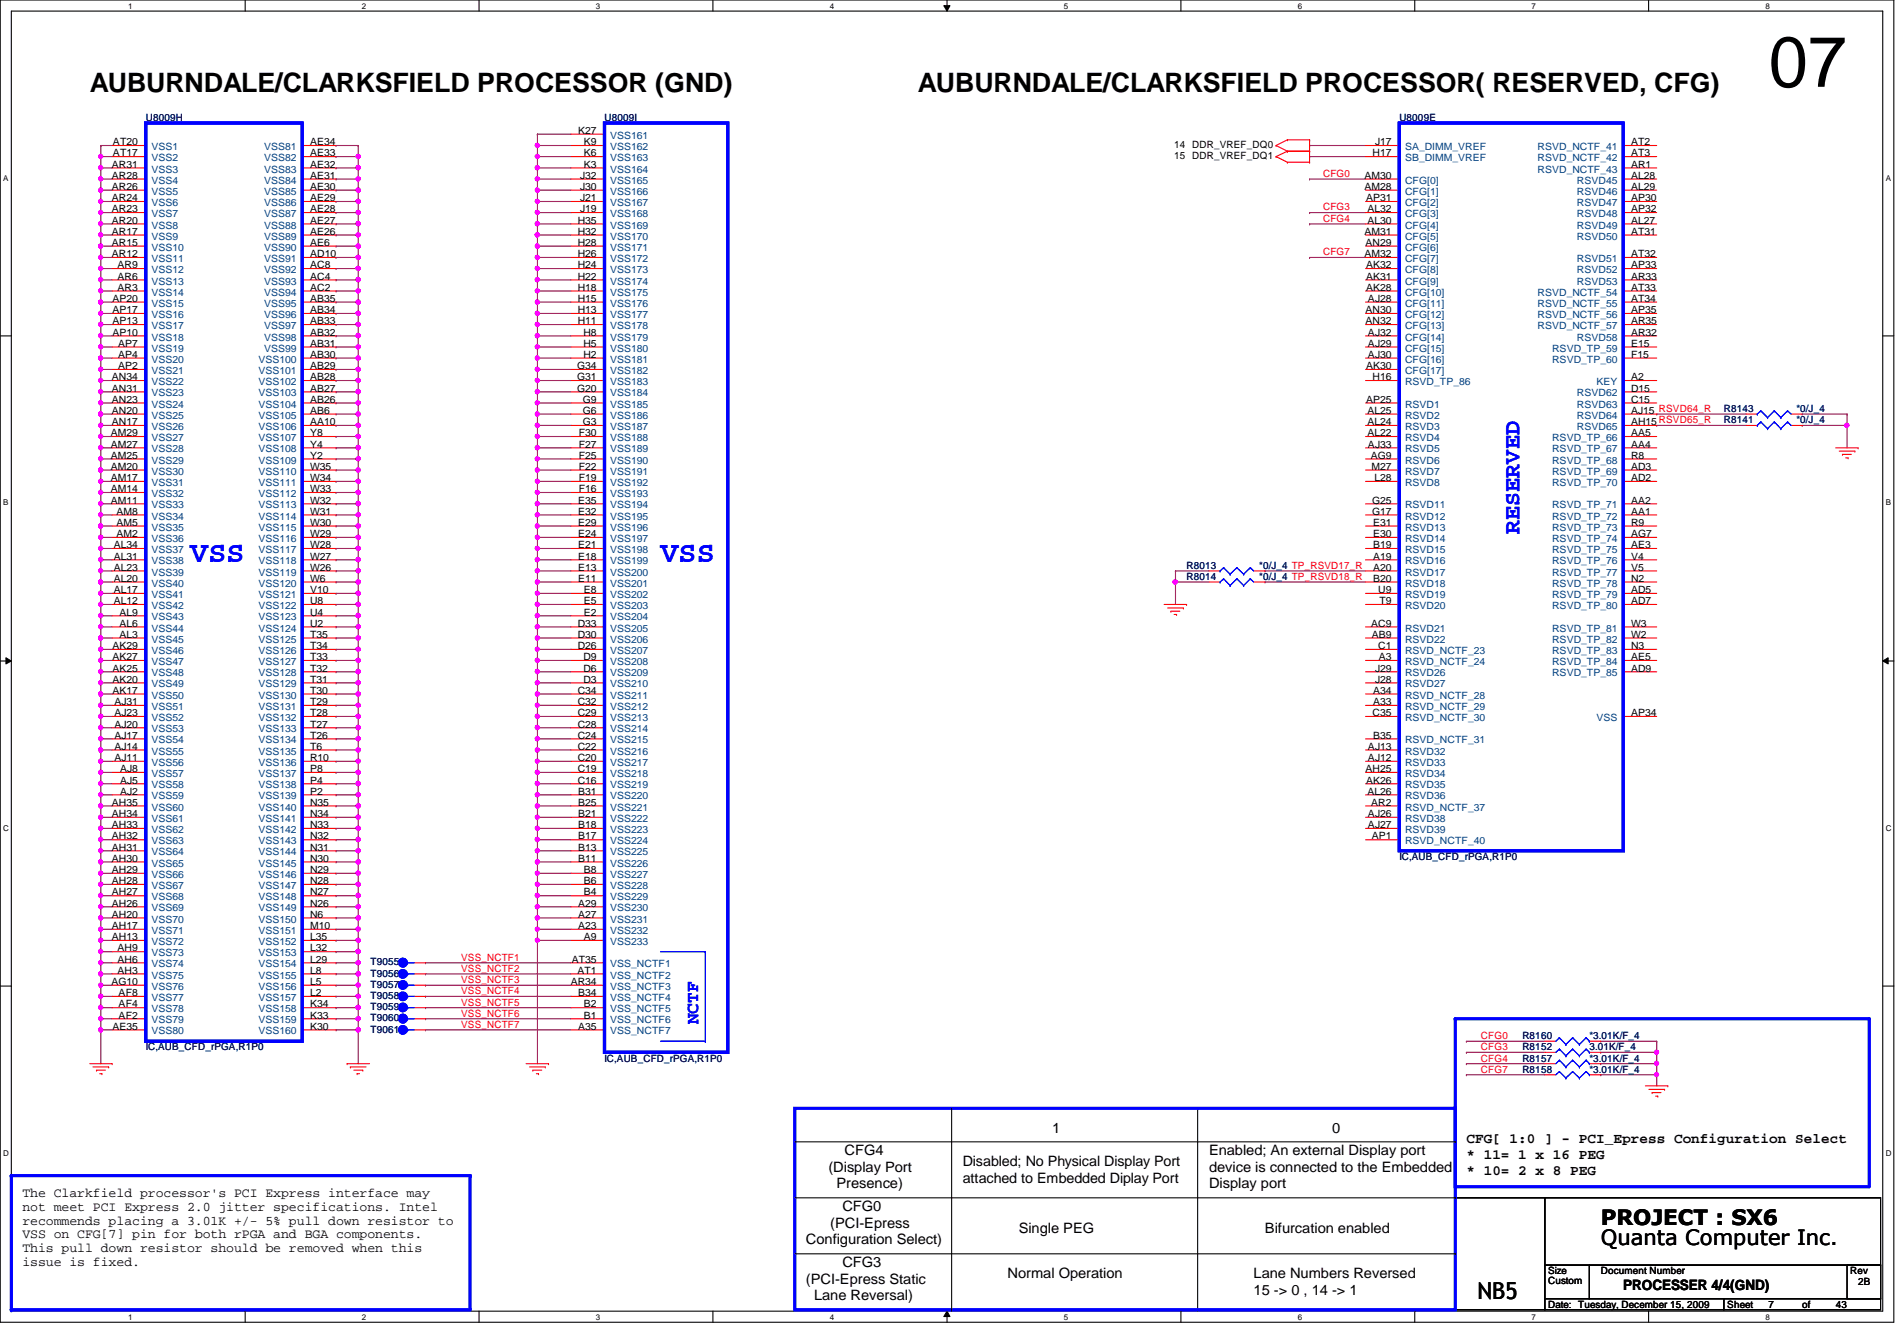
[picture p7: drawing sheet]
<svg xmlns="http://www.w3.org/2000/svg" width="297mm" height="210mm" viewBox="0 0 297 210" stroke-linecap="round" stroke-linejoin="round" font-family="sans-serif">
<defs><g id="words">
<text font-size="11.2" x="276.9" y="13.6">07</text>
<g font-size="4.7" fill="#00f">
<text x="29.8" y="88">VSS</text>
<text x="103.4" y="88">VSS</text>
</g>
<g font-size="4.2">
<text x="14.1" y="14.4">AUBURNDALE/CLARKSFIELD PROCESSOR (GND)</text>
<text x="143.7" y="14.4">AUBURNDALE/CLARKSFIELD PROCESSOR( RESERVED, CFG)</text>
</g>
<text font-size="3.6" fill="#00f" x="238" y="83.6" transform="rotate(-90 238 83.6)">RESERVED</text>
<text font-size="3.6" x="231.3" y="203.4">NB5</text>
<g font-size="3.3">
<text x="250.7" y="191.7">PROJECT : SX6</text>
<text x="250.7" y="194.9">Quanta Computer Inc.</text>
</g>
<text font-size="2.8" fill="#00f" x="109.3" y="160.4" transform="rotate(-90 109.3 160.4)">NCTF</text>
<g font-size="2.2">
<text x="164.8" y="177.3">1</text>
<text x="208.6" y="177.3">0</text>
<text x="229.6" y="178.9">CFG[ 1:0 ] - PCI_Epress Configuration Select</text>
<text x="129.7" y="183.4">(Display Port</text>
<text x="132.2" y="180.8">CFG4</text>
<text x="150.7" y="182.5">Disabled; No Physical Display Port</text>
<text x="150.7" y="185.2">attached to Embedded Diplay Port</text>
<text x="189.3" y="180.8">Enabled; An external Display port</text>
<text x="189.3" y="183.4">device is connected to the Embedded</text>
<text x="229.6" y="181.4">* 11= 1 x 16 PEG</text>
<text x="229.6" y="183.9">* 10= 2 x 8 PEG</text>
<text x="131" y="186">Presence)</text>
<text x="131.9" y="189.5">CFG0</text>
<text x="189.3" y="186">Display port</text>
<text x="126.2" y="194.8">Configuration Select)</text>
<text x="130" y="192.2">(PCI-Epress</text>
<text x="159.5" y="193">Single PEG</text>
<text x="198.1" y="193">Bifurcation enabled</text>
<text x="126.2" y="200.9">(PCI-Epress Static</text>
<text x="127.5" y="203.5">Lane Reversal)</text>
<text x="131.9" y="198.3">CFG3</text>
<text x="157.8" y="200.1">Normal Operation</text>
<text x="196.3" y="202.7">15 -&gt; 0 , 14 -&gt; 1</text>
<text x="196.3" y="200.1">Lane Numbers Reversed</text>
<text x="254.2" y="201.8">PROCESSER 4/4(GND)</text>
</g>
<g font-size="2.1">
<text x="3.5" y="187.4">The Clarkfield processor's PCI Express interface may</text>
<text x="3.5" y="189.5">not meet PCI Express 2.0 jitter specifications. Intel</text>
<text x="3.5" y="191.7">recommends placing a 3.01K +/- 5% pull down resistor to</text>
<text x="3.5" y="193.8">VSS on CFG[7] pin for both rPGA and BGA components.</text>
<text x="3.5" y="196">This pull down resistor should be removed when this</text>
<text x="3.5" y="198.2">issue is fixed.</text>
</g>
<g font-size="1.6">
<text x="17.7" y="22.7">AT20</text>
<text x="48.6" y="22.7">AE34</text>
<text x="90.5" y="21">K27</text>
<text x="91.4" y="22.7">K9</text>
<text x="183.9" y="23.2">14 DDR_VREF_DQ0</text>
<text x="215.3" y="22.7">J17</text>
<text x="255.4" y="22.7">AT2</text>
<text x="17.5" y="26.2">AR31</text>
<text x="17.5" y="28">AR28</text>
<text x="17.5" y="29.7">AR26</text>
<text x="17.7" y="24.5">AT17</text>
<text x="48.6" y="24.5">AE33</text>
<text x="48.6" y="26.2">AE32</text>
<text x="48.6" y="28">AE31</text>
<text x="48.6" y="29.7">AE30</text>
<text x="90.8" y="28">J32</text>
<text x="90.8" y="29.7">J30</text>
<text x="91.4" y="24.5">K6</text>
<text x="91.4" y="26.2">K3</text>
<text x="183.9" y="24.9">15 DDR_VREF_DQ1</text>
<text x="213.7" y="28">AM30</text>
<text x="213.7" y="29.7">AM28</text>
<text x="214.9" y="24.5">H17</text>
<text x="255.4" y="24.5">AT3</text>
<text x="255.4" y="26.2">AR1</text>
<text x="255.4" y="28">AL28</text>
<text x="255.4" y="29.7">AL29</text>
<text x="17.5" y="31.5">AR24</text>
<text x="17.5" y="33.2">AR23</text>
<text x="17.5" y="35">AR20</text>
<text x="48.6" y="31.5">AE29</text>
<text x="48.6" y="33.2">AE28</text>
<text x="48.6" y="35">AE27</text>
<text x="90.5" y="35">H35</text>
<text x="90.8" y="31.5">J21</text>
<text x="90.8" y="33.2">J19</text>
<text x="213.9" y="31.5">AP31</text>
<text x="214.1" y="33.2">AL32</text>
<text x="214.1" y="35">AL30</text>
<text x="255.4" y="31.5">AP30</text>
<text x="255.4" y="33.2">AP32</text>
<text x="255.4" y="35">AL27</text>
<text x="17.5" y="36.7">AR17</text>
<text x="17.5" y="38.5">AR15</text>
<text x="17.5" y="40.3">AR12</text>
<text x="18.4" y="42">AR9</text>
<text x="48.6" y="36.7">AE26</text>
<text x="48.6" y="38.5">AE6</text>
<text x="48.6" y="40.3">AD10</text>
<text x="48.6" y="42">AC8</text>
<text x="90.5" y="36.7">H32</text>
<text x="90.5" y="38.5">H28</text>
<text x="90.5" y="40.3">H26</text>
<text x="90.5" y="42">H24</text>
<text x="213.7" y="36.7">AM31</text>
<text x="213.7" y="40.3">AM32</text>
<text x="213.8" y="38.5">AN29</text>
<text x="213.9" y="42">AK32</text>
<text x="255.4" y="36.7">AT31</text>
<text x="255.4" y="40.3">AT32</text>
<text x="255.4" y="42">AP33</text>
<text x="17.6" y="47.2">AP20</text>
<text x="18.4" y="43.8">AR6</text>
<text x="18.4" y="45.5">AR3</text>
<text x="48.6" y="43.8">AC4</text>
<text x="48.6" y="45.5">AC2</text>
<text x="48.6" y="47.2">AB35</text>
<text x="90.5" y="43.8">H22</text>
<text x="90.5" y="45.5">H18</text>
<text x="90.5" y="47.2">H15</text>
<text x="213.9" y="43.8">AK31</text>
<text x="213.9" y="45.5">AK28</text>
<text x="214.2" y="47.2">AJ28</text>
<text x="255.4" y="43.8">AR33</text>
<text x="255.4" y="45.5">AT33</text>
<text x="255.4" y="47.2">AT34</text>
<text x="17.6" y="49">AP17</text>
<text x="17.6" y="50.8">AP13</text>
<text x="17.6" y="52.5">AP10</text>
<text x="48.6" y="49">AB34</text>
<text x="48.6" y="50.8">AB33</text>
<text x="48.6" y="52.5">AB32</text>
<text x="90.5" y="49">H13</text>
<text x="90.5" y="50.8">H11</text>
<text x="91.4" y="52.5">H8</text>
<text x="213.8" y="49">AN30</text>
<text x="213.8" y="50.8">AN32</text>
<text x="214.2" y="52.5">AJ32</text>
<text x="255.4" y="49">AP35</text>
<text x="255.4" y="50.8">AR35</text>
<text x="255.4" y="52.5">AR32</text>
<text x="17.5" y="59.5">AN34</text>
<text x="18.5" y="54.3">AP7</text>
<text x="18.5" y="56">AP4</text>
<text x="18.5" y="57.8">AP2</text>
<text x="48.6" y="54.3">AB31</text>
<text x="48.6" y="56">AB30</text>
<text x="48.6" y="57.8">AB29</text>
<text x="48.6" y="59.5">AB28</text>
<text x="90.4" y="57.8">G34</text>
<text x="90.4" y="59.5">G31</text>
<text x="91.4" y="54.3">H5</text>
<text x="91.4" y="56">H2</text>
<text x="213.9" y="57.8">AK30</text>
<text x="214.2" y="54.3">AJ29</text>
<text x="214.2" y="56">AJ30</text>
<text x="214.9" y="59.5">H16</text>
<text x="255.4" y="54.3">E15</text>
<text x="255.4" y="56">F15</text>
<text x="255.4" y="59.5">A2</text>
<text x="17.5" y="61.3">AN31</text>
<text x="17.5" y="63">AN23</text>
<text x="17.5" y="64.8">AN20</text>
<text x="48.6" y="61.3">AB27</text>
<text x="48.6" y="63">AB26</text>
<text x="48.6" y="64.8">AB6</text>
<text x="90.4" y="61.3">G20</text>
<text x="91.3" y="63">G9</text>
<text x="91.3" y="64.8">G6</text>
<text x="213.9" y="63">AP25</text>
<text x="214.1" y="64.8">AL25</text>
<text x="255.4" y="61.3">D15</text>
<text x="255.4" y="63">C15</text>
<text x="255.4" y="64.8">AJ15 RSVD64_R</text>
<text x="17.4" y="68.3">AM29</text>
<text x="17.4" y="70.1">AM27</text>
<text x="17.4" y="71.8">AM25</text>
<text x="17.5" y="66.5">AN17</text>
<text x="48.6" y="66.5">AA10</text>
<text x="48.6" y="68.3">Y8</text>
<text x="48.6" y="70.1">Y4</text>
<text x="48.6" y="71.8">Y2</text>
<text x="90.6" y="68.3">F30</text>
<text x="90.6" y="70.1">F27</text>
<text x="90.6" y="71.8">F25</text>
<text x="91.3" y="66.5">G3</text>
<text x="214.1" y="66.5">AL24</text>
<text x="214.1" y="68.3">AL22</text>
<text x="214.2" y="70.1">AJ33</text>
<text x="214.6" y="71.8">AG9</text>
<text x="255.4" y="68.3">AA5</text>
<text x="255.4" y="70.1">AA4</text>
<text x="255.4" y="71.8">R8</text>
<text x="255.4" y="66.5">AH15 RSVD65_R</text>
<text x="17.4" y="73.5">AM20</text>
<text x="17.4" y="75.3">AM17</text>
<text x="17.4" y="77">AM14</text>
<text x="48.6" y="73.5">W35</text>
<text x="48.6" y="75.3">W34</text>
<text x="48.6" y="77">W33</text>
<text x="90.6" y="73.5">F22</text>
<text x="90.6" y="75.3">F19</text>
<text x="90.6" y="77">F16</text>
<text x="214.8" y="73.5">M27</text>
<text x="215.2" y="75.3">L28</text>
<text x="255.4" y="73.5">AD3</text>
<text x="255.4" y="75.3">AD2</text>
<text x="17.4" y="78.8">AM11</text>
<text x="18.2" y="80.6">AM8</text>
<text x="18.2" y="82.3">AM5</text>
<text x="48.6" y="78.8">W32</text>
<text x="48.6" y="80.6">W31</text>
<text x="48.6" y="82.3">W30</text>
<text x="90.5" y="78.8">E35</text>
<text x="90.5" y="80.6">E32</text>
<text x="90.5" y="82.3">E29</text>
<text x="214.8" y="78.8">G25</text>
<text x="214.8" y="80.6">G17</text>
<text x="215" y="82.3">E31</text>
<text x="255.4" y="78.8">AA2</text>
<text x="255.4" y="80.6">AA1</text>
<text x="255.4" y="82.3">R9</text>
<text x="17.8" y="85.8">AL34</text>
<text x="17.8" y="87.6">AL31</text>
<text x="17.8" y="89.3">AL23</text>
<text x="18.2" y="84.1">AM2</text>
<text x="48.6" y="84.1">W29</text>
<text x="48.6" y="85.8">W28</text>
<text x="48.6" y="87.6">W27</text>
<text x="48.6" y="89.3">W26</text>
<text x="90.5" y="84.1">E24</text>
<text x="90.5" y="85.8">E21</text>
<text x="90.5" y="87.6">E18</text>
<text x="90.5" y="89.3">E13</text>
<text x="215" y="87.6">A19</text>
<text x="215" y="85.8">B19</text>
<text x="215" y="89.3">A20</text>
<text x="215" y="84.1">E30</text>
<text x="255.4" y="84.1">AG7</text>
<text x="255.4" y="85.8">AE3</text>
<text x="255.4" y="87.6">V4</text>
<text x="255.4" y="89.3">V5</text>
<text x="17.8" y="91.1">AL20</text>
<text x="17.8" y="92.8">AL17</text>
<text x="17.8" y="94.6">AL12</text>
<text x="48.6" y="91.1">W6</text>
<text x="48.6" y="92.8">V10</text>
<text x="48.6" y="94.6">U8</text>
<text x="90.5" y="91.1">E11</text>
<text x="91.4" y="92.8">E8</text>
<text x="91.4" y="94.6">E5</text>
<text x="215" y="91.1">B20</text>
<text x="215.8" y="92.8">U9</text>
<text x="216" y="94.6">T9</text>
<text x="255.4" y="91.1">N2</text>
<text x="255.4" y="92.8">AD5</text>
<text x="255.4" y="94.6">AD7</text>
<text x="17.6" y="101.6">AK29</text>
<text x="18.7" y="96.4">AL9</text>
<text x="18.7" y="98.1">AL6</text>
<text x="18.7" y="99.8">AL3</text>
<text x="48.6" y="96.4">U4</text>
<text x="48.6" y="98.1">U2</text>
<text x="48.6" y="99.8">T35</text>
<text x="48.6" y="101.6">T34</text>
<text x="90.5" y="98.1">D33</text>
<text x="90.5" y="99.8">D30</text>
<text x="90.5" y="101.6">D26</text>
<text x="91.4" y="96.4">E2</text>
<text x="214.7" y="98.1">AC9</text>
<text x="214.8" y="99.8">AB9</text>
<text x="215.8" y="101.6">C1</text>
<text x="255.4" y="98.1">W3</text>
<text x="255.4" y="99.8">W2</text>
<text x="255.4" y="101.6">N3</text>
<text x="17.6" y="103.3">AK27</text>
<text x="17.6" y="105.1">AK25</text>
<text x="17.6" y="106.8">AK20</text>
<text x="48.6" y="103.3">T33</text>
<text x="48.6" y="105.1">T32</text>
<text x="48.6" y="106.8">T31</text>
<text x="91.4" y="103.3">D9</text>
<text x="91.4" y="105.1">D6</text>
<text x="91.4" y="106.8">D3</text>
<text x="215.3" y="106.8">J28</text>
<text x="215.3" y="105.1">J29</text>
<text x="215.9" y="103.3">A3</text>
<text x="255.4" y="103.3">AE5</text>
<text x="255.4" y="105.1">AD9</text>
<text x="17.6" y="108.6">AK17</text>
<text x="17.9" y="110.4">AJ31</text>
<text x="17.9" y="112.1">AJ23</text>
<text x="17.9" y="113.9">AJ20</text>
<text x="48.6" y="108.6">T30</text>
<text x="48.6" y="110.4">T29</text>
<text x="48.6" y="112.1">T28</text>
<text x="48.6" y="113.9">T27</text>
<text x="90.5" y="108.6">C34</text>
<text x="90.5" y="110.4">C32</text>
<text x="90.5" y="112.1">C29</text>
<text x="90.5" y="113.9">C28</text>
<text x="214.9" y="112.1">C35</text>
<text x="215" y="108.6">A34</text>
<text x="215" y="110.4">A33</text>
<text x="255.4" y="112.1">AP34</text>
<text x="17.9" y="115.6">AJ17</text>
<text x="17.9" y="117.3">AJ14</text>
<text x="17.9" y="119.1">AJ11</text>
<text x="48.6" y="115.6">T26</text>
<text x="48.6" y="117.3">T6</text>
<text x="48.6" y="119.1">R10</text>
<text x="90.5" y="115.6">C24</text>
<text x="90.5" y="117.3">C22</text>
<text x="90.5" y="119.1">C20</text>
<text x="214.2" y="117.3">AJ13</text>
<text x="214.2" y="119.1">AJ12</text>
<text x="215" y="115.6">B35</text>
<text x="18.8" y="120.9">AJ8</text>
<text x="18.8" y="122.6">AJ5</text>
<text x="18.8" y="124.4">AJ2</text>
<text x="48.6" y="120.9">P8</text>
<text x="48.6" y="122.6">P4</text>
<text x="48.6" y="124.4">P2</text>
<text x="90.5" y="120.9">C19</text>
<text x="90.5" y="122.6">C16</text>
<text x="90.5" y="124.4">B31</text>
<text x="213.8" y="120.9">AH25</text>
<text x="213.9" y="122.6">AK26</text>
<text x="214.1" y="124.4">AL26</text>
<text x="17.5" y="126.1">AH35</text>
<text x="17.5" y="127.9">AH34</text>
<text x="17.5" y="129.6">AH33</text>
<text x="17.5" y="131.4">AH32</text>
<text x="48.6" y="126.1">N35</text>
<text x="48.6" y="127.9">N34</text>
<text x="48.6" y="129.6">N33</text>
<text x="48.6" y="131.4">N32</text>
<text x="90.5" y="126.1">B25</text>
<text x="90.5" y="127.9">B21</text>
<text x="90.5" y="129.6">B18</text>
<text x="90.5" y="131.4">B17</text>
<text x="214.2" y="127.9">AJ26</text>
<text x="214.2" y="129.6">AJ27</text>
<text x="214.7" y="126.1">AR2</text>
<text x="214.8" y="131.4">AP1</text>
<text x="17.5" y="133.1">AH31</text>
<text x="17.5" y="134.9">AH30</text>
<text x="17.5" y="136.7">AH29</text>
<text x="48.6" y="133.1">N31</text>
<text x="48.6" y="134.9">N30</text>
<text x="48.6" y="136.7">N29</text>
<text x="90.5" y="133.1">B13</text>
<text x="90.5" y="134.9">B11</text>
<text x="91.4" y="136.7">B8</text>
<text x="17.5" y="138.4">AH28</text>
<text x="17.5" y="140.2">AH27</text>
<text x="17.5" y="141.9">AH26</text>
<text x="17.5" y="143.6">AH20</text>
<text x="48.6" y="138.4">N28</text>
<text x="48.6" y="140.2">N27</text>
<text x="48.6" y="141.9">N26</text>
<text x="48.6" y="143.6">N6</text>
<text x="90.5" y="141.9">A29</text>
<text x="90.5" y="143.6">A27</text>
<text x="91.4" y="138.4">B6</text>
<text x="91.4" y="140.2">B4</text>
<text x="17.5" y="145.4">AH17</text>
<text x="17.5" y="147.2">AH13</text>
<text x="18.4" y="148.9">AH9</text>
<text x="48.6" y="145.4">M10</text>
<text x="48.6" y="147.2">L35</text>
<text x="48.6" y="148.9">L32</text>
<text x="90.5" y="145.4">A23</text>
<text x="91.4" y="147.2">A9</text>
<text x="17.4" y="154.2">AG10</text>
<text x="18.4" y="150.7">AH6</text>
<text x="18.4" y="152.4">AH3</text>
<text x="18.6" y="155.9">AF8</text>
<text x="48.6" y="150.7">L29</text>
<text x="48.6" y="152.4">L8</text>
<text x="48.6" y="154.2">L5</text>
<text x="48.6" y="155.9">L2</text>
<text x="89.4" y="154.2">AR34</text>
<text x="89.5" y="150.7">AT35</text>
<text x="90.4" y="152.4">AT1</text>
<text x="90.5" y="155.9">B34</text>
<text x="17.6" y="161.2">AE35</text>
<text x="18.6" y="157.7">AF4</text>
<text x="18.6" y="159.4">AF2</text>
<text x="48.6" y="157.7">K34</text>
<text x="48.6" y="159.4">K33</text>
<text x="48.6" y="161.2">K30</text>
<text x="90.5" y="161.2">A35</text>
<text x="91.4" y="157.7">B2</text>
<text x="91.4" y="159.4">B1</text>
<text x="242.4" y="199.5">Size</text>
<text x="242.4" y="201">Custom</text>
<text x="250.7" y="199.5">Document Number</text>
<text x="289.7" y="199.5">Rev</text>
<text x="291" y="201.2">2B</text>
<text x="242.4" y="204.7">Date: Tuesday, December 15, 2009</text>
<text x="270.5" y="204.7">Sheet</text>
<text x="276.9" y="204.7">7</text>
<text x="282.2" y="204.7">of</text>
<text x="287.4" y="204.7">43</text>
</g>
<g font-size="1.6" fill="#000080">
<text x="22.8" y="19">U8009H</text>
<text x="94.7" y="19">U8009I</text>
<text x="219.1" y="19">U8009E</text>
<text x="269.9" y="64.5">R8143</text>
<text x="281.3" y="64.5">*0/J_4</text>
<text x="269.9" y="66.3">R8141</text>
<text x="281.3" y="66.3">*0/J_4</text>
<text x="185.8" y="89.1">R8013</text>
<text x="197.2" y="89.1">*0/J_4 TP_RSVD17_R</text>
<text x="185.8" y="90.8">R8014</text>
<text x="197.2" y="90.8">*0/J_4 TP_RSVD18_R</text>
<text x="219.1" y="134.6">IC,AUB_CFD_rPGA,R1P0</text>
<text x="58" y="151.1">T9055</text>
<text x="58" y="152.9">T9056</text>
<text x="58" y="154.6">T9057</text>
<text x="58" y="156.3">T9058</text>
<text x="58" y="158.1">T9059</text>
<text x="58" y="159.9">T9060</text>
<text x="58" y="161.6">T9061</text>
<text x="22.8" y="164.4">IC,AUB_CFD_rPGA,R1P0</text>
<text x="94.7" y="166.2">IC,AUB_CFD_rPGA,R1P0</text>
<text x="238.4" y="167.9">R8158</text>
<text x="238.4" y="166.2">R8157</text>
<text x="238.4" y="162.6">R8160</text>
<text x="238.4" y="164.4">R8152</text>
<text x="248.9" y="167.9">*3.01K/F_4</text>
<text x="248.9" y="166.2">*3.01K/F_4</text>
<text x="248.9" y="162.6">*3.01K/F_4</text>
<text x="248.9" y="164.4">3.01K/F_4</text>
</g>
<g font-size="1.6" fill="#004080">
<text x="23.7" y="23.5">VSS1</text>
<text x="41.4" y="23.5">VSS81</text>
<text x="95.5" y="21.7">VSS161</text>
<text x="95.5" y="23.5">VSS162</text>
<text x="220" y="23.5">SA_DIMM_VREF</text>
<text x="240.7" y="23.5">RSVD_NCTF_41</text>
<text x="23.7" y="25.2">VSS2</text>
<text x="23.7" y="27">VSS3</text>
<text x="23.7" y="28.7">VSS4</text>
<text x="41.4" y="25.2">VSS82</text>
<text x="41.4" y="27">VSS83</text>
<text x="41.4" y="28.7">VSS84</text>
<text x="95.5" y="25.2">VSS163</text>
<text x="95.5" y="27">VSS164</text>
<text x="95.5" y="28.7">VSS165</text>
<text x="220" y="28.7">CFG[0]</text>
<text x="220" y="25.2">SB_DIMM_VREF</text>
<text x="240.7" y="25.2">RSVD_NCTF_42</text>
<text x="240.7" y="27">RSVD_NCTF_43</text>
<text x="246.9" y="28.7">RSVD45</text>
<text x="23.7" y="30.5">VSS5</text>
<text x="23.7" y="32.3">VSS6</text>
<text x="23.7" y="34">VSS7</text>
<text x="23.7" y="35.8">VSS8</text>
<text x="41.4" y="30.5">VSS85</text>
<text x="41.4" y="32.3">VSS86</text>
<text x="41.4" y="34">VSS87</text>
<text x="41.4" y="35.8">VSS88</text>
<text x="95.5" y="30.5">VSS166</text>
<text x="95.5" y="32.3">VSS167</text>
<text x="95.5" y="34">VSS168</text>
<text x="95.5" y="35.8">VSS169</text>
<text x="220" y="30.5">CFG[1]</text>
<text x="220" y="32.3">CFG[2]</text>
<text x="220" y="34">CFG[3]</text>
<text x="220" y="35.8">CFG[4]</text>
<text x="246.9" y="30.5">RSVD46</text>
<text x="246.9" y="32.3">RSVD47</text>
<text x="246.9" y="34">RSVD48</text>
<text x="246.9" y="35.8">RSVD49</text>
<text x="23.7" y="37.5">VSS9</text>
<text x="23.7" y="39.2">VSS10</text>
<text x="23.7" y="41">VSS11</text>
<text x="41.4" y="37.5">VSS89</text>
<text x="41.4" y="39.2">VSS90</text>
<text x="41.4" y="41">VSS91</text>
<text x="95.5" y="37.5">VSS170</text>
<text x="95.5" y="39.2">VSS171</text>
<text x="95.5" y="41">VSS172</text>
<text x="220" y="37.5">CFG[5]</text>
<text x="220" y="39.2">CFG[6]</text>
<text x="220" y="41">CFG[7]</text>
<text x="246.9" y="37.5">RSVD50</text>
<text x="246.9" y="41">RSVD51</text>
<text x="23.7" y="42.8">VSS12</text>
<text x="23.7" y="44.5">VSS13</text>
<text x="23.7" y="46.3">VSS14</text>
<text x="41.4" y="42.8">VSS92</text>
<text x="41.4" y="44.5">VSS93</text>
<text x="41.4" y="46.3">VSS94</text>
<text x="95.5" y="42.8">VSS173</text>
<text x="95.5" y="44.5">VSS174</text>
<text x="95.5" y="46.3">VSS175</text>
<text x="220" y="42.8">CFG[8]</text>
<text x="220" y="44.5">CFG[9]</text>
<text x="220" y="46.3">CFG[10]</text>
<text x="240.7" y="46.3">RSVD_NCTF_54</text>
<text x="246.9" y="42.8">RSVD52</text>
<text x="246.9" y="44.5">RSVD53</text>
<text x="23.7" y="48">VSS15</text>
<text x="23.7" y="49.8">VSS16</text>
<text x="23.7" y="51.5">VSS17</text>
<text x="23.7" y="53.3">VSS18</text>
<text x="41.4" y="48">VSS95</text>
<text x="41.4" y="49.8">VSS96</text>
<text x="41.4" y="51.5">VSS97</text>
<text x="41.4" y="53.3">VSS98</text>
<text x="95.5" y="48">VSS176</text>
<text x="95.5" y="49.8">VSS177</text>
<text x="95.5" y="51.5">VSS178</text>
<text x="95.5" y="53.3">VSS179</text>
<text x="220" y="48">CFG[11]</text>
<text x="220" y="49.8">CFG[12]</text>
<text x="220" y="51.5">CFG[13]</text>
<text x="220" y="53.3">CFG[14]</text>
<text x="240.7" y="48">RSVD_NCTF_55</text>
<text x="240.7" y="49.8">RSVD_NCTF_56</text>
<text x="240.7" y="51.5">RSVD_NCTF_57</text>
<text x="246.9" y="53.3">RSVD58</text>
<text x="23.7" y="55">VSS19</text>
<text x="23.7" y="56.8">VSS20</text>
<text x="23.7" y="58.5">VSS21</text>
<text x="40.5" y="56.8">VSS100</text>
<text x="40.5" y="58.5">VSS101</text>
<text x="41.4" y="55">VSS99</text>
<text x="95.5" y="55">VSS180</text>
<text x="95.5" y="56.8">VSS181</text>
<text x="95.5" y="58.5">VSS182</text>
<text x="220" y="55">CFG[15]</text>
<text x="220" y="56.8">CFG[16]</text>
<text x="220" y="58.5">CFG[17]</text>
<text x="243" y="55">RSVD_TP_59</text>
<text x="243" y="56.8">RSVD_TP_60</text>
<text x="23.7" y="60.3">VSS22</text>
<text x="23.7" y="62.1">VSS23</text>
<text x="23.7" y="63.8">VSS24</text>
<text x="23.7" y="65.5">VSS25</text>
<text x="40.5" y="60.3">VSS102</text>
<text x="40.5" y="62.1">VSS103</text>
<text x="40.5" y="63.8">VSS104</text>
<text x="40.5" y="65.5">VSS105</text>
<text x="95.5" y="60.3">VSS183</text>
<text x="95.5" y="62.1">VSS184</text>
<text x="95.5" y="63.8">VSS185</text>
<text x="95.5" y="65.5">VSS186</text>
<text x="220" y="60.3">RSVD_TP_86</text>
<text x="220" y="63.8">RSVD1</text>
<text x="220" y="65.5">RSVD2</text>
<text x="246.9" y="62.1">RSVD62</text>
<text x="246.9" y="63.8">RSVD63</text>
<text x="246.9" y="65.5">RSVD64</text>
<text x="250" y="60.3">KEY</text>
<text x="23.7" y="67.3">VSS26</text>
<text x="23.7" y="69">VSS27</text>
<text x="23.7" y="70.8">VSS28</text>
<text x="40.5" y="67.3">VSS106</text>
<text x="40.5" y="69">VSS107</text>
<text x="40.5" y="70.8">VSS108</text>
<text x="95.5" y="67.3">VSS187</text>
<text x="95.5" y="69">VSS188</text>
<text x="95.5" y="70.8">VSS189</text>
<text x="220" y="67.3">RSVD3</text>
<text x="220" y="69">RSVD4</text>
<text x="220" y="70.8">RSVD5</text>
<text x="243" y="69">RSVD_TP_66</text>
<text x="243" y="70.8">RSVD_TP_67</text>
<text x="246.9" y="67.3">RSVD65</text>
<text x="23.7" y="72.6">VSS29</text>
<text x="23.7" y="74.3">VSS30</text>
<text x="23.7" y="76.1">VSS31</text>
<text x="23.7" y="77.8">VSS32</text>
<text x="40.5" y="72.6">VSS109</text>
<text x="40.5" y="74.3">VSS110</text>
<text x="40.5" y="76.1">VSS111</text>
<text x="40.5" y="77.8">VSS112</text>
<text x="95.5" y="72.6">VSS190</text>
<text x="95.5" y="74.3">VSS191</text>
<text x="95.5" y="76.1">VSS192</text>
<text x="95.5" y="77.8">VSS193</text>
<text x="220" y="72.6">RSVD6</text>
<text x="220" y="74.3">RSVD7</text>
<text x="220" y="76.1">RSVD8</text>
<text x="243" y="72.6">RSVD_TP_68</text>
<text x="243" y="74.3">RSVD_TP_69</text>
<text x="243" y="76.1">RSVD_TP_70</text>
<text x="23.7" y="79.6">VSS33</text>
<text x="23.7" y="81.3">VSS34</text>
<text x="23.7" y="83.1">VSS35</text>
<text x="40.5" y="79.6">VSS113</text>
<text x="40.5" y="81.3">VSS114</text>
<text x="40.5" y="83.1">VSS115</text>
<text x="95.5" y="79.6">VSS194</text>
<text x="95.5" y="81.3">VSS195</text>
<text x="95.5" y="83.1">VSS196</text>
<text x="220" y="79.6">RSVD11</text>
<text x="220" y="81.3">RSVD12</text>
<text x="220" y="83.1">RSVD13</text>
<text x="243" y="79.6">RSVD_TP_71</text>
<text x="243" y="81.3">RSVD_TP_72</text>
<text x="243" y="83.1">RSVD_TP_73</text>
<text x="23.7" y="84.8">VSS36</text>
<text x="23.7" y="86.6">VSS37</text>
<text x="23.7" y="88.3">VSS38</text>
<text x="40.5" y="84.8">VSS116</text>
<text x="40.5" y="86.6">VSS117</text>
<text x="40.5" y="88.3">VSS118</text>
<text x="95.5" y="84.8">VSS197</text>
<text x="95.5" y="86.6">VSS198</text>
<text x="95.5" y="88.3">VSS199</text>
<text x="220" y="88.3">RSVD16</text>
<text x="220" y="86.6">RSVD15</text>
<text x="220" y="84.8">RSVD14</text>
<text x="243" y="84.8">RSVD_TP_74</text>
<text x="243" y="86.6">RSVD_TP_75</text>
<text x="243" y="88.3">RSVD_TP_76</text>
<text x="23.7" y="90.1">VSS39</text>
<text x="23.7" y="91.8">VSS40</text>
<text x="23.7" y="93.6">VSS41</text>
<text x="23.7" y="95.3">VSS42</text>
<text x="40.5" y="90.1">VSS119</text>
<text x="40.5" y="91.8">VSS120</text>
<text x="40.5" y="93.6">VSS121</text>
<text x="40.5" y="95.3">VSS122</text>
<text x="95.5" y="90.1">VSS200</text>
<text x="95.5" y="91.8">VSS201</text>
<text x="95.5" y="93.6">VSS202</text>
<text x="95.5" y="95.3">VSS203</text>
<text x="220" y="90.1">RSVD17</text>
<text x="220" y="91.8">RSVD18</text>
<text x="220" y="95.3">RSVD20</text>
<text x="220" y="93.6">RSVD19</text>
<text x="243" y="90.1">RSVD_TP_77</text>
<text x="243" y="91.8">RSVD_TP_78</text>
<text x="243" y="93.6">RSVD_TP_79</text>
<text x="243" y="95.3">RSVD_TP_80</text>
<text x="23.7" y="97.1">VSS43</text>
<text x="23.7" y="98.8">VSS44</text>
<text x="23.7" y="100.6">VSS45</text>
<text x="40.5" y="97.1">VSS123</text>
<text x="40.5" y="98.8">VSS124</text>
<text x="40.5" y="100.6">VSS125</text>
<text x="95.5" y="97.1">VSS204</text>
<text x="95.5" y="98.8">VSS205</text>
<text x="95.5" y="100.6">VSS206</text>
<text x="220" y="100.6">RSVD22</text>
<text x="220" y="98.8">RSVD21</text>
<text x="243" y="98.8">RSVD_TP_81</text>
<text x="243" y="100.6">RSVD_TP_82</text>
<text x="23.7" y="102.4">VSS46</text>
<text x="23.7" y="104.1">VSS47</text>
<text x="23.7" y="105.9">VSS48</text>
<text x="23.7" y="107.6">VSS49</text>
<text x="40.5" y="102.4">VSS126</text>
<text x="40.5" y="104.1">VSS127</text>
<text x="40.5" y="105.9">VSS128</text>
<text x="40.5" y="107.6">VSS129</text>
<text x="95.5" y="102.4">VSS207</text>
<text x="95.5" y="104.1">VSS208</text>
<text x="95.5" y="105.9">VSS209</text>
<text x="95.5" y="107.6">VSS210</text>
<text x="220" y="107.6">RSVD27</text>
<text x="220" y="105.9">RSVD26</text>
<text x="220" y="102.4">RSVD_NCTF_23</text>
<text x="220" y="104.1">RSVD_NCTF_24</text>
<text x="243" y="102.4">RSVD_TP_83</text>
<text x="243" y="104.1">RSVD_TP_84</text>
<text x="243" y="105.9">RSVD_TP_85</text>
<text x="23.7" y="109.3">VSS50</text>
<text x="23.7" y="111.1">VSS51</text>
<text x="23.7" y="112.9">VSS52</text>
<text x="40.5" y="109.3">VSS130</text>
<text x="40.5" y="111.1">VSS131</text>
<text x="40.5" y="112.9">VSS132</text>
<text x="95.5" y="109.3">VSS211</text>
<text x="95.5" y="111.1">VSS212</text>
<text x="95.5" y="112.9">VSS213</text>
<text x="220" y="112.9">RSVD_NCTF_30</text>
<text x="220" y="109.3">RSVD_NCTF_28</text>
<text x="220" y="111.1">RSVD_NCTF_29</text>
<text x="250" y="112.9">VSS</text>
<text x="23.7" y="114.6">VSS53</text>
<text x="23.7" y="116.4">VSS54</text>
<text x="23.7" y="118.1">VSS55</text>
<text x="23.7" y="119.9">VSS56</text>
<text x="40.5" y="114.6">VSS133</text>
<text x="40.5" y="116.4">VSS134</text>
<text x="40.5" y="118.1">VSS135</text>
<text x="40.5" y="119.9">VSS136</text>
<text x="95.5" y="114.6">VSS214</text>
<text x="95.5" y="116.4">VSS215</text>
<text x="95.5" y="118.1">VSS216</text>
<text x="95.5" y="119.9">VSS217</text>
<text x="220" y="116.4">RSVD_NCTF_31</text>
<text x="220" y="118.1">RSVD32</text>
<text x="220" y="119.9">RSVD33</text>
<text x="23.7" y="121.6">VSS57</text>
<text x="23.7" y="123.4">VSS58</text>
<text x="23.7" y="125.1">VSS59</text>
<text x="40.5" y="121.6">VSS137</text>
<text x="40.5" y="123.4">VSS138</text>
<text x="40.5" y="125.1">VSS139</text>
<text x="95.5" y="121.6">VSS218</text>
<text x="95.5" y="123.4">VSS219</text>
<text x="95.5" y="125.1">VSS220</text>
<text x="220" y="121.6">RSVD34</text>
<text x="220" y="123.4">RSVD35</text>
<text x="220" y="125.1">RSVD36</text>
<text x="23.7" y="126.9">VSS60</text>
<text x="23.7" y="128.7">VSS61</text>
<text x="23.7" y="130.4">VSS62</text>
<text x="40.5" y="126.9">VSS140</text>
<text x="40.5" y="128.7">VSS141</text>
<text x="40.5" y="130.4">VSS142</text>
<text x="95.5" y="126.9">VSS221</text>
<text x="95.5" y="128.7">VSS222</text>
<text x="95.5" y="130.4">VSS223</text>
<text x="220" y="128.7">RSVD38</text>
<text x="220" y="130.4">RSVD39</text>
<text x="220" y="126.9">RSVD_NCTF_37</text>
<text x="23.7" y="132.2">VSS63</text>
<text x="23.7" y="133.9">VSS64</text>
<text x="23.7" y="135.6">VSS65</text>
<text x="23.7" y="137.4">VSS66</text>
<text x="40.5" y="132.2">VSS143</text>
<text x="40.5" y="133.9">VSS144</text>
<text x="40.5" y="135.6">VSS145</text>
<text x="40.5" y="137.4">VSS146</text>
<text x="95.5" y="132.2">VSS224</text>
<text x="95.5" y="133.9">VSS225</text>
<text x="95.5" y="135.6">VSS226</text>
<text x="95.5" y="137.4">VSS227</text>
<text x="220" y="132.2">RSVD_NCTF_40</text>
<text x="23.7" y="139.1">VSS67</text>
<text x="23.7" y="140.9">VSS68</text>
<text x="23.7" y="142.7">VSS69</text>
<text x="40.5" y="139.1">VSS147</text>
<text x="40.5" y="140.9">VSS148</text>
<text x="40.5" y="142.7">VSS149</text>
<text x="95.5" y="139.1">VSS228</text>
<text x="95.5" y="140.9">VSS229</text>
<text x="95.5" y="142.7">VSS230</text>
<text x="23.7" y="144.4">VSS70</text>
<text x="23.7" y="146.2">VSS71</text>
<text x="23.7" y="147.9">VSS72</text>
<text x="23.7" y="149.7">VSS73</text>
<text x="40.5" y="144.4">VSS150</text>
<text x="40.5" y="146.2">VSS151</text>
<text x="40.5" y="147.9">VSS152</text>
<text x="40.5" y="149.7">VSS153</text>
<text x="95.5" y="144.4">VSS231</text>
<text x="95.5" y="146.2">VSS232</text>
<text x="95.5" y="147.9">VSS233</text>
<text x="23.7" y="151.4">VSS74</text>
<text x="23.7" y="153.2">VSS75</text>
<text x="23.7" y="154.9">VSS76</text>
<text x="40.5" y="151.4">VSS154</text>
<text x="40.5" y="153.2">VSS155</text>
<text x="40.5" y="154.9">VSS156</text>
<text x="95.5" y="151.4">VSS_NCTF1</text>
<text x="95.5" y="153.2">VSS_NCTF2</text>
<text x="95.5" y="154.9">VSS_NCTF3</text>
<text x="23.7" y="156.7">VSS77</text>
<text x="23.7" y="158.5">VSS78</text>
<text x="23.7" y="160.2">VSS79</text>
<text x="23.7" y="161.9">VSS80</text>
<text x="40.5" y="156.7">VSS157</text>
<text x="40.5" y="158.5">VSS158</text>
<text x="40.5" y="160.2">VSS159</text>
<text x="40.5" y="161.9">VSS160</text>
<text x="95.5" y="156.7">VSS_NCTF4</text>
<text x="95.5" y="158.5">VSS_NCTF5</text>
<text x="95.5" y="160.2">VSS_NCTF6</text>
<text x="95.5" y="161.9">VSS_NCTF7</text>
</g>
<g font-size="1.6" fill="#f00">
<text x="207.2" y="27.7">CFG0</text>
<text x="207.2" y="32.9">CFG3</text>
<text x="207.2" y="34.7">CFG4</text>
<text x="207.2" y="40">CFG7</text>
<text x="72.2" y="155.6">VSS_NCTF4</text>
<text x="72.2" y="153.9">VSS_NCTF3</text>
<text x="72.2" y="150.4">VSS_NCTF1</text>
<text x="72.2" y="152.1">VSS_NCTF2</text>
<text x="72.2" y="157.4">VSS_NCTF5</text>
<text x="72.2" y="159.1">VSS_NCTF6</text>
<text x="72.2" y="160.9">VSS_NCTF7</text>
<text x="231.9" y="164.4">CFG3</text>
<text x="231.9" y="167.9">CFG7</text>
<text x="231.9" y="166.2">CFG4</text>
<text x="231.9" y="162.6">CFG0</text>
</g>
<g font-size="1.3">
<text x="20.1" y="1.4">1</text>
<text x="56.7" y="1.4">2</text>
<text x="93.3" y="1.4">3</text>
<text x="129.9" y="1.4">4</text>
<text x="166.6" y="1.4">5</text>
<text x="203.2" y="1.4">6</text>
<text x="239.8" y="1.4">7</text>
<text x="276.4" y="1.4">8</text>
<text x=".5" y="28.3">A</text>
<text x="295.3" y="28.3">A</text>
<text x=".5" y="79.1">B</text>
<text x="295.3" y="79.1">B</text>
<text x=".5" y="130">C</text>
<text x="295.3" y="130">C</text>
<text x=".5" y="180.9">D</text>
<text x="295.3" y="180.9">D</text>
<text x="20.1" y="206.6">1</text>
<text x="56.7" y="206.6">2</text>
<text x="93.3" y="206.6">3</text>
<text x="129.9" y="206.6">4</text>
<text x="166.6" y="206.6">5</text>
<text x="203.2" y="206.6">6</text>
<text x="239.8" y="206.6">7</text>
<text x="276.4" y="206.6">8</text>
</g>
</g></defs>
<path d="M0 0h296.5v207h-296.5zM1.8 1.7h293v203.5h-293z" fill="none" stroke="#000" stroke-width=".17"/>
<g fill="#fff">
<path d="M20.1 .2h.6v1.4h-.6z"/>
<path d="M20.1 205.4h.6v1.4h-.6z"/>
</g>
<path d="M38.4 0v1.7M38.4 205.2v1.8" fill="none" stroke="#000" stroke-width=".17"/>
<g fill="#fff">
<path d="M56.7 .2h.7v1.4h-.7z"/>
<path d="M56.7 205.4h.7v1.4h-.7z"/>
</g>
<path d="M75 0v1.7M75 205.2v1.8" fill="none" stroke="#000" stroke-width=".17"/>
<g fill="#fff">
<path d="M93.3 .2h.7v1.4h-.7z"/>
<path d="M93.3 205.4h.7v1.4h-.7z"/>
</g>
<path d="M111.6 0v1.7M111.6 205.2v1.8" fill="none" stroke="#000" stroke-width=".17"/>
<g fill="#fff">
<path d="M129.9 .2h.7v1.4h-.7z"/>
<path d="M129.9 205.4h.7v1.4h-.7z"/>
</g>
<path d="M148.3 0v1.7M148.3 205.2v1.8" fill="none" stroke="#000" stroke-width=".17"/>
<path d="M147.8 .9h1l-.5 .8zM148.3 205.2l.5 .9h-1z" fill="#000"/>
<path d="M147.8 .9h1l-.5 .8zM148.3 205.2l.5 .9h-1z" fill="none" stroke="#000" stroke-width=".16"/>
<g fill="#fff">
<path d="M166.6 .2h.7v1.4h-.7z"/>
<path d="M166.6 205.4h.7v1.4h-.7z"/>
</g>
<path d="M184.9 0v1.7M184.9 205.2v1.8" fill="none" stroke="#000" stroke-width=".17"/>
<g fill="#fff">
<path d="M203.2 .2h.7v1.4h-.7z"/>
<path d="M203.2 205.4h.7v1.4h-.7z"/>
</g>
<path d="M221.5 0v1.7M221.5 205.2v1.8" fill="none" stroke="#000" stroke-width=".17"/>
<g fill="#fff">
<path d="M239.8 .2h.7v1.4h-.7z"/>
<path d="M239.8 205.4h.7v1.4h-.7z"/>
</g>
<path d="M258.1 0v1.7M258.1 205.2v1.8" fill="none" stroke="#000" stroke-width=".17"/>
<g fill="#fff">
<path d="M276.4 .2h.7v1.4h-.7z"/>
<path d="M276.4 205.4h.7v1.4h-.7z"/>
<path d="M.5 27.1h.8v1.4h-.8z"/>
<path d="M295.3 27.1h.8v1.4h-.8z"/>
<path d="M.5 78h.8v1.4h-.8z"/>
<path d="M295.3 78h.8v1.4h-.8z"/>
</g>
<path d="M0 52.6h1.8M294.8 52.6h1.7" fill="none" stroke="#000" stroke-width=".17"/>
<g fill="#fff">
<path d="M.5 128.9h.9v1.4h-.9z"/>
<path d="M295.3 128.9h.9v1.4h-.9z"/>
</g>
<path d="M0 103.5h1.8M294.8 103.5h1.7" fill="none" stroke="#000" stroke-width=".17"/>
<path d="M.9 103l.9 .5-.9 .4zM294.8 103.5l.9-.5v.9z" fill="#000"/>
<path d="M.9 103l.9 .5-.9 .4zM294.8 103.5l.9-.5v.9z" fill="none" stroke="#000" stroke-width=".16"/>
<g fill="#fff">
<path d="M.5 179.7h.9v1.4h-.9z"/>
<path d="M295.3 179.7h.9v1.4h-.9z"/>
</g>
<path d="M0 154.3h1.8M294.8 154.3h1.7" fill="none" stroke="#000" stroke-width=".17"/>
<path d="M84.2 138.4h.1M84.2 136.7h.1M84.2 134.9h.1M84.2 129.7h.1M84.2 138.4h5.2M84.2 136.7h5.2M84.2 134.9h5.2M84.2 129.7v1.7M84.2 140.2h.1M84.2 140.2v1.7" fill="none" stroke="#800040" stroke-width=".17"/>
<circle cx="84.1" cy="129.6" r=".32" fill="#f0f"/>
<circle cx="84.1" cy="129.6" r=".32" fill="none" stroke="#f0f" stroke-width=".17"/>
<g fill="none" stroke="#800040" stroke-width=".17">
<path d="M84.2 26.3h.1M84.2 31.5h.1M84.2 26.3h5.2M84.2 31.5h5.2M84.2 42h.1M84.2 47.3h.1M84.2 54.3h.1M84.2 56h.1M84.2 42h5.2M84.2 47.3h5.2M84.2 54.3h5.2M84.2 56h5.2"/>
<path d="M84.2 70.1h.1M84.2 71.8h.1M84.2 73.6h.1M84.2 70.1h5.2M84.2 71.8h5.2M84.2 73.6h5.2M84.2 80.6h.1M84.2 82.3h.1M84.2 84.1h.1M84.2 89.4h.1M84.2 80.6h5.2M84.2 82.3h5.2"/>
<path d="M84.2 84.1h5.2M84.2 89.4h5.2"/>
</g>
<circle cx="84.1" cy="89.3" r=".32" fill="#f0f"/>
<circle cx="84.1" cy="89.3" r=".32" fill="none" stroke="#f0f" stroke-width=".17"/>
<g fill="none" stroke="#800040" stroke-width=".17">
<path d="M84.2 57.8h.1M84.2 57.8v1.8M84.2 61.3h.1M84.2 64.8h.1M84.2 61.3h5.2M84.2 64.8h5.2M84.2 92.9h.1M84.2 94.6h.1M84.2 92.9h5.2M84.2 94.6h5.2M84.2 101.6h.1M84.2 103.4h.1"/>
<path d="M84.2 119.2h.1M84.2 108.6h.1M84.2 110.4h.1M84.2 112.1h.1M84.2 113.9h.1M84.2 115.7h.1M84.2 101.6h5.2M84.2 103.4h5.2M84.2 119.2h5.2M84.2 108.6h5.2M84.2 110.4h5.2M84.2 112.1h5.2"/>
<path d="M84.2 113.9h5.2M84.2 115.7h5.2M84.2 120.9h.1M84.2 124.4h.1M84.2 120.9h5.2M84.2 124.4h5.2"/>
</g>
<circle cx="84.1" cy="57.8" r=".32" fill="#f0f"/>
<circle cx="84.1" cy="57.8" r=".32" fill="none" stroke="#f0f" stroke-width=".17"/>
<path d="M84.2 103.4h.1M84.2 103.4v1.8" fill="none" stroke="#800040" stroke-width=".17"/>
<circle cx="84.1" cy="103.4" r=".32" fill="#f0f"/>
<circle cx="84.1" cy="103.4" r=".32" fill="none" stroke="#f0f" stroke-width=".17"/>
<path d="M84.2 50.8h.1M84.2 50.8v1.8" fill="none" stroke="#800040" stroke-width=".17"/>
<circle cx="84.1" cy="50.8" r=".32" fill="#f0f"/>
<circle cx="84.1" cy="50.8" r=".32" fill="none" stroke="#f0f" stroke-width=".17"/>
<path d="M84.2 98.1h.1M84.2 98.1v1.8" fill="none" stroke="#800040" stroke-width=".17"/>
<circle cx="84.1" cy="98.1" r=".32" fill="#f0f"/>
<circle cx="84.1" cy="98.1" r=".32" fill="none" stroke="#f0f" stroke-width=".17"/>
<path d="M84.2 21h.1M84.2 21v1.8M84.2 66.6h.1M84.2 66.6v1.7" fill="none" stroke="#800040" stroke-width=".17"/>
<circle cx="84.1" cy="66.6" r=".32" fill="#f0f"/>
<circle cx="84.1" cy="66.6" r=".32" fill="none" stroke="#f0f" stroke-width=".17"/>
<path d="M84.2 85.9h.1M84.2 85.9v1.7" fill="none" stroke="#800040" stroke-width=".17"/>
<circle cx="84.1" cy="85.8" r=".32" fill="#f0f"/>
<circle cx="84.1" cy="85.8" r=".32" fill="none" stroke="#f0f" stroke-width=".17"/>
<path d="M84.2 77.1h.1M84.2 77.1v1.8" fill="none" stroke="#800040" stroke-width=".17"/>
<circle cx="84.1" cy="77.1" r=".32" fill="#f0f"/>
<circle cx="84.1" cy="77.1" r=".32" fill="none" stroke="#f0f" stroke-width=".17"/>
<path d="M84.2 33.3h.1M84.2 33.3v1.8" fill="none" stroke="#800040" stroke-width=".17"/>
<circle cx="84.1" cy="33.2" r=".32" fill="#f0f"/>
<circle cx="84.1" cy="33.2" r=".32" fill="none" stroke="#f0f" stroke-width=".17"/>
<path d="M15.8 108.6h.1M15.8 108.6v1.8" fill="none" stroke="#800040" stroke-width=".17"/>
<circle cx="15.8" cy="108.6" r=".33" fill="#f0f"/>
<circle cx="15.8" cy="108.6" r=".33" fill="none" stroke="#f0f" stroke-width=".17"/>
<path d="M15.8 138.4h.1M15.8 138.4v1.8M15.8 141.9h.1M15.8 157.7h.1M15.8 156h.1M15.8 147.2h.1M15.8 145.5h.1M15.8 141.9h1.8M15.8 157.7h1.8M15.8 156h1.8M15.8 147.2h1.8M15.8 145.5h1.8" fill="none" stroke="#800040" stroke-width=".17"/>
<circle cx="15.8" cy="138.4" r=".32" fill="#f0f"/>
<circle cx="15.8" cy="138.4" r=".32" fill="none" stroke="#f0f" stroke-width=".17"/>
<g fill="none" stroke="#800040" stroke-width=".17">
<path d="M15.8 35.1h.1M15.8 38.5h.1M15.8 26.3h.1M15.8 28h.1M15.8 31.5h.1M15.8 33.3h.1M15.8 35.1h1.8M15.8 38.5h1.8M15.8 26.3h1.8M15.8 28h1.8M15.8 31.5h1.8M15.8 33.3h1.8"/>
<path d="M15.8 43.8h.1M15.8 45.6h.1M15.8 54.3h.1M15.8 56h.1M15.8 43.8h1.8M15.8 45.6h1.8M15.8 54.3h1.8M15.8 56h1.8M15.8 64.8h.1M15.8 71.8h.1M15.8 75.4h.1M15.8 77.1h.1"/>
<path d="M15.8 78.9h.1M15.8 66.6h.1M15.8 66.6v1.7M15.8 64.8h1.8M15.8 71.8h1.8M15.8 75.4h1.8M15.8 77.1h1.8M15.8 78.9h1.8M15.8 84.1h.1M15.8 85.9h.1M15.8 87.6h.1M15.8 89.4h.1"/>
<path d="M15.8 94.6h.1M15.8 99.9h.1M15.8 82.3h.1M15.8 84.1h1.8M15.8 85.9h1.8M15.8 87.6h1.8M15.8 89.4h1.8M15.8 94.6h1.8M15.8 99.9h1.8M15.8 82.3h1.8M15.8 106.9h.1M15.8 112.1h.1"/>
<path d="M15.8 115.7h.1M15.8 103.4h.1M15.8 103.4v1.8M15.8 106.9h1.8M15.8 112.1h1.8M15.8 115.7h1.8M15.8 136.7h.1M15.8 124.4h.1M15.8 126.2h.1M15.8 129.7h.1M15.8 131.4h.1M15.8 131.4v1.8"/>
<path d="M15.8 136.7h1.8M15.8 124.4h1.8M15.8 126.2h1.8M15.8 129.7h1.8M15.8 150.7h.1M15.8 150.7v1.7"/>
</g>
<circle cx="15.8" cy="66.6" r=".32" fill="#f0f"/>
<circle cx="15.8" cy="66.6" r=".32" fill="none" stroke="#f0f" stroke-width=".17"/>
<path d="M15.8 50.8h.1M15.8 50.8v1.8M15.8 61.3h.1M15.8 61.3v1.8" fill="none" stroke="#800040" stroke-width=".17"/>
<circle cx="15.8" cy="61.3" r=".33" fill="#f0f"/>
<circle cx="15.8" cy="61.3" r=".33" fill="none" stroke="#f0f" stroke-width=".17"/>
<path d="M15.8 91.1h.1M15.8 91.1v1.8" fill="none" stroke="#800040" stroke-width=".17"/>
<circle cx="15.8" cy="91.1" r=".33" fill="#f0f"/>
<circle cx="15.8" cy="91.1" r=".33" fill="none" stroke="#f0f" stroke-width=".17"/>
<path d="M15.8 120.9h.1M15.8 120.9v1.8" fill="none" stroke="#800040" stroke-width=".17"/>
<circle cx="15.8" cy="120.9" r=".32" fill="#f0f"/>
<circle cx="15.8" cy="120.9" r=".32" fill="none" stroke="#f0f" stroke-width=".17"/>
<path d="M15.8 40.3h.1M15.8 40.3v1.7" fill="none" stroke="#800040" stroke-width=".17"/>
<circle cx="15.8" cy="40.3" r=".32" fill="#f0f"/>
<circle cx="15.8" cy="40.3" r=".32" fill="none" stroke="#f0f" stroke-width=".17"/>
<path d="M15.8 47.3h.1M15.8 47.3v1.8" fill="none" stroke="#800040" stroke-width=".17"/>
<circle cx="15.8" cy="47.3" r=".33" fill="#f0f"/>
<circle cx="15.8" cy="47.3" r=".33" fill="none" stroke="#f0f" stroke-width=".17"/>
<path d="M15.8 161.2h.1M15.8 161.2v5.3" fill="none" stroke="#800040" stroke-width=".17"/>
<circle cx="15.8" cy="161.2" r=".33" fill="#f0f"/>
<circle cx="15.8" cy="161.2" r=".33" fill="none" stroke="#f0f" stroke-width=".17"/>
<path d="M66.6 156h.1M66.6 156h22.8M56.1 161.2h.1M56.1 161.2v5.3" fill="none" stroke="#800040" stroke-width=".17"/>
<circle cx="56.1" cy="161.2" r=".34" fill="#f0f"/>
<circle cx="56.1" cy="161.2" r=".34" fill="none" stroke="#f0f" stroke-width=".17"/>
<g fill="none" stroke="#800040" stroke-width=".17">
<path d="M52.6 141.9h.1M52.6 140.2h.1M52.6 150.7h.1M52.6 149h.1M52.6 159.5h.1M52.6 154.2h.1M52.6 141.9h3.5M52.6 140.2h3.5M52.6 150.7h3.5M52.6 149h3.5M52.6 159.5h3.5M52.6 154.2h3.5"/>
<path d="M56.1 156h.1M56.1 156v1.7"/>
</g>
<circle cx="56.1" cy="155.9" r=".33" fill="#f0f"/>
<circle cx="56.1" cy="155.9" r=".33" fill="none" stroke="#f0f" stroke-width=".17"/>
<path d="M56.1 143.7h.1M56.1 143.7v1.8" fill="none" stroke="#800040" stroke-width=".17"/>
<circle cx="56.1" cy="143.7" r=".34" fill="#f0f"/>
<circle cx="56.1" cy="143.7" r=".34" fill="none" stroke="#f0f" stroke-width=".17"/>
<path d="M52.6 40.3h.1M52.6 45.6h.1M52.6 52.6h.1M52.6 40.3h3.5M52.6 45.6h3.5M52.6 52.6h3.5" fill="none" stroke="#800040" stroke-width=".17"/>
<circle cx="56.1" cy="52.5" r=".34" fill="#f0f"/>
<circle cx="56.1" cy="52.5" r=".34" fill="none" stroke="#f0f" stroke-width=".17"/>
<g fill="none" stroke="#800040" stroke-width=".17">
<path d="M52.6 22.8h.1M52.6 24.5h.1M52.6 22.8h3.5M52.6 24.5h3.5M52.6 54.3h.1M52.6 56h.1M52.6 54.3h3.5M52.6 56h3.5M52.6 61.3h.1M52.6 66.6h.1M52.6 68.3h.1M52.6 61.3h3.5"/>
<path d="M52.6 66.6h3.5M52.6 68.3h3.5M52.6 84.1h.1M52.6 96.4h.1M52.6 84.1h3.5M52.6 96.4h3.5M52.6 103.4h.1M52.6 103.4h3.5"/>
</g>
<circle cx="56.1" cy="103.4" r=".33" fill="#f0f"/>
<circle cx="56.1" cy="103.4" r=".33" fill="none" stroke="#f0f" stroke-width=".17"/>
<g fill="none" stroke="#800040" stroke-width=".17">
<path d="M56.1 36.8h.1M56.1 36.8v1.7M52.6 75.4h.1M52.6 77.1h.1M52.6 75.4h3.5M52.6 77.1h3.5M52.6 80.6h.1M52.6 80.6h3.5M52.6 108.6h.1M52.6 108.6h3.5M56.1 103.4h.1M56.1 103.4v1.8"/>
<path d="M52.6 133.2h.1M52.6 134.9h.1M52.6 120.9h.1M52.6 122.7h.1M52.6 133.2h3.5M52.6 134.9h3.5M52.6 120.9h3.5M52.6 122.7h3.5"/>
</g>
<circle cx="56.1" cy="36.8" r=".33" fill="#f0f"/>
<circle cx="56.1" cy="36.8" r=".33" fill="none" stroke="#f0f" stroke-width=".17"/>
<path d="M56.1 33.3h.1M56.1 33.3v1.8" fill="none" stroke="#800040" stroke-width=".17"/>
<circle cx="56.1" cy="33.2" r=".33" fill="#f0f"/>
<circle cx="56.1" cy="33.2" r=".33" fill="none" stroke="#f0f" stroke-width=".17"/>
<path d="M56.1 113.9h.1M56.1 113.9v1.8" fill="none" stroke="#800040" stroke-width=".17"/>
<circle cx="56.1" cy="113.9" r=".34" fill="#f0f"/>
<circle cx="56.1" cy="113.9" r=".34" fill="none" stroke="#f0f" stroke-width=".17"/>
<path d="M56.1 129.7h.1M56.1 129.7v1.7" fill="none" stroke="#800040" stroke-width=".17"/>
<circle cx="56.1" cy="131.4" r=".34" fill="#f0f"/>
<circle cx="56.1" cy="131.4" r=".34" fill="none" stroke="#f0f" stroke-width=".17"/>
<circle cx="56.1" cy="129.6" r=".33" fill="#f0f"/>
<circle cx="56.1" cy="129.6" r=".33" fill="none" stroke="#f0f" stroke-width=".17"/>
<path d="M56.1 126.2h.1M56.1 126.2v1.7" fill="none" stroke="#800040" stroke-width=".17"/>
<circle cx="56.1" cy="127.9" r=".33" fill="#f0f"/>
<circle cx="56.1" cy="127.9" r=".33" fill="none" stroke="#f0f" stroke-width=".17"/>
<path d="M56.1 70.1h.1M56.1 70.1v1.7" fill="none" stroke="#800040" stroke-width=".17"/>
<circle cx="56.1" cy="70.1" r=".34" fill="#f0f"/>
<circle cx="56.1" cy="70.1" r=".34" fill="none" stroke="#f0f" stroke-width=".17"/>
<path d="M56.1 99.9h.1M56.1 99.9v1.7" fill="none" stroke="#800040" stroke-width=".17"/>
<circle cx="56.1" cy="99.9" r=".34" fill="#f0f"/>
<circle cx="56.1" cy="99.9" r=".34" fill="none" stroke="#f0f" stroke-width=".17"/>
<path d="M56.1 26.3h.1M56.1 26.3v1.7" fill="none" stroke="#800040" stroke-width=".17"/>
<circle cx="56.1" cy="26.2" r=".34" fill="#f0f"/>
<circle cx="56.1" cy="26.2" r=".34" fill="none" stroke="#f0f" stroke-width=".17"/>
<path d="M56.1 89.4h.1M56.1 89.4v1.7" fill="none" stroke="#800040" stroke-width=".17"/>
<circle cx="56.1" cy="89.3" r=".33" fill="#f0f"/>
<circle cx="56.1" cy="89.3" r=".33" fill="none" stroke="#f0f" stroke-width=".17"/>
<path d="M56.1 29.8h.1M56.1 29.8v1.7" fill="none" stroke="#800040" stroke-width=".17"/>
<circle cx="56.1" cy="29.8" r=".34" fill="#f0f"/>
<circle cx="56.1" cy="29.8" r=".34" fill="none" stroke="#f0f" stroke-width=".17"/>
<path d="M56.1 85.9h.1M56.1 85.9v1.7" fill="none" stroke="#800040" stroke-width=".17"/>
<circle cx="56.1" cy="85.8" r=".33" fill="#f0f"/>
<circle cx="56.1" cy="85.8" r=".33" fill="none" stroke="#f0f" stroke-width=".17"/>
<path d="M205.1 33.3h.1M205.1 35.1h.1M205.1 28h.1M205.1 33.3h8.7M205.1 35.1h8.7M205.1 28h8.7M205.1 40.3h.1M205.1 40.3h8.7M289.2 66.6h.1M289.2 66.6v3.5" fill="none" stroke="#800040" stroke-width=".17"/>
<circle cx="289.2" cy="66.6" r=".33" fill="#f0f"/>
<circle cx="289.2" cy="66.6" r=".33" fill="none" stroke="#f0f" stroke-width=".17"/>
<g fill="none" stroke="#800040" stroke-width=".17">
<path d="M205.1 24.5h.1M205.1 22.8h.1M205.1 24.5h8.7M205.1 22.8h8.7M259.4 64.8h.1M259.4 66.6h.1M259.4 64.8h14M259.4 66.6h14M184.1 91.1h.1M184.1 89.4h.1M184.1 91.1v3.5M184.1 89.4h5.2"/>
<path d="M198.1 91.1h.1M198.1 89.4h.1M198.1 91.1h15.7M198.1 89.4h15.7"/>
</g>
<path d="M227.9 159.5v26.3" fill="none" stroke="#00f" stroke-width=".51"/>
<circle cx="227.9" cy="159.5" r=".25" fill="#00f"/>
<path d="M227.9 185.8h64.8" fill="none" stroke="#00f" stroke-width=".51"/>
<circle cx="227.9" cy="185.8" r=".25" fill="#00f"/>
<path d="M292.7 159.5v26.3" fill="none" stroke="#00f" stroke-width=".51"/>
<circle cx="292.7" cy="159.5" r=".25" fill="#00f"/>
<path d="M227.9 159.5h64.8" fill="none" stroke="#00f" stroke-width=".51"/>
<circle cx="227.9" cy="159.5" r=".25" fill="#00f"/>
<path d="M229.6 164.7h.1M229.6 168.2h.1M229.6 164.7h12.3M229.6 168.2h12.3M250.7 164.7h.1M250.7 164.7h8.7M259.4 166.5h.1M259.4 166.5v1.7" fill="none" stroke="#800040" stroke-width=".17"/>
<circle cx="259.4" cy="168.2" r=".32" fill="#f0f"/>
<circle cx="259.4" cy="168.2" r=".32" fill="none" stroke="#f0f" stroke-width=".17"/>
<circle cx="259.4" cy="166.4" r=".33" fill="#f0f"/>
<circle cx="259.4" cy="166.4" r=".33" fill="none" stroke="#f0f" stroke-width=".17"/>
<path d="M56.1 108.6h.1M56.1 108.6v1.8M229.6 166.5h.1M229.6 163h.1M229.6 166.5h12.3M229.6 163h12.3" fill="none" stroke="#800040" stroke-width=".17"/>
<circle cx="56.1" cy="108.6" r=".34" fill="#f0f"/>
<circle cx="56.1" cy="108.6" r=".34" fill="none" stroke="#f0f" stroke-width=".17"/>
<path d="M84.2 42h.1M84.2 42v1.8" fill="none" stroke="#800040" stroke-width=".17"/>
<circle cx="84.1" cy="42" r=".32" fill="#f0f"/>
<circle cx="84.1" cy="42" r=".32" fill="none" stroke="#f0f" stroke-width=".17"/>
<path d="M84.2 63.1h.1M84.2 63.1v1.7" fill="none" stroke="#800040" stroke-width=".17"/>
<circle cx="84.1" cy="63.1" r=".32" fill="#f0f"/>
<circle cx="84.1" cy="63.1" r=".32" fill="none" stroke="#f0f" stroke-width=".17"/>
<path d="M15.8 112.1h.1M15.8 112.1v1.8" fill="none" stroke="#800040" stroke-width=".17"/>
<circle cx="15.8" cy="112.1" r=".32" fill="#f0f"/>
<circle cx="15.8" cy="112.1" r=".32" fill="none" stroke="#f0f" stroke-width=".17"/>
<path d="M84.2 141.9h.1M84.2 141.9v1.8" fill="none" stroke="#800040" stroke-width=".17"/>
<circle cx="84.1" cy="141.9" r=".32" fill="#f0f"/>
<circle cx="84.1" cy="141.9" r=".32" fill="none" stroke="#f0f" stroke-width=".17"/>
<path d="M84.2 59.6h.1M84.2 59.6v1.7" fill="none" stroke="#800040" stroke-width=".17"/>
<circle cx="84.1" cy="59.5" r=".32" fill="#f0f"/>
<circle cx="84.1" cy="59.5" r=".32" fill="none" stroke="#f0f" stroke-width=".17"/>
<path d="M15.8 101.6h.1M15.8 101.6v1.8" fill="none" stroke="#800040" stroke-width=".17"/>
<circle cx="15.8" cy="101.6" r=".32" fill="#f0f"/>
<circle cx="15.8" cy="101.6" r=".32" fill="none" stroke="#f0f" stroke-width=".17"/>
<path d="M52.6 29.8h.1M52.6 29.8h3.5M56.1 43.8h.1M56.1 43.8v1.8" fill="none" stroke="#800040" stroke-width=".17"/>
<circle cx="56.1" cy="43.8" r=".34" fill="#f0f"/>
<circle cx="56.1" cy="43.8" r=".34" fill="none" stroke="#f0f" stroke-width=".17"/>
<path d="M56.1 80.6h.1M56.1 80.6v1.7" fill="none" stroke="#800040" stroke-width=".17"/>
<circle cx="56.1" cy="80.6" r=".33" fill="#f0f"/>
<circle cx="56.1" cy="80.6" r=".33" fill="none" stroke="#f0f" stroke-width=".17"/>
<path d="M15.8 115.7h.1M15.8 115.7v1.7" fill="none" stroke="#800040" stroke-width=".17"/>
<circle cx="15.8" cy="115.6" r=".32" fill="#f0f"/>
<circle cx="15.8" cy="115.6" r=".32" fill="none" stroke="#f0f" stroke-width=".17"/>
<path d="M84.2 124.4h.1M84.2 124.4v1.8" fill="none" stroke="#800040" stroke-width=".17"/>
<circle cx="84.1" cy="124.4" r=".32" fill="#f0f"/>
<circle cx="84.1" cy="124.4" r=".32" fill="none" stroke="#f0f" stroke-width=".17"/>
<path d="M84.2 110.4h.1M84.2 110.4v1.7" fill="none" stroke="#800040" stroke-width=".17"/>
<circle cx="84.1" cy="112.1" r=".32" fill="#f0f"/>
<circle cx="84.1" cy="112.1" r=".32" fill="none" stroke="#f0f" stroke-width=".17"/>
<circle cx="84.1" cy="110.4" r=".32" fill="#f0f"/>
<circle cx="84.1" cy="110.4" r=".32" fill="none" stroke="#f0f" stroke-width=".17"/>
<path d="M15.8 56h.1M15.8 56v1.8" fill="none" stroke="#800040" stroke-width=".17"/>
<circle cx="15.8" cy="56" r=".33" fill="#f0f"/>
<circle cx="15.8" cy="56" r=".33" fill="none" stroke="#f0f" stroke-width=".17"/>
<path d="M15.8 63.1h.1M15.8 63.1v1.7" fill="none" stroke="#800040" stroke-width=".17"/>
<circle cx="15.8" cy="63.1" r=".32" fill="#f0f"/>
<circle cx="15.8" cy="63.1" r=".32" fill="none" stroke="#f0f" stroke-width=".17"/>
<path d="M56.1 78.9h.1M56.1 78.9v1.7" fill="none" stroke="#800040" stroke-width=".17"/>
<circle cx="56.1" cy="78.8" r=".34" fill="#f0f"/>
<circle cx="56.1" cy="78.8" r=".34" fill="none" stroke="#f0f" stroke-width=".17"/>
<path d="M56.1 47.3h.1M56.1 47.3v1.8M52.6 87.6h.1M52.6 87.6h3.5M15.8 138.4h.1M15.8 138.4h1.8M52.6 127.9h.1M52.6 127.9h3.5" fill="none" stroke="#800040" stroke-width=".17"/>
<circle cx="56.1" cy="47.3" r=".34" fill="#f0f"/>
<circle cx="56.1" cy="47.3" r=".34" fill="none" stroke="#f0f" stroke-width=".17"/>
<path d="M15.8 140.2h.1M15.8 140.2v1.7" fill="none" stroke="#800040" stroke-width=".17"/>
<circle cx="15.8" cy="140.2" r=".33" fill="#f0f"/>
<circle cx="15.8" cy="140.2" r=".33" fill="none" stroke="#f0f" stroke-width=".17"/>
<path d="M84.2 115.7h.1M84.2 115.7v1.7" fill="none" stroke="#800040" stroke-width=".17"/>
<circle cx="84.1" cy="117.4" r=".33" fill="#f0f"/>
<circle cx="84.1" cy="117.4" r=".33" fill="none" stroke="#f0f" stroke-width=".17"/>
<circle cx="84.1" cy="115.6" r=".32" fill="#f0f"/>
<circle cx="84.1" cy="115.6" r=".32" fill="none" stroke="#f0f" stroke-width=".17"/>
<path d="M84.2 49.1h.1M84.2 49.1v1.7M282.2 66.6h.1M289.2 64.8h.1M289.2 64.8v1.8h-7" fill="none" stroke="#800040" stroke-width=".17"/>
<circle cx="84.1" cy="49" r=".32" fill="#f0f"/>
<circle cx="84.1" cy="49" r=".32" fill="none" stroke="#f0f" stroke-width=".17"/>
<path d="M15.8 122.7h.1M15.8 122.7h1.8M84.2 127.9h.1M84.2 127.9v1.8" fill="none" stroke="#800040" stroke-width=".17"/>
<circle cx="84.1" cy="127.9" r=".32" fill="#f0f"/>
<circle cx="84.1" cy="127.9" r=".32" fill="none" stroke="#f0f" stroke-width=".17"/>
<path d="M84.2 122.7h.1M84.2 122.7v1.7" fill="none" stroke="#800040" stroke-width=".17"/>
<circle cx="84.1" cy="122.6" r=".33" fill="#f0f"/>
<circle cx="84.1" cy="122.6" r=".33" fill="none" stroke="#f0f" stroke-width=".17"/>
<path d="M15.8 64.8h.1M15.8 64.8v1.8" fill="none" stroke="#800040" stroke-width=".17"/>
<circle cx="15.8" cy="64.8" r=".33" fill="#f0f"/>
<circle cx="15.8" cy="64.8" r=".33" fill="none" stroke="#f0f" stroke-width=".17"/>
<path d="M84.2 35.1h.1M84.2 35.1v1.7M52.6 115.7h.1M52.6 115.7h3.5" fill="none" stroke="#800040" stroke-width=".17"/>
<circle cx="84.1" cy="36.8" r=".32" fill="#f0f"/>
<circle cx="84.1" cy="36.8" r=".32" fill="none" stroke="#f0f" stroke-width=".17"/>
<path d="M15.8 103.4h.1M15.8 103.4h1.8" fill="none" stroke="#800040" stroke-width=".17"/>
<circle cx="15.8" cy="103.4" r=".32" fill="#f0f"/>
<circle cx="15.8" cy="103.4" r=".32" fill="none" stroke="#f0f" stroke-width=".17"/>
<path d="M15.8 38.5h.1M15.8 38.5v1.8" fill="none" stroke="#800040" stroke-width=".17"/>
<circle cx="15.8" cy="38.5" r=".33" fill="#f0f"/>
<circle cx="15.8" cy="38.5" r=".33" fill="none" stroke="#f0f" stroke-width=".17"/>
<path d="M15.8 36.8h.1M15.8 36.8v1.7" fill="none" stroke="#800040" stroke-width=".17"/>
<circle cx="15.8" cy="36.8" r=".32" fill="#f0f"/>
<circle cx="15.8" cy="36.8" r=".32" fill="none" stroke="#f0f" stroke-width=".17"/>
<path d="M56.1 45.6h.1M56.1 45.6v1.7" fill="none" stroke="#800040" stroke-width=".17"/>
<circle cx="56.1" cy="45.5" r=".33" fill="#f0f"/>
<circle cx="56.1" cy="45.5" r=".33" fill="none" stroke="#f0f" stroke-width=".17"/>
<path d="M52.6 110.4h.1M52.6 110.4h3.5" fill="none" stroke="#800040" stroke-width=".17"/>
<circle cx="56.1" cy="110.4" r=".33" fill="#f0f"/>
<circle cx="56.1" cy="110.4" r=".33" fill="none" stroke="#f0f" stroke-width=".17"/>
<path d="M56.1 92.9h.1M56.1 92.9v1.7M56.1 110.4h.1M56.1 110.4v1.7" fill="none" stroke="#800040" stroke-width=".17"/>
<circle cx="56.1" cy="92.9" r=".33" fill="#f0f"/>
<circle cx="56.1" cy="92.9" r=".33" fill="none" stroke="#f0f" stroke-width=".17"/>
<path d="M52.6 47.3h.1M52.6 47.3h3.5M84.2 66.6h.1M84.2 66.6h5.2M52.6 112.1h.1M52.6 112.1h3.5M56.1 141.9h.1M56.1 141.9v1.8" fill="none" stroke="#800040" stroke-width=".17"/>
<circle cx="56.1" cy="141.9" r=".33" fill="#f0f"/>
<circle cx="56.1" cy="141.9" r=".33" fill="none" stroke="#f0f" stroke-width=".17"/>
<path d="M15.8 57.8h.1M15.8 57.8h1.8M15.8 68.3h.1M15.8 68.3v1.8" fill="none" stroke="#800040" stroke-width=".17"/>
<circle cx="15.8" cy="68.3" r=".32" fill="#f0f"/>
<circle cx="15.8" cy="68.3" r=".32" fill="none" stroke="#f0f" stroke-width=".17"/>
<path d="M84.2 108.6h.1M84.2 108.6v1.8" fill="none" stroke="#800040" stroke-width=".17"/>
<circle cx="84.1" cy="108.6" r=".33" fill="#f0f"/>
<circle cx="84.1" cy="108.6" r=".33" fill="none" stroke="#f0f" stroke-width=".17"/>
<path d="M84.2 61.3h.1M84.2 61.3v1.8" fill="none" stroke="#800040" stroke-width=".17"/>
<circle cx="84.1" cy="61.3" r=".33" fill="#f0f"/>
<circle cx="84.1" cy="61.3" r=".33" fill="none" stroke="#f0f" stroke-width=".17"/>
<path d="M56.1 61.3h.1M56.1 61.3v1.8" fill="none" stroke="#800040" stroke-width=".17"/>
<circle cx="56.1" cy="61.3" r=".34" fill="#f0f"/>
<circle cx="56.1" cy="61.3" r=".34" fill="none" stroke="#f0f" stroke-width=".17"/>
<path d="M52.6 43.8h.1M52.6 43.8h3.5M56.1 98.1h.1M56.1 98.1v1.8" fill="none" stroke="#800040" stroke-width=".17"/>
<circle cx="56.1" cy="98.1" r=".33" fill="#f0f"/>
<circle cx="56.1" cy="98.1" r=".33" fill="none" stroke="#f0f" stroke-width=".17"/>
<path d="M56.1 94.6h.1M56.1 94.6v1.8" fill="none" stroke="#800040" stroke-width=".17"/>
<circle cx="56.1" cy="94.6" r=".33" fill="#f0f"/>
<circle cx="56.1" cy="94.6" r=".33" fill="none" stroke="#f0f" stroke-width=".17"/>
<path d="M56.1 31.5h.1M56.1 31.5v1.8M15.8 105.2h.1M15.8 105.2h1.8" fill="none" stroke="#800040" stroke-width=".17"/>
<circle cx="56.1" cy="31.5" r=".33" fill="#f0f"/>
<circle cx="56.1" cy="31.5" r=".33" fill="none" stroke="#f0f" stroke-width=".17"/>
<g fill="none" stroke="#800040" stroke-width=".17">
<path d="M84.2 22.8h.1M84.2 22.8h5.2M15.8 52.6h.1M15.8 52.6v1.7M15.8 73.6h.1M15.8 73.6v1.8M52.6 70.1h.1M52.6 63.1h.1M52.6 70.1h3.5M52.6 63.1h3.5M52.6 98.1h.1M52.6 98.1h3.5"/>
<path d="M84.2 127.9h.1M84.2 127.9h5.2M66.6 157.7h.1M66.6 157.7h22.8"/>
</g>
<circle cx="15.8" cy="73.6" r=".33" fill="#f0f"/>
<circle cx="15.8" cy="73.6" r=".33" fill="none" stroke="#f0f" stroke-width=".17"/>
<path d="M84.2 36.8h.1M84.2 36.8v1.7M84.2 52.6h.1M84.2 52.6h5.2M56.1 112.1h.1M56.1 112.1v1.8" fill="none" stroke="#800040" stroke-width=".17"/>
<circle cx="56.1" cy="112.1" r=".33" fill="#f0f"/>
<circle cx="56.1" cy="112.1" r=".33" fill="none" stroke="#f0f" stroke-width=".17"/>
<path d="M56.1 134.9h.1M56.1 134.9v1.8" fill="none" stroke="#800040" stroke-width=".17"/>
<circle cx="56.1" cy="134.9" r=".34" fill="#f0f"/>
<circle cx="56.1" cy="134.9" r=".34" fill="none" stroke="#f0f" stroke-width=".17"/>
<path d="M52.6 38.5h.1M52.6 38.5h3.5M56.1 71.8h.1M56.1 71.8v1.8" fill="none" stroke="#800040" stroke-width=".17"/>
<circle cx="56.1" cy="71.8" r=".33" fill="#f0f"/>
<circle cx="56.1" cy="71.8" r=".33" fill="none" stroke="#f0f" stroke-width=".17"/>
<path d="M56.1 124.4h.1M56.1 124.4v1.8" fill="none" stroke="#800040" stroke-width=".17"/>
<circle cx="56.1" cy="126.1" r=".34" fill="#f0f"/>
<circle cx="56.1" cy="126.1" r=".34" fill="none" stroke="#f0f" stroke-width=".17"/>
<circle cx="56.1" cy="124.4" r=".33" fill="#f0f"/>
<circle cx="56.1" cy="124.4" r=".33" fill="none" stroke="#f0f" stroke-width=".17"/>
<path d="M84.2 26.3h.1M84.2 26.3v1.7" fill="none" stroke="#800040" stroke-width=".17"/>
<circle cx="84.1" cy="26.2" r=".33" fill="#f0f"/>
<circle cx="84.1" cy="26.2" r=".33" fill="none" stroke="#f0f" stroke-width=".17"/>
<path d="M184.1 91.1h.1M184.1 91.1h5.2M15.8 127.9h.1M15.8 127.9v1.8" fill="none" stroke="#800040" stroke-width=".17"/>
<circle cx="184" cy="91.1" r=".34" fill="#f0f"/>
<circle cx="184" cy="91.1" r=".34" fill="none" stroke="#f0f" stroke-width=".17"/>
<path d="M15.8 154.2h.1M15.8 154.2v1.8M56.1 152.4h.1M56.1 152.4v1.8" fill="none" stroke="#800040" stroke-width=".17"/>
<circle cx="56.1" cy="154.2" r=".33" fill="#f0f"/>
<circle cx="56.1" cy="154.2" r=".33" fill="none" stroke="#f0f" stroke-width=".17"/>
<circle cx="56.1" cy="152.4" r=".34" fill="#f0f"/>
<circle cx="56.1" cy="152.4" r=".34" fill="none" stroke="#f0f" stroke-width=".17"/>
<path d="M56.1 63.1h.1M56.1 63.1v1.7" fill="none" stroke="#800040" stroke-width=".17"/>
<circle cx="56.1" cy="63.1" r=".33" fill="#f0f"/>
<circle cx="56.1" cy="63.1" r=".33" fill="none" stroke="#f0f" stroke-width=".17"/>
<path d="M56.1 119.2h.1M56.1 119.2v1.7M84.2 117.4h.1M84.2 117.4h5.2M15.8 152.4h.1M15.8 152.4h1.8" fill="none" stroke="#800040" stroke-width=".17"/>
<circle cx="56.1" cy="119.1" r=".33" fill="#f0f"/>
<circle cx="56.1" cy="119.1" r=".33" fill="none" stroke="#f0f" stroke-width=".17"/>
<path d="M84.2 36.8h.1M84.2 36.8h5.2" fill="none" stroke="#800040" stroke-width=".17"/>
<circle cx="84.1" cy="36.8" r=".32" fill="#f0f"/>
<circle cx="84.1" cy="36.8" r=".32" fill="none" stroke="#f0f" stroke-width=".17"/>
<path d="M15.8 117.4h.1M15.8 117.4h1.8M84.2 112.1h.1M84.2 112.1v1.8M52.6 161.2h.1M52.6 161.2h3.5" fill="none" stroke="#800040" stroke-width=".17"/>
<circle cx="84.1" cy="113.9" r=".33" fill="#f0f"/>
<circle cx="84.1" cy="113.9" r=".33" fill="none" stroke="#f0f" stroke-width=".17"/>
<path d="M15.8 29.8h.1M15.8 29.8v1.7M15.8 40.3h.1M15.8 40.3h1.8" fill="none" stroke="#800040" stroke-width=".17"/>
<circle cx="15.8" cy="29.8" r=".33" fill="#f0f"/>
<circle cx="15.8" cy="29.8" r=".33" fill="none" stroke="#f0f" stroke-width=".17"/>
<path d="M56.1 59.6h.1M56.1 59.6v1.7" fill="none" stroke="#800040" stroke-width=".17"/>
<circle cx="56.1" cy="59.5" r=".33" fill="#f0f"/>
<circle cx="56.1" cy="59.5" r=".33" fill="none" stroke="#f0f" stroke-width=".17"/>
<path d="M56.1 82.3h.1M56.1 82.3v1.8" fill="none" stroke="#800040" stroke-width=".17"/>
<circle cx="56.1" cy="82.3" r=".34" fill="#f0f"/>
<circle cx="56.1" cy="82.3" r=".34" fill="none" stroke="#f0f" stroke-width=".17"/>
<path d="M56.1 115.7h.1M56.1 115.7v1.7" fill="none" stroke="#800040" stroke-width=".17"/>
<circle cx="56.1" cy="115.6" r=".33" fill="#f0f"/>
<circle cx="56.1" cy="115.6" r=".33" fill="none" stroke="#f0f" stroke-width=".17"/>
<path d="M84.2 145.5h.1M84.2 145.5v1.7" fill="none" stroke="#800040" stroke-width=".17"/>
<circle cx="84.1" cy="147.2" r=".32" fill="#f0f"/>
<circle cx="84.1" cy="147.2" r=".32" fill="none" stroke="#f0f" stroke-width=".17"/>
<circle cx="84.1" cy="145.4" r=".32" fill="#f0f"/>
<circle cx="84.1" cy="145.4" r=".32" fill="none" stroke="#f0f" stroke-width=".17"/>
<path d="M15.8 87.6h.1M15.8 87.6v1.8M84.2 89.4h.1M84.2 89.4v1.7" fill="none" stroke="#800040" stroke-width=".17"/>
<circle cx="15.8" cy="87.6" r=".33" fill="#f0f"/>
<circle cx="15.8" cy="87.6" r=".33" fill="none" stroke="#f0f" stroke-width=".17"/>
<path d="M15.8 54.3h.1M15.8 54.3v1.7" fill="none" stroke="#800040" stroke-width=".17"/>
<circle cx="15.8" cy="54.3" r=".32" fill="#f0f"/>
<circle cx="15.8" cy="54.3" r=".32" fill="none" stroke="#f0f" stroke-width=".17"/>
<path d="M84.2 24.5h.1M84.2 24.5v1.8" fill="none" stroke="#800040" stroke-width=".17"/>
<circle cx="84.1" cy="24.5" r=".32" fill="#f0f"/>
<circle cx="84.1" cy="24.5" r=".32" fill="none" stroke="#f0f" stroke-width=".17"/>
<path d="M15.8 94.6h.1M15.8 94.6v1.8" fill="none" stroke="#800040" stroke-width=".17"/>
<circle cx="15.8" cy="94.6" r=".32" fill="#f0f"/>
<circle cx="15.8" cy="94.6" r=".32" fill="none" stroke="#f0f" stroke-width=".17"/>
<path d="M15.8 22.8h.1M15.8 22.8v1.7M52.6 117.4h.1M52.6 117.4h3.5M56.1 136.7h.1M56.1 136.7v1.7" fill="none" stroke="#800040" stroke-width=".17"/>
<circle cx="56.1" cy="136.7" r=".33" fill="#f0f"/>
<circle cx="56.1" cy="136.7" r=".33" fill="none" stroke="#f0f" stroke-width=".17"/>
<path d="M15.8 50.8h.1M15.8 50.8h1.8" fill="none" stroke="#800040" stroke-width=".17"/>
<circle cx="15.8" cy="50.8" r=".32" fill="#f0f"/>
<circle cx="15.8" cy="50.8" r=".32" fill="none" stroke="#f0f" stroke-width=".17"/>
<path d="M84.2 28h.1M84.2 28v1.8M56.1 50.8h.1M56.1 50.8v1.8M15.8 75.4h.1M15.8 75.4v1.7" fill="none" stroke="#800040" stroke-width=".17"/>
<circle cx="15.8" cy="75.3" r=".32" fill="#f0f"/>
<circle cx="15.8" cy="75.3" r=".32" fill="none" stroke="#f0f" stroke-width=".17"/>
<path d="M56.1 49.1h.1M56.1 49.1v1.7" fill="none" stroke="#800040" stroke-width=".17"/>
<circle cx="56.1" cy="50.8" r=".33" fill="#f0f"/>
<circle cx="56.1" cy="50.8" r=".33" fill="none" stroke="#f0f" stroke-width=".17"/>
<path d="M84.2 75.4h.1M84.2 75.4v1.7" fill="none" stroke="#800040" stroke-width=".17"/>
<circle cx="84.1" cy="75.3" r=".32" fill="#f0f"/>
<circle cx="84.1" cy="75.3" r=".32" fill="none" stroke="#f0f" stroke-width=".17"/>
<path d="M84.2 78.9h.1M84.2 78.9v1.7" fill="none" stroke="#800040" stroke-width=".17"/>
<circle cx="84.1" cy="78.8" r=".33" fill="#f0f"/>
<circle cx="84.1" cy="78.8" r=".33" fill="none" stroke="#f0f" stroke-width=".17"/>
<path d="M84.2 129.7h.1M84.2 129.7h5.2M15.8 157.7h.1M15.8 157.7v1.8" fill="none" stroke="#800040" stroke-width=".17"/>
<circle cx="15.8" cy="157.7" r=".33" fill="#f0f"/>
<circle cx="15.8" cy="157.7" r=".33" fill="none" stroke="#f0f" stroke-width=".17"/>
<path d="M84.2 143.7h.1M84.2 143.7v1.8" fill="none" stroke="#800040" stroke-width=".17"/>
<circle cx="84.1" cy="143.7" r=".33" fill="#f0f"/>
<circle cx="84.1" cy="143.7" r=".33" fill="none" stroke="#f0f" stroke-width=".17"/>
<path d="M15.8 24.5h.1M15.8 24.5v1.8" fill="none" stroke="#800040" stroke-width=".17"/>
<circle cx="15.8" cy="24.5" r=".32" fill="#f0f"/>
<circle cx="15.8" cy="24.5" r=".32" fill="none" stroke="#f0f" stroke-width=".17"/>
<path d="M56.1 56h.1M56.1 56v1.8M15.8 91.1h.1M15.8 91.1h1.8" fill="none" stroke="#800040" stroke-width=".17"/>
<circle cx="56.1" cy="56" r=".34" fill="#f0f"/>
<circle cx="56.1" cy="56" r=".34" fill="none" stroke="#f0f" stroke-width=".17"/>
<path d="M56.1 54.3h.1M56.1 54.3v1.7" fill="none" stroke="#800040" stroke-width=".17"/>
<circle cx="56.1" cy="54.3" r=".33" fill="#f0f"/>
<circle cx="56.1" cy="54.3" r=".33" fill="none" stroke="#f0f" stroke-width=".17"/>
<path d="M52.6 89.4h.1M52.6 89.4h3.5M15.8 159.5h.1M15.8 159.5v1.7M52.6 157.7h.1M52.6 157.7h3.5" fill="none" stroke="#800040" stroke-width=".17"/>
<circle cx="15.8" cy="159.4" r=".32" fill="#f0f"/>
<circle cx="15.8" cy="159.4" r=".32" fill="none" stroke="#f0f" stroke-width=".17"/>
<path d="M15.8 33.3h.1M15.8 33.3v1.8M259.4 163h.1M259.4 163v1.7" fill="none" stroke="#800040" stroke-width=".17"/>
<circle cx="15.8" cy="33.2" r=".32" fill="#f0f"/>
<circle cx="15.8" cy="33.2" r=".32" fill="none" stroke="#f0f" stroke-width=".17"/>
<path d="M52.6 49.1h.1M52.6 49.1h3.5M282.2 64.8h.1M282.2 64.8h7" fill="none" stroke="#800040" stroke-width=".17"/>
<circle cx="56.1" cy="49" r=".33" fill="#f0f"/>
<circle cx="56.1" cy="49" r=".33" fill="none" stroke="#f0f" stroke-width=".17"/>
<path d="M84.2 105.2h.1M84.2 105.2h5.2M84.2 126.2h.1M84.2 126.2v1.7" fill="none" stroke="#800040" stroke-width=".17"/>
<circle cx="84.1" cy="126.1" r=".33" fill="#f0f"/>
<circle cx="84.1" cy="126.1" r=".33" fill="none" stroke="#f0f" stroke-width=".17"/>
<path d="M15.8 57.8h.1M15.8 57.8v1.8M84.2 113.9h.1M84.2 113.9v1.8" fill="none" stroke="#800040" stroke-width=".17"/>
<circle cx="15.8" cy="57.8" r=".32" fill="#f0f"/>
<circle cx="15.8" cy="57.8" r=".32" fill="none" stroke="#f0f" stroke-width=".17"/>
<path d="M15.8 66.6h.1M15.8 68.3h.1M15.8 66.6h1.8M15.8 68.3h1.8M84.2 131.4h.1M84.2 131.4v1.8" fill="none" stroke="#800040" stroke-width=".17"/>
<circle cx="84.1" cy="131.4" r=".33" fill="#f0f"/>
<circle cx="84.1" cy="131.4" r=".33" fill="none" stroke="#f0f" stroke-width=".17"/>
<path d="M56.1 101.6h.1M56.1 101.6v1.8" fill="none" stroke="#800040" stroke-width=".17"/>
<circle cx="56.1" cy="101.6" r=".33" fill="#f0f"/>
<circle cx="56.1" cy="101.6" r=".33" fill="none" stroke="#f0f" stroke-width=".17"/>
<path d="M84.2 75.4h.1M84.2 75.4h5.2M84.2 91.1h.1M84.2 91.1v1.8M52.6 105.2h.1M52.6 105.2h3.5M84.2 140.2h.1M84.2 140.2h5.2" fill="none" stroke="#800040" stroke-width=".17"/>
<circle cx="84.1" cy="91.1" r=".33" fill="#f0f"/>
<circle cx="84.1" cy="91.1" r=".33" fill="none" stroke="#f0f" stroke-width=".17"/>
<path d="M15.8 29.8h.1M15.8 29.8h1.8M52.6 136.7h.1M52.6 136.7h3.5M56.1 157.7h.1M56.1 157.7v1.8" fill="none" stroke="#800040" stroke-width=".17"/>
<circle cx="56.1" cy="157.7" r=".34" fill="#f0f"/>
<circle cx="56.1" cy="157.7" r=".34" fill="none" stroke="#f0f" stroke-width=".17"/>
<path d="M84.2 28h.1M84.2 28h5.2" fill="none" stroke="#800040" stroke-width=".17"/>
<circle cx="84.1" cy="28" r=".32" fill="#f0f"/>
<circle cx="84.1" cy="28" r=".32" fill="none" stroke="#f0f" stroke-width=".17"/>
<path d="M84.2 38.5h.1M84.2 38.5h5.2" fill="none" stroke="#800040" stroke-width=".17"/>
<circle cx="84.1" cy="38.5" r=".33" fill="#f0f"/>
<circle cx="84.1" cy="38.5" r=".33" fill="none" stroke="#f0f" stroke-width=".17"/>
<path d="M84.2 38.5h.1M84.2 38.5v1.8M56.1 91.1h.1M56.1 91.1v1.8" fill="none" stroke="#800040" stroke-width=".17"/>
<circle cx="56.1" cy="91.1" r=".34" fill="#f0f"/>
<circle cx="56.1" cy="91.1" r=".34" fill="none" stroke="#f0f" stroke-width=".17"/>
<path d="M15.8 36.8h.1M15.8 36.8h1.8M84.2 49.1h.1M84.2 49.1h5.2M15.8 141.9h.1M15.8 141.9v1.8" fill="none" stroke="#800040" stroke-width=".17"/>
<circle cx="15.8" cy="141.9" r=".32" fill="#f0f"/>
<circle cx="15.8" cy="141.9" r=".32" fill="none" stroke="#f0f" stroke-width=".17"/>
<path d="M15.8 117.4h.1M15.8 117.4v1.8" fill="none" stroke="#800040" stroke-width=".17"/>
<circle cx="15.8" cy="117.4" r=".33" fill="#f0f"/>
<circle cx="15.8" cy="117.4" r=".33" fill="none" stroke="#f0f" stroke-width=".17"/>
<path d="M15.8 31.5h.1M15.8 31.5v1.8" fill="none" stroke="#800040" stroke-width=".17"/>
<circle cx="15.8" cy="31.5" r=".32" fill="#f0f"/>
<circle cx="15.8" cy="31.5" r=".32" fill="none" stroke="#f0f" stroke-width=".17"/>
<path d="M84.2 33.3h.1M84.2 33.3h5.2M56.1 42h.1M56.1 42v1.8M52.6 99.9h.1M52.6 82.3h.1M52.6 99.9h3.5M52.6 82.3h3.5M84.2 101.6h.1M84.2 101.6v1.8" fill="none" stroke="#800040" stroke-width=".17"/>
<circle cx="84.1" cy="101.6" r=".32" fill="#f0f"/>
<circle cx="84.1" cy="101.6" r=".32" fill="none" stroke="#f0f" stroke-width=".17"/>
<path d="M84.2 98.1h.1M84.2 98.1h5.2M84.2 138.4h.1M84.2 138.4v1.8M84.2 141.9h.1M84.2 141.9h5.2" fill="none" stroke="#800040" stroke-width=".17"/>
<circle cx="84.1" cy="140.2" r=".33" fill="#f0f"/>
<circle cx="84.1" cy="140.2" r=".33" fill="none" stroke="#f0f" stroke-width=".17"/>
<circle cx="84.1" cy="138.4" r=".32" fill="#f0f"/>
<circle cx="84.1" cy="138.4" r=".32" fill="none" stroke="#f0f" stroke-width=".17"/>
<path d="M15.8 106.9h.1M15.8 106.9v1.7" fill="none" stroke="#800040" stroke-width=".17"/>
<circle cx="15.8" cy="106.9" r=".32" fill="#f0f"/>
<circle cx="15.8" cy="106.9" r=".32" fill="none" stroke="#f0f" stroke-width=".17"/>
<path d="M15.8 63.1h.1M15.8 63.1h1.8M52.6 71.8h.1M52.6 71.8h3.5M56.1 73.6h.1M56.1 73.6v1.8" fill="none" stroke="#800040" stroke-width=".17"/>
<circle cx="56.1" cy="73.6" r=".34" fill="#f0f"/>
<circle cx="56.1" cy="73.6" r=".34" fill="none" stroke="#f0f" stroke-width=".17"/>
<path d="M15.8 59.6h.1M15.8 59.6h1.8M52.6 57.8h.1M52.6 57.8h3.5M84.2 85.9h.1M84.2 85.9h5.2M56.1 105.2h.1M56.1 105.2v1.7" fill="none" stroke="#800040" stroke-width=".17"/>
<circle cx="56.1" cy="105.1" r=".34" fill="#f0f"/>
<circle cx="56.1" cy="105.1" r=".34" fill="none" stroke="#f0f" stroke-width=".17"/>
<path d="M15.8 131.4h.1M15.8 133.2h.1M15.8 131.4h1.8M15.8 133.2v1.7" fill="none" stroke="#800040" stroke-width=".17"/>
<circle cx="15.8" cy="133.2" r=".32" fill="#f0f"/>
<circle cx="15.8" cy="133.2" r=".32" fill="none" stroke="#f0f" stroke-width=".17"/>
<path d="M84.2 80.6h.1M84.2 80.6v1.7M184.1 89.4h.1M184.1 89.4v1.7" fill="none" stroke="#800040" stroke-width=".17"/>
<circle cx="84.1" cy="80.6" r=".32" fill="#f0f"/>
<circle cx="84.1" cy="80.6" r=".32" fill="none" stroke="#f0f" stroke-width=".17"/>
<path d="M84.2 73.6h.1M84.2 73.6v1.8" fill="none" stroke="#800040" stroke-width=".17"/>
<circle cx="84.1" cy="73.6" r=".33" fill="#f0f"/>
<circle cx="84.1" cy="73.6" r=".33" fill="none" stroke="#f0f" stroke-width=".17"/>
<path d="M15.8 140.2h.1M15.8 140.2h1.8M56.1 145.5h.1M56.1 145.5v1.7" fill="none" stroke="#800040" stroke-width=".17"/>
<circle cx="56.1" cy="145.4" r=".33" fill="#f0f"/>
<circle cx="56.1" cy="145.4" r=".33" fill="none" stroke="#f0f" stroke-width=".17"/>
<path d="M15.8 150.7h.1M15.8 152.4h.1M15.8 150.7h1.8M15.8 152.4v1.8" fill="none" stroke="#800040" stroke-width=".17"/>
<circle cx="15.8" cy="154.2" r=".32" fill="#f0f"/>
<circle cx="15.8" cy="154.2" r=".32" fill="none" stroke="#f0f" stroke-width=".17"/>
<circle cx="15.8" cy="152.4" r=".33" fill="#f0f"/>
<circle cx="15.8" cy="152.4" r=".33" fill="none" stroke="#f0f" stroke-width=".17"/>
<path d="M15.8 43.8h.1M15.8 43.8v1.8" fill="none" stroke="#800040" stroke-width=".17"/>
<circle cx="15.8" cy="43.8" r=".33" fill="#f0f"/>
<circle cx="15.8" cy="43.8" r=".33" fill="none" stroke="#f0f" stroke-width=".17"/>
<path d="M84.2 105.2h.1M84.2 105.2v1.7" fill="none" stroke="#800040" stroke-width=".17"/>
<circle cx="84.1" cy="105.1" r=".33" fill="#f0f"/>
<circle cx="84.1" cy="105.1" r=".33" fill="none" stroke="#f0f" stroke-width=".17"/>
<path d="M84.2 77.1h.1M84.2 63.1h.1M84.2 64.8h.1M84.2 77.1h5.2M84.2 63.1h5.2M84.2 64.8v1.8" fill="none" stroke="#800040" stroke-width=".17"/>
<circle cx="84.1" cy="64.8" r=".33" fill="#f0f"/>
<circle cx="84.1" cy="64.8" r=".33" fill="none" stroke="#f0f" stroke-width=".17"/>
<path d="M84.2 96.4h.1M84.2 99.9h.1M84.2 96.4v1.7M84.2 99.9v1.7M15.8 113.9h.1M15.8 113.9h1.8M52.6 113.9h.1M52.6 113.9h3.5" fill="none" stroke="#800040" stroke-width=".17"/>
<circle cx="84.1" cy="99.9" r=".33" fill="#f0f"/>
<circle cx="84.1" cy="99.9" r=".33" fill="none" stroke="#f0f" stroke-width=".17"/>
<path d="M84.2 70.1h.1M84.2 70.1v1.7" fill="none" stroke="#800040" stroke-width=".17"/>
<circle cx="84.1" cy="70.1" r=".33" fill="#f0f"/>
<circle cx="84.1" cy="70.1" r=".33" fill="none" stroke="#f0f" stroke-width=".17"/>
<path d="M84.2 71.8h.1M84.2 71.8v1.8" fill="none" stroke="#800040" stroke-width=".17"/>
<circle cx="84.1" cy="71.8" r=".32" fill="#f0f"/>
<circle cx="84.1" cy="71.8" r=".32" fill="none" stroke="#f0f" stroke-width=".17"/>
<path d="M52.6 26.3h.1M52.6 31.5h.1M52.6 26.3h3.5M52.6 31.5h3.5M84.2 57.8h.1M84.2 57.8h5.2M56.1 68.3h.1M56.1 68.3v1.8" fill="none" stroke="#800040" stroke-width=".17"/>
<circle cx="56.1" cy="68.3" r=".33" fill="#f0f"/>
<circle cx="56.1" cy="68.3" r=".33" fill="none" stroke="#f0f" stroke-width=".17"/>
<path d="M84.2 40.3h.1M84.2 40.3v1.7" fill="none" stroke="#800040" stroke-width=".17"/>
<circle cx="84.1" cy="40.3" r=".32" fill="#f0f"/>
<circle cx="84.1" cy="40.3" r=".32" fill="none" stroke="#f0f" stroke-width=".17"/>
<path d="M15.8 78.9h.1M15.8 78.9v1.7" fill="none" stroke="#800040" stroke-width=".17"/>
<circle cx="15.8" cy="78.8" r=".33" fill="#f0f"/>
<circle cx="15.8" cy="78.8" r=".33" fill="none" stroke="#f0f" stroke-width=".17"/>
<path d="M15.8 133.2h.1M15.8 133.2h1.8M15.8 143.7h.1M15.8 143.7v1.8" fill="none" stroke="#800040" stroke-width=".17"/>
<circle cx="15.8" cy="143.7" r=".33" fill="#f0f"/>
<circle cx="15.8" cy="143.7" r=".33" fill="none" stroke="#f0f" stroke-width=".17"/>
<path d="M15.8 124.4h.1M15.8 124.4v1.8" fill="none" stroke="#800040" stroke-width=".17"/>
<circle cx="15.8" cy="126.1" r=".33" fill="#f0f"/>
<circle cx="15.8" cy="126.1" r=".33" fill="none" stroke="#f0f" stroke-width=".17"/>
<circle cx="15.8" cy="124.4" r=".32" fill="#f0f"/>
<circle cx="15.8" cy="124.4" r=".32" fill="none" stroke="#f0f" stroke-width=".17"/>
<path d="M15.8 96.4h.1M15.8 96.4h1.8M15.8 126.2h.1M15.8 126.2v1.7" fill="none" stroke="#800040" stroke-width=".17"/>
<circle cx="15.8" cy="127.9" r=".32" fill="#f0f"/>
<circle cx="15.8" cy="127.9" r=".32" fill="none" stroke="#f0f" stroke-width=".17"/>
<path d="M15.8 49.1h.1M15.8 49.1h1.8M84.2 145.5h.1M84.2 145.5h5.2M259.4 168.2h.1M259.4 168.2v1.8" fill="none" stroke="#800040" stroke-width=".17"/>
<circle cx="15.8" cy="49" r=".32" fill="#f0f"/>
<circle cx="15.8" cy="49" r=".32" fill="none" stroke="#f0f" stroke-width=".17"/>
<path d="M84.2 24.5h.1M84.2 24.5h5.2M52.6 119.2h.1M52.6 119.2h3.5M52.6 129.7h.1M52.6 124.4h.1M52.6 129.7h3.5M52.6 124.4h3.5M84.2 134.9h.1M84.2 134.9v1.8" fill="none" stroke="#800040" stroke-width=".17"/>
<circle cx="84.1" cy="136.7" r=".32" fill="#f0f"/>
<circle cx="84.1" cy="136.7" r=".32" fill="none" stroke="#f0f" stroke-width=".17"/>
<path d="M84.2 22.8h.1M84.2 22.8v1.7" fill="none" stroke="#800040" stroke-width=".17"/>
<circle cx="84.1" cy="22.7" r=".32" fill="#f0f"/>
<circle cx="84.1" cy="22.7" r=".32" fill="none" stroke="#f0f" stroke-width=".17"/>
<path d="M84.2 47.3h.1M84.2 47.3v1.8" fill="none" stroke="#800040" stroke-width=".17"/>
<circle cx="84.1" cy="47.3" r=".33" fill="#f0f"/>
<circle cx="84.1" cy="47.3" r=".33" fill="none" stroke="#f0f" stroke-width=".17"/>
<path d="M15.8 35.1h.1M15.8 35.1v1.7" fill="none" stroke="#800040" stroke-width=".17"/>
<circle cx="15.8" cy="35" r=".33" fill="#f0f"/>
<circle cx="15.8" cy="35" r=".33" fill="none" stroke="#f0f" stroke-width=".17"/>
<path d="M56.1 159.5h.1M56.1 159.5v1.7" fill="none" stroke="#800040" stroke-width=".17"/>
<circle cx="56.1" cy="159.4" r=".33" fill="#f0f"/>
<circle cx="56.1" cy="159.4" r=".33" fill="none" stroke="#f0f" stroke-width=".17"/>
<path d="M84.2 52.6h.1M84.2 52.6v1.7" fill="none" stroke="#800040" stroke-width=".17"/>
<circle cx="84.1" cy="52.5" r=".33" fill="#f0f"/>
<circle cx="84.1" cy="52.5" r=".33" fill="none" stroke="#f0f" stroke-width=".17"/>
<path d="M15.8 147.2h.1M15.8 147.2v1.8" fill="none" stroke="#800040" stroke-width=".17"/>
<circle cx="15.8" cy="148.9" r=".33" fill="#f0f"/>
<circle cx="15.8" cy="148.9" r=".33" fill="none" stroke="#f0f" stroke-width=".17"/>
<circle cx="15.8" cy="147.2" r=".32" fill="#f0f"/>
<circle cx="15.8" cy="147.2" r=".32" fill="none" stroke="#f0f" stroke-width=".17"/>
<path d="M15.8 113.9h.1M15.8 113.9v1.8" fill="none" stroke="#800040" stroke-width=".17"/>
<circle cx="15.8" cy="113.9" r=".33" fill="#f0f"/>
<circle cx="15.8" cy="113.9" r=".33" fill="none" stroke="#f0f" stroke-width=".17"/>
<path d="M56.1 64.8h.1M56.1 64.8v1.8M15.8 101.6h.1M15.8 101.6h1.8" fill="none" stroke="#800040" stroke-width=".17"/>
<circle cx="56.1" cy="64.8" r=".34" fill="#f0f"/>
<circle cx="56.1" cy="64.8" r=".34" fill="none" stroke="#f0f" stroke-width=".17"/>
<path d="M56.1 96.4h.1M56.1 96.4v1.7" fill="none" stroke="#800040" stroke-width=".17"/>
<circle cx="56.1" cy="96.3" r=".34" fill="#f0f"/>
<circle cx="56.1" cy="96.3" r=".34" fill="none" stroke="#f0f" stroke-width=".17"/>
<path d="M84.2 92.9h.1M84.2 92.9v1.7M66.6 154.2h.1M66.6 154.2h22.8M84.2 147.2h.1M84.2 147.2h5.2" fill="none" stroke="#800040" stroke-width=".17"/>
<circle cx="84.1" cy="92.9" r=".32" fill="#f0f"/>
<circle cx="84.1" cy="92.9" r=".32" fill="none" stroke="#f0f" stroke-width=".17"/>
<path d="M15.8 110.4h.1M15.8 105.2h.1M15.8 105.2v1.7M15.8 110.4v1.7" fill="none" stroke="#800040" stroke-width=".17"/>
<circle cx="15.8" cy="105.1" r=".33" fill="#f0f"/>
<circle cx="15.8" cy="105.1" r=".33" fill="none" stroke="#f0f" stroke-width=".17"/>
<path d="M56.1 38.5h.1M56.1 38.5v1.8" fill="none" stroke="#800040" stroke-width=".17"/>
<circle cx="56.1" cy="38.5" r=".34" fill="#f0f"/>
<circle cx="56.1" cy="38.5" r=".34" fill="none" stroke="#f0f" stroke-width=".17"/>
<path d="M56.1 24.5h.1M56.1 24.5v1.8" fill="none" stroke="#800040" stroke-width=".17"/>
<circle cx="56.1" cy="24.5" r=".33" fill="#f0f"/>
<circle cx="56.1" cy="24.5" r=".33" fill="none" stroke="#f0f" stroke-width=".17"/>
<path d="M56.1 75.4h.1M56.1 75.4v1.7" fill="none" stroke="#800040" stroke-width=".17"/>
<circle cx="56.1" cy="75.3" r=".33" fill="#f0f"/>
<circle cx="56.1" cy="75.3" r=".33" fill="none" stroke="#f0f" stroke-width=".17"/>
<path d="M84.2 96.4h.1M84.2 96.4h5.2" fill="none" stroke="#800040" stroke-width=".17"/>
<circle cx="84.1" cy="96.3" r=".33" fill="#f0f"/>
<circle cx="84.1" cy="96.3" r=".33" fill="none" stroke="#f0f" stroke-width=".17"/>
<path d="M84.2 106.9h.1M84.2 106.9h5.2M15.8 134.9h.1M15.8 134.9v1.8M84.2 133.2h.1M84.2 133.2h5.2" fill="none" stroke="#800040" stroke-width=".17"/>
<circle cx="15.8" cy="134.9" r=".33" fill="#f0f"/>
<circle cx="15.8" cy="134.9" r=".33" fill="none" stroke="#f0f" stroke-width=".17"/>
<path d="M56.1 22.8h.1M56.1 22.8v1.7M52.6 50.8h.1M52.6 50.8h3.5M56.1 57.8h.1M56.1 57.8v1.8M15.8 92.9h.1M15.8 92.9h1.8" fill="none" stroke="#800040" stroke-width=".17"/>
<circle cx="56.1" cy="57.8" r=".33" fill="#f0f"/>
<circle cx="56.1" cy="57.8" r=".33" fill="none" stroke="#f0f" stroke-width=".17"/>
<path d="M15.8 49.1h.1M15.8 49.1v1.7M52.6 91.1h.1M52.6 91.1h3.5" fill="none" stroke="#800040" stroke-width=".17"/>
<circle cx="15.8" cy="50.8" r=".32" fill="#f0f"/>
<circle cx="15.8" cy="50.8" r=".32" fill="none" stroke="#f0f" stroke-width=".17"/>
<path d="M15.8 80.6h.1M15.8 80.6v1.7" fill="none" stroke="#800040" stroke-width=".17"/>
<circle cx="15.8" cy="80.6" r=".32" fill="#f0f"/>
<circle cx="15.8" cy="80.6" r=".32" fill="none" stroke="#f0f" stroke-width=".17"/>
<path d="M15.8 82.3h.1M15.8 82.3v1.8" fill="none" stroke="#800040" stroke-width=".17"/>
<circle cx="15.8" cy="82.3" r=".33" fill="#f0f"/>
<circle cx="15.8" cy="82.3" r=".33" fill="none" stroke="#f0f" stroke-width=".17"/>
<path d="M56.1 122.7h.1M56.1 122.7v1.7" fill="none" stroke="#800040" stroke-width=".17"/>
<circle cx="56.1" cy="122.6" r=".34" fill="#f0f"/>
<circle cx="56.1" cy="122.6" r=".34" fill="none" stroke="#f0f" stroke-width=".17"/>
<path d="M15.8 89.4h.1M15.8 89.4v1.7" fill="none" stroke="#800040" stroke-width=".17"/>
<circle cx="15.8" cy="89.3" r=".32" fill="#f0f"/>
<circle cx="15.8" cy="89.3" r=".32" fill="none" stroke="#f0f" stroke-width=".17"/>
<path d="M15.8 70.1h.1M15.8 70.1h1.8M84.2 68.3h.1M84.2 68.3h5.2M56.1 140.2h.1M56.1 140.2v1.7" fill="none" stroke="#800040" stroke-width=".17"/>
<circle cx="56.1" cy="140.2" r=".34" fill="#f0f"/>
<circle cx="56.1" cy="140.2" r=".34" fill="none" stroke="#f0f" stroke-width=".17"/>
<path d="M15.8 119.2h.1M15.8 119.2v1.7M84.2 126.2h.1M84.2 126.2h5.2" fill="none" stroke="#800040" stroke-width=".17"/>
<circle cx="15.8" cy="119.1" r=".32" fill="#f0f"/>
<circle cx="15.8" cy="119.1" r=".32" fill="none" stroke="#f0f" stroke-width=".17"/>
<path d="M15.8 42h.1M15.8 42h1.8" fill="none" stroke="#800040" stroke-width=".17"/>
<circle cx="15.8" cy="42" r=".32" fill="#f0f"/>
<circle cx="15.8" cy="42" r=".32" fill="none" stroke="#f0f" stroke-width=".17"/>
<path d="M15.8 42h.1M15.8 59.6h.1M15.8 42v1.8M15.8 59.6v1.7M15.8 108.6h.1M15.8 108.6h1.8" fill="none" stroke="#800040" stroke-width=".17"/>
<circle cx="15.8" cy="59.5" r=".32" fill="#f0f"/>
<circle cx="15.8" cy="59.5" r=".32" fill="none" stroke="#f0f" stroke-width=".17"/>
<path d="M56.1 87.6h.1M56.1 87.6v1.8" fill="none" stroke="#800040" stroke-width=".17"/>
<circle cx="56.1" cy="87.6" r=".34" fill="#f0f"/>
<circle cx="56.1" cy="87.6" r=".34" fill="none" stroke="#f0f" stroke-width=".17"/>
<path d="M52.6 106.9h.1M52.6 106.9h3.5M56.1 147.2h.1M56.1 147.2v1.8" fill="none" stroke="#800040" stroke-width=".17"/>
<circle cx="56.1" cy="148.9" r=".34" fill="#f0f"/>
<circle cx="56.1" cy="148.9" r=".34" fill="none" stroke="#f0f" stroke-width=".17"/>
<circle cx="56.1" cy="147.2" r=".33" fill="#f0f"/>
<circle cx="56.1" cy="147.2" r=".33" fill="none" stroke="#f0f" stroke-width=".17"/>
<path d="M52.6 42h.1M52.6 42h3.5" fill="none" stroke="#800040" stroke-width=".17"/>
<circle cx="56.1" cy="42" r=".33" fill="#f0f"/>
<circle cx="56.1" cy="42" r=".33" fill="none" stroke="#f0f" stroke-width=".17"/>
<path d="M84.2 40.3h.1M84.2 40.3h5.2M15.8 98.1h.1M15.8 98.1v1.8M52.6 138.4h.1M52.6 138.4h3.5" fill="none" stroke="#800040" stroke-width=".17"/>
<circle cx="15.8" cy="98.1" r=".32" fill="#f0f"/>
<circle cx="15.8" cy="98.1" r=".32" fill="none" stroke="#f0f" stroke-width=".17"/>
<path d="M84.2 91.1h.1M84.2 82.3h.1M84.2 91.1h5.2M84.2 82.3v1.8M84.2 147.2h.1M84.2 147.2v19.3" fill="none" stroke="#800040" stroke-width=".17"/>
<circle cx="84.1" cy="82.3" r=".33" fill="#f0f"/>
<circle cx="84.1" cy="82.3" r=".33" fill="none" stroke="#f0f" stroke-width=".17"/>
<path d="M84.2 21h.1M84.2 21h5.2M52.6 73.6h.1M52.6 73.6h3.5M56.1 154.2h.1M56.1 149h.1M56.1 149v1.7M56.1 154.2v1.8" fill="none" stroke="#800040" stroke-width=".17"/>
<circle cx="56.1" cy="150.7" r=".33" fill="#f0f"/>
<circle cx="56.1" cy="150.7" r=".33" fill="none" stroke="#f0f" stroke-width=".17"/>
<path d="M56.1 120.9h.1M56.1 120.9v1.8" fill="none" stroke="#800040" stroke-width=".17"/>
<circle cx="56.1" cy="120.9" r=".33" fill="#f0f"/>
<circle cx="56.1" cy="120.9" r=".33" fill="none" stroke="#f0f" stroke-width=".17"/>
<path d="M84.2 68.3h.1M84.2 68.3v1.8" fill="none" stroke="#800040" stroke-width=".17"/>
<circle cx="84.1" cy="68.3" r=".32" fill="#f0f"/>
<circle cx="84.1" cy="68.3" r=".32" fill="none" stroke="#f0f" stroke-width=".17"/>
<path d="M84.2 50.8h.1M84.2 50.8h5.2M52.6 78.9h.1M52.6 78.9h3.5M15.8 156h.1M15.8 156v1.7" fill="none" stroke="#800040" stroke-width=".17"/>
<circle cx="15.8" cy="155.9" r=".32" fill="#f0f"/>
<circle cx="15.8" cy="155.9" r=".32" fill="none" stroke="#f0f" stroke-width=".17"/>
<path d="M15.8 70.1h.1M15.8 70.1v1.7" fill="none" stroke="#800040" stroke-width=".17"/>
<circle cx="15.8" cy="70.1" r=".33" fill="#f0f"/>
<circle cx="15.8" cy="70.1" r=".33" fill="none" stroke="#f0f" stroke-width=".17"/>
<path d="M84.2 35.1h.1M84.2 35.1h5.2M52.6 101.6h.1M52.6 101.6h3.5" fill="none" stroke="#800040" stroke-width=".17"/>
<circle cx="84.1" cy="35" r=".33" fill="#f0f"/>
<circle cx="84.1" cy="35" r=".33" fill="none" stroke="#f0f" stroke-width=".17"/>
<path d="M56.1 84.1h.1M56.1 84.1v1.8" fill="none" stroke="#800040" stroke-width=".17"/>
<circle cx="56.1" cy="84.1" r=".33" fill="#f0f"/>
<circle cx="56.1" cy="84.1" r=".33" fill="none" stroke="#f0f" stroke-width=".17"/>
<path d="M56.1 106.9h.1M56.1 106.9v1.7" fill="none" stroke="#800040" stroke-width=".17"/>
<circle cx="56.1" cy="106.9" r=".33" fill="#f0f"/>
<circle cx="56.1" cy="106.9" r=".33" fill="none" stroke="#f0f" stroke-width=".17"/>
<path d="M56.1 40.3h.1M56.1 40.3v1.7M15.8 98.1h.1M15.8 80.6h.1M15.8 98.1h1.8M15.8 80.6h1.8M15.8 149h.1M15.8 149h1.8" fill="none" stroke="#800040" stroke-width=".17"/>
<circle cx="56.1" cy="40.3" r=".33" fill="#f0f"/>
<circle cx="56.1" cy="40.3" r=".33" fill="none" stroke="#f0f" stroke-width=".17"/>
<path d="M84.2 84.1h.1M84.2 84.1v1.8" fill="none" stroke="#800040" stroke-width=".17"/>
<circle cx="84.1" cy="84.1" r=".32" fill="#f0f"/>
<circle cx="84.1" cy="84.1" r=".32" fill="none" stroke="#f0f" stroke-width=".17"/>
<g fill="none" stroke="#800040" stroke-width=".17">
<path d="M15.8 24.5h.1M15.8 24.5h1.8M84.2 29.8h.1M84.2 29.8h5.2M52.6 59.6h.1M52.6 59.6h3.5M84.2 45.6h.1M84.2 45.6v1.7M52.6 64.8h.1M52.6 64.8h3.5M15.8 154.2h.1M15.8 154.2h1.8"/>
<path d="M52.6 152.4h.1M52.6 156h.1M52.6 152.4h3.5M52.6 156h3.5M15.8 161.2h.1M15.8 161.2h1.8M250.7 166.5h.1M250.7 166.5h8.7"/>
</g>
<circle cx="84.1" cy="45.5" r=".32" fill="#f0f"/>
<circle cx="84.1" cy="45.5" r=".32" fill="none" stroke="#f0f" stroke-width=".17"/>
<path d="M15.8 28h.1M15.8 28v1.8" fill="none" stroke="#800040" stroke-width=".17"/>
<circle cx="15.8" cy="28" r=".32" fill="#f0f"/>
<circle cx="15.8" cy="28" r=".32" fill="none" stroke="#f0f" stroke-width=".17"/>
<path d="M52.6 94.6h.1M52.6 94.6h3.5M15.8 136.7h.1M15.8 136.7v1.7" fill="none" stroke="#800040" stroke-width=".17"/>
<circle cx="15.8" cy="136.7" r=".32" fill="#f0f"/>
<circle cx="15.8" cy="136.7" r=".32" fill="none" stroke="#f0f" stroke-width=".17"/>
<path d="M56.1 138.4h.1M56.1 138.4v1.8M84.2 122.7h.1M84.2 122.7h5.2M52.6 143.7h.1M52.6 143.7h3.5" fill="none" stroke="#800040" stroke-width=".17"/>
<circle cx="56.1" cy="138.4" r=".33" fill="#f0f"/>
<circle cx="56.1" cy="138.4" r=".33" fill="none" stroke="#f0f" stroke-width=".17"/>
<path d="M84.2 106.9h.1M84.2 106.9v1.7" fill="none" stroke="#800040" stroke-width=".17"/>
<circle cx="84.1" cy="106.9" r=".32" fill="#f0f"/>
<circle cx="84.1" cy="106.9" r=".32" fill="none" stroke="#f0f" stroke-width=".17"/>
<path d="M15.8 122.7h.1M15.8 122.7v1.7" fill="none" stroke="#800040" stroke-width=".17"/>
<circle cx="15.8" cy="122.6" r=".33" fill="#f0f"/>
<circle cx="15.8" cy="122.6" r=".33" fill="none" stroke="#f0f" stroke-width=".17"/>
<path d="M56.1 77.1h.1M56.1 77.1v1.8" fill="none" stroke="#800040" stroke-width=".17"/>
<circle cx="56.1" cy="77.1" r=".33" fill="#f0f"/>
<circle cx="56.1" cy="77.1" r=".33" fill="none" stroke="#f0f" stroke-width=".17"/>
<path d="M56.1 133.2h.1M56.1 133.2v1.7" fill="none" stroke="#800040" stroke-width=".17"/>
<circle cx="56.1" cy="133.2" r=".33" fill="#f0f"/>
<circle cx="56.1" cy="133.2" r=".33" fill="none" stroke="#f0f" stroke-width=".17"/>
<path d="M84.2 59.6h.1M84.2 59.6h5.2M84.2 99.9h.1M84.2 99.9h5.2M15.8 110.4h.1M15.8 110.4h1.8M84.2 136.7h.1M84.2 136.7v1.7" fill="none" stroke="#800040" stroke-width=".17"/>
<circle cx="15.8" cy="110.4" r=".32" fill="#f0f"/>
<circle cx="15.8" cy="110.4" r=".32" fill="none" stroke="#f0f" stroke-width=".17"/>
<path d="M52.6 33.3h.1M52.6 28h.1M52.6 33.3h3.5M52.6 28h3.5M56.1 28h.1M56.1 28v1.8M15.8 61.3h.1M15.8 61.3h1.8" fill="none" stroke="#800040" stroke-width=".17"/>
<circle cx="56.1" cy="28" r=".33" fill="#f0f"/>
<circle cx="56.1" cy="28" r=".33" fill="none" stroke="#f0f" stroke-width=".17"/>
<path d="M56.1 66.6h.1M56.1 66.6v1.7" fill="none" stroke="#800040" stroke-width=".17"/>
<circle cx="56.1" cy="66.6" r=".33" fill="#f0f"/>
<circle cx="56.1" cy="66.6" r=".33" fill="none" stroke="#f0f" stroke-width=".17"/>
<path d="M84.2 45.6h.1M84.2 45.6h5.2M15.8 92.9h.1M15.8 92.9v1.7M15.8 134.9h.1M15.8 134.9h1.8M15.8 159.5h.1M15.8 159.5h1.8M52.6 147.2h.1M52.6 147.2h3.5" fill="none" stroke="#800040" stroke-width=".17"/>
<circle cx="15.8" cy="92.9" r=".32" fill="#f0f"/>
<circle cx="15.8" cy="92.9" r=".32" fill="none" stroke="#f0f" stroke-width=".17"/>
<path d="M15.8 47.3h.1M15.8 45.6h.1M15.8 47.3h1.8M15.8 45.6v1.7M15.8 127.9h.1M15.8 127.9h1.8" fill="none" stroke="#800040" stroke-width=".17"/>
<circle cx="15.8" cy="45.5" r=".32" fill="#f0f"/>
<circle cx="15.8" cy="45.5" r=".32" fill="none" stroke="#f0f" stroke-width=".17"/>
<path d="M15.8 77.1h.1M15.8 77.1v1.8" fill="none" stroke="#800040" stroke-width=".17"/>
<circle cx="15.8" cy="77.1" r=".32" fill="#f0f"/>
<circle cx="15.8" cy="77.1" r=".32" fill="none" stroke="#f0f" stroke-width=".17"/>
<path d="M56.1 117.4h.1M56.1 117.4v1.8" fill="none" stroke="#800040" stroke-width=".17"/>
<circle cx="56.1" cy="117.4" r=".34" fill="#f0f"/>
<circle cx="56.1" cy="117.4" r=".34" fill="none" stroke="#f0f" stroke-width=".17"/>
<path d="M52.6 131.4h.1M52.6 131.4h3.5M56.1 131.4h.1M56.1 131.4v1.8M259.4 164.7h.1M259.4 164.7v1.8" fill="none" stroke="#800040" stroke-width=".17"/>
<circle cx="259.4" cy="164.7" r=".32" fill="#f0f"/>
<circle cx="259.4" cy="164.7" r=".32" fill="none" stroke="#f0f" stroke-width=".17"/>
<path d="M84.2 29.8h.1M84.2 29.8v1.7M56.1 150.7h.1M56.1 150.7v1.7" fill="none" stroke="#800040" stroke-width=".17"/>
<circle cx="84.1" cy="29.8" r=".33" fill="#f0f"/>
<circle cx="84.1" cy="29.8" r=".33" fill="none" stroke="#f0f" stroke-width=".17"/>
<path d="M84.2 78.9h.1M84.2 78.9h5.2M15.8 145.5h.1M15.8 145.5v1.7" fill="none" stroke="#800040" stroke-width=".17"/>
<circle cx="15.8" cy="145.4" r=".32" fill="#f0f"/>
<circle cx="15.8" cy="145.4" r=".32" fill="none" stroke="#f0f" stroke-width=".17"/>
<path d="M15.8 26.3h.1M15.8 26.3v1.7M84.2 117.4h.1M84.2 117.4v1.8" fill="none" stroke="#800040" stroke-width=".17"/>
<circle cx="15.8" cy="26.2" r=".33" fill="#f0f"/>
<circle cx="15.8" cy="26.2" r=".33" fill="none" stroke="#f0f" stroke-width=".17"/>
<path d="M84.2 31.5h.1M84.2 31.5v1.8" fill="none" stroke="#800040" stroke-width=".17"/>
<circle cx="84.1" cy="31.5" r=".32" fill="#f0f"/>
<circle cx="84.1" cy="31.5" r=".32" fill="none" stroke="#f0f" stroke-width=".17"/>
<path d="M84.2 94.6h.1M84.2 94.6v1.8" fill="none" stroke="#800040" stroke-width=".17"/>
<circle cx="84.1" cy="94.6" r=".32" fill="#f0f"/>
<circle cx="84.1" cy="94.6" r=".32" fill="none" stroke="#f0f" stroke-width=".17"/>
<path d="M15.8 85.9h.1M15.8 85.9v1.7" fill="none" stroke="#800040" stroke-width=".17"/>
<circle cx="15.8" cy="85.8" r=".32" fill="#f0f"/>
<circle cx="15.8" cy="85.8" r=".32" fill="none" stroke="#f0f" stroke-width=".17"/>
<path d="M56.1 35.1h.1M56.1 35.1v1.7" fill="none" stroke="#800040" stroke-width=".17"/>
<circle cx="56.1" cy="35" r=".34" fill="#f0f"/>
<circle cx="56.1" cy="35" r=".34" fill="none" stroke="#f0f" stroke-width=".17"/>
<path d="M84.2 43.8h.1M84.2 43.8h5.2M84.2 43.8v1.8M52.6 126.2h.1M52.6 126.2h3.5" fill="none" stroke="#800040" stroke-width=".17"/>
<circle cx="84.1" cy="43.8" r=".33" fill="#f0f"/>
<circle cx="84.1" cy="43.8" r=".33" fill="none" stroke="#f0f" stroke-width=".17"/>
<path d="M15.8 84.1h.1M15.8 84.1v1.8" fill="none" stroke="#800040" stroke-width=".17"/>
<circle cx="15.8" cy="84.1" r=".32" fill="#f0f"/>
<circle cx="15.8" cy="84.1" r=".32" fill="none" stroke="#f0f" stroke-width=".17"/>
<path d="M84.2 87.6h.1M84.2 87.6h5.2M15.8 119.2h.1M15.8 119.2h1.8M84.2 133.2h.1M84.2 133.2v1.7M15.8 143.7h.1M15.8 143.7h1.8" fill="none" stroke="#800040" stroke-width=".17"/>
<circle cx="84.1" cy="134.9" r=".33" fill="#f0f"/>
<circle cx="84.1" cy="134.9" r=".33" fill="none" stroke="#f0f" stroke-width=".17"/>
<circle cx="84.1" cy="133.2" r=".32" fill="#f0f"/>
<circle cx="84.1" cy="133.2" r=".32" fill="none" stroke="#f0f" stroke-width=".17"/>
<path d="M15.8 96.4h.1M15.8 96.4v1.7M250.7 163h.1M250.7 163h8.7" fill="none" stroke="#800040" stroke-width=".17"/>
<circle cx="15.8" cy="96.3" r=".33" fill="#f0f"/>
<circle cx="15.8" cy="96.3" r=".33" fill="none" stroke="#f0f" stroke-width=".17"/>
<path d="M15.8 22.8h.1M15.8 22.8h1.8M15.8 129.7h.1M15.8 129.7v1.7" fill="none" stroke="#800040" stroke-width=".17"/>
<circle cx="15.8" cy="131.4" r=".33" fill="#f0f"/>
<circle cx="15.8" cy="131.4" r=".33" fill="none" stroke="#f0f" stroke-width=".17"/>
<circle cx="15.8" cy="129.6" r=".32" fill="#f0f"/>
<circle cx="15.8" cy="129.6" r=".32" fill="none" stroke="#f0f" stroke-width=".17"/>
<path d="M15.8 52.6h.1M15.8 52.6h1.8M250.7 168.2h.1M250.7 168.2h8.7" fill="none" stroke="#800040" stroke-width=".17"/>
<circle cx="15.8" cy="52.5" r=".33" fill="#f0f"/>
<circle cx="15.8" cy="52.5" r=".33" fill="none" stroke="#f0f" stroke-width=".17"/>
<path d="M56.1 52.6h.1M56.1 52.6v1.7M15.8 73.6h.1M15.8 73.6h1.8M52.6 92.9h.1M52.6 92.9h3.5M84.2 120.9h.1M84.2 120.9v1.8M52.6 145.5h.1M52.6 145.5h3.5" fill="none" stroke="#800040" stroke-width=".17"/>
<circle cx="84.1" cy="120.9" r=".32" fill="#f0f"/>
<circle cx="84.1" cy="120.9" r=".32" fill="none" stroke="#f0f" stroke-width=".17"/>
<path d="M15.8 149h.1M15.8 149v1.7" fill="none" stroke="#800040" stroke-width=".17"/>
<circle cx="15.8" cy="150.7" r=".32" fill="#f0f"/>
<circle cx="15.8" cy="150.7" r=".32" fill="none" stroke="#f0f" stroke-width=".17"/>
<path d="M84.2 54.3h.1M84.2 54.3v1.7" fill="none" stroke="#800040" stroke-width=".17"/>
<circle cx="84.1" cy="54.3" r=".32" fill="#f0f"/>
<circle cx="84.1" cy="54.3" r=".32" fill="none" stroke="#f0f" stroke-width=".17"/>
<path d="M84.2 119.2h.1M84.2 119.2v1.7M15.8 120.9h.1M15.8 120.9h1.8M84.2 131.4h.1M84.2 131.4h5.2" fill="none" stroke="#800040" stroke-width=".17"/>
<circle cx="84.1" cy="119.1" r=".32" fill="#f0f"/>
<circle cx="84.1" cy="119.1" r=".32" fill="none" stroke="#f0f" stroke-width=".17"/>
<path d="M15.8 99.9h.1M15.8 99.9v1.7M84.2 143.7h.1M84.2 143.7h5.2" fill="none" stroke="#800040" stroke-width=".17"/>
<circle cx="15.8" cy="99.9" r=".33" fill="#f0f"/>
<circle cx="15.8" cy="99.9" r=".33" fill="none" stroke="#f0f" stroke-width=".17"/>
<path d="M15.8 71.8h.1M15.8 71.8v1.8" fill="none" stroke="#800040" stroke-width=".17"/>
<circle cx="15.8" cy="71.8" r=".32" fill="#f0f"/>
<circle cx="15.8" cy="71.8" r=".32" fill="none" stroke="#f0f" stroke-width=".17"/>
<path d="M84.2 87.6h.1M84.2 87.6v1.8" fill="none" stroke="#800040" stroke-width=".17"/>
<circle cx="84.1" cy="87.6" r=".33" fill="#f0f"/>
<circle cx="84.1" cy="87.6" r=".33" fill="none" stroke="#f0f" stroke-width=".17"/>
<path d="M84.2 56h.1M84.2 56v1.8" fill="none" stroke="#800040" stroke-width=".17"/>
<circle cx="84.1" cy="56" r=".33" fill="#f0f"/>
<circle cx="84.1" cy="56" r=".33" fill="none" stroke="#f0f" stroke-width=".17"/>
<g fill="none" stroke="#800040" stroke-width=".17">
<path d="M52.6 36.8h.1M52.6 35.1h.1M52.6 36.8h3.5M52.6 35.1h3.5M52.6 85.9h.1M52.6 85.9h3.5M56.1 127.9h.1M56.1 127.9v1.8M66.6 150.7h.1M66.6 152.4h.1M66.6 159.5h.1M66.6 150.7h22.8"/>
<path d="M66.6 152.4h22.8M66.6 159.5h22.8M66.6 161.2h.1M66.6 161.2h22.8"/>
</g>
<g fill="none" stroke="#f00" stroke-width=".17">
<path d="M199.8 24.5h.1M199.8 22.8h.1M199.8 24.5l1.8 .9M199.8 22.8l1.8 .9M201.6 25.4h.1M201.6 23.7h.1M201.6 21.9h.1M201.6 25.4h3.5M201.6 23.7l-1.8 .8M201.6 23.7h3.5M201.6 21.9l-1.8 .9M201.6 21.9h3.5"/>
<path d="M205.1 23.7h.1M205.1 25.4h.1M205.1 21.9h.1M205.1 21.9v3.5M287.4 70.1h3.6M288 70.6h2.4M288.5 71.1h.1M288.5 71.1h1.4M289 71.7h.4M289.4 71.7h.1M290.4 70.6h.1M291 70.1h.1"/>
<path d="M182.3 94.6h3.5M182.8 95.2h2.5M183.3 95.7h.1M183.3 95.7h1.4M183.9 96.2h.3M184.2 96.2h.1M185.3 95.2h.1M185.8 94.6h.1M14.1 166.5h3.5M14.6 167h2.4M15.1 167.5h.1M15.1 167.5h1.4"/>
<path d="M15.6 168.1h.4M16 168.1h.1M17 167h.1M17.6 166.5h.1M54.4 166.5h.1M54.4 166.5h3.5M54.9 167h.1M54.9 167h2.4M55.4 167.5h1.4M55.9 168.1h.1M55.9 168.1h.4M56.8 167.5h.1"/>
<path d="M82.4 166.5h3.5M82.9 167h2.5M83.4 167.5h.1M83.4 167.5h1.4M84 168.1h.3M84.3 168.1h.1M85.4 167h.1M85.9 166.5h.1M257.6 170h3.6M258.2 170.5h2.4M258.7 171h.1M258.7 171h1.4"/>
<path d="M259.2 171.6h.4M259.6 171.6h.1M260.6 170.5h.1M261.2 170h.1"/>
</g>
<g fill="none" stroke="#000" stroke-width=".17">
<path d="M124.5 178.7h103.4M149 173.5v31.5M187.5 173.5v31.5M227.9 178.7h.1M124.5 187.5h103.4M124.5 196.3h103.4M227.9 187.5h14v17.5h-14zM227.9 187.5h.1M227.9 196.3h.1M241.9 187.5h52.6v10.5h-52.6zM241.9 198h7v5.3h-7zM248.9 198h45.6v5.3h-45.6z"/>
<path d="M289.2 198h5.3v5.3h-5.3zM149 205h.1M187.5 205h.1M241.9 203.3h28v1.7h-28zM269.9 203.3h24.6v1.7h-24.6z"/>
</g>
<path d="M124.5 173.5h103.4v31.5h-103.4zM1.8 184h71.8" fill="none" stroke="#00f" stroke-width=".51"/>
<circle cx="1.8" cy="184" r=".25" fill="#00f"/>
<path d="M73.6 184v21" fill="none" stroke="#00f" stroke-width=".51"/>
<circle cx="73.6" cy="184" r=".25" fill="#00f"/>
<path d="M1.8 205h71.8" fill="none" stroke="#00f" stroke-width=".51"/>
<circle cx="1.8" cy="205" r=".25" fill="#00f"/>
<path d="M1.8 184v21" fill="none" stroke="#00f" stroke-width=".51"/>
<circle cx="1.8" cy="184" r=".25" fill="#00f"/>
<path d="M64.9 150.7h1.7" fill="none" stroke="#f00" stroke-width=".17"/>
<circle cx="63.1" cy="150.7" r=".7" fill="#00f"/>
<g fill="none" stroke="#00f" stroke-width=".17">
<path d="M63.8 150.7h.1M63.8 150.7h1.1"/>
<circle cx="63.1" cy="150.7" r=".7"/>
</g>
<circle cx="63.1" cy="150.7" r=".7" fill="#00f"/>
<g fill="none" stroke="#00f" stroke-width=".17">
<path d="M275.2 66.6h.1M275.2 64.8h.1M275.7 66h.1M275.7 64.3h.1M275.7 66l1.1 1.1M275.7 66l-.5 .6M275.7 64.3l1.1 1.1M275.7 64.3l-.5 .5M276.8 67.1h.1M276.8 65.4h.1M277.8 66h.1M277.8 64.3h.1"/>
<path d="M277.8 66l1 1.1M277.8 66l-1 1.1M277.8 64.3l1 1.1M277.8 64.3l-1 1.1M278.8 67.1h.1M278.8 65.4h.1M279.9 66h.1M279.9 64.3h.1M279.9 66l.6 .6M279.9 66l-1.1 1.1M279.9 64.3l.6 .5M279.9 64.3l-1.1 1.1"/>
<path d="M63.8 150.7h.1M63.8 150.7h1.1M103.4 149h7M110.4 149h.1M110.4 149v14M103.4 163h7M110.4 163h.1M244.2 167.7h.1M244.2 165.9h.1M244.2 167.7l-.6 .5M244.2 167.7l1 1M244.2 165.9l-.6 .6"/>
<path d="M244.2 165.9l1 1.1M245.2 168.7h.1M245.2 167h.1M246.2 167.7h.1M246.2 165.9h.1M246.2 167.7l-1 1M246.2 167.7l1.1 1M246.2 165.9l-1 1.1M246.2 165.9l1.1 1.1M247.3 168.7h.1M247.3 167h.1M248.4 167.7h.1"/>
<path d="M248.4 165.9h.1M248.4 167.7l-1.1 1M248.4 167.7l.5 .5M248.4 165.9l-1.1 1.1M248.4 165.9l.5 .6M248.9 168.2h.1M248.9 166.5h.1"/>
<circle cx="63.1" cy="150.7" r=".7"/>
</g>
<g fill="none" stroke="#f00" stroke-width=".17">
<path d="M89.4 21h5.3M89.4 22.8h5.3M89.4 24.5h5.3M89.4 26.3h5.3M89.4 28h5.3M89.4 29.8h5.3M89.4 31.5h5.3M89.4 33.3h5.3M89.4 35.1h5.3M89.4 36.8h5.3M89.4 38.5h5.3M213.8 22.8h5.3"/>
<path d="M213.8 24.5h5.3M213.8 28h5.3M213.8 29.8h5.3M213.8 31.5h5.3M213.8 33.3h5.3M213.8 35.1h5.3M213.8 36.8h5.3M213.8 38.5h5.3M254.2 22.8h5.2M254.2 24.5h5.2M254.2 26.3h5.2M254.2 28h5.2"/>
<path d="M254.2 29.8h5.2M254.2 31.5h5.2M254.2 33.3h5.2M254.2 35.1h5.2M254.2 36.8h5.2M89.4 40.3h5.3M89.4 42h5.3M89.4 43.8h5.3M89.4 45.6h5.3M89.4 47.3h5.3M89.4 49.1h5.3M89.4 50.8h5.3"/>
<path d="M89.4 52.6h5.3M89.4 54.3h5.3M89.4 56h5.3M89.4 57.8h5.3M89.4 59.6h5.3M213.8 40.3h5.3M213.8 42h5.3M213.8 43.8h5.3M213.8 45.6h5.3M213.8 47.3h5.3M213.8 49.1h5.3M213.8 50.8h5.3"/>
<path d="M213.8 52.6h5.3M213.8 54.3h5.3M213.8 56h5.3M213.8 57.8h5.3M213.8 59.6h5.3M254.2 40.3h5.2M254.2 42h5.2M254.2 43.8h5.2M254.2 45.6h5.2M254.2 47.3h5.2M254.2 49.1h5.2M254.2 50.8h5.2"/>
<path d="M254.2 52.6h5.2M254.2 54.3h5.2M254.2 56h5.2M254.2 59.6h5.2M89.4 66.6h5.3M89.4 61.3h5.3M89.4 63.1h5.3M89.4 64.8h5.3M89.4 68.3h5.3M89.4 70.1h5.3M89.4 71.8h5.3M89.4 73.6h5.3"/>
<path d="M89.4 75.4h5.3M89.4 77.1h5.3M89.4 78.9h5.3M213.8 66.6h5.3M213.8 63.1h5.3M213.8 64.8h5.3M213.8 68.3h5.3M213.8 70.1h5.3M213.8 71.8h5.3M213.8 73.6h5.3M213.8 75.4h5.3M213.8 78.9h5.3"/>
<path d="M254.2 66.6h5.2M254.2 61.3h5.2M254.2 63.1h5.2M254.2 64.8h5.2M254.2 68.3h5.2M254.2 70.1h5.2M254.2 71.8h5.2M254.2 73.6h5.2M254.2 75.4h5.2M254.2 78.9h5.2M273.4 66.6h1.8M273.4 64.8h1.8"/>
<path d="M280.5 66.6h1.7M280.5 64.8h1.7M89.4 80.6h5.3M89.4 82.3h5.3M89.4 84.1h5.3M89.4 85.9h5.3M89.4 87.6h5.3M89.4 89.4h5.3M89.4 91.1h5.3M89.4 92.9h5.3M89.4 94.6h5.3M89.4 96.4h5.3"/>
<path d="M89.4 98.1h5.3M89.4 99.9h5.3M213.8 80.6h5.3M213.8 82.3h5.3M213.8 84.1h5.3M213.8 85.9h5.3M213.8 87.6h5.3M213.8 89.4h5.3M213.8 91.1h5.3M213.8 92.9h5.3M213.8 94.6h5.3M213.8 98.1h5.3"/>
<path d="M213.8 99.9h5.3M254.2 80.6h5.2M254.2 82.3h5.2M254.2 84.1h5.2M254.2 85.9h5.2M254.2 87.6h5.2M254.2 89.4h5.2M254.2 91.1h5.2M254.2 92.9h5.2M254.2 94.6h5.2M254.2 98.1h5.2M254.2 99.9h5.2"/>
<path d="M89.4 101.6h5.3M89.4 103.4h5.3M89.4 105.2h5.3M89.4 106.9h5.3M89.4 108.6h5.3M89.4 110.4h5.3M89.4 112.1h5.3M89.4 113.9h5.3M89.4 115.7h5.3M89.4 117.4h5.3M89.4 119.2h5.3M213.8 101.6h5.3"/>
<path d="M213.8 103.4h5.3M213.8 105.2h5.3M213.8 106.9h5.3M213.8 108.6h5.3M213.8 110.4h5.3M213.8 112.1h5.3M213.8 115.7h5.3M213.8 117.4h5.3M213.8 119.2h5.3M254.2 101.6h5.2M254.2 103.4h5.2M254.2 105.2h5.2"/>
<path d="M254.2 112.1h5.2M89.4 120.9h5.3M89.4 122.7h5.3M89.4 124.4h5.3M89.4 126.2h5.3M89.4 127.9h5.3M89.4 129.7h5.3M89.4 131.4h5.3M89.4 133.2h5.3M89.4 134.9h5.3M89.4 136.7h5.3M89.4 138.4h5.3"/>
<path d="M213.8 120.9h5.3M213.8 122.7h5.3M213.8 124.4h5.3M213.8 126.2h5.3M213.8 127.9h5.3M213.8 129.7h5.3M213.8 131.4h5.3M64.9 156h1.7M89.4 140.2h5.3M89.4 141.9h5.3M89.4 150.7h5.3M89.4 152.4h5.3"/>
<path d="M89.4 154.2h5.3M89.4 156h5.3M89.4 157.7h5.3M89.4 159.5h5.3M89.4 143.7h5.3M89.4 145.5h5.3M89.4 147.2h5.3M89.4 161.2h5.3M241.9 168.2h1.7M241.9 166.5h1.7M248.9 168.2h1.8M248.9 166.5h1.8"/>
</g>
<path d="M94.7 19.3h19.3v145.4h-19.3zM219.1 19.3h35.1v113.9h-35.1z" fill="none" stroke="#00f" stroke-width=".51"/>
<circle cx="63.1" cy="156" r=".69" fill="#00f"/>
<g fill="none" stroke="#00f" stroke-width=".17">
<path d="M63.8 156h.1M63.8 156h1.1"/>
<circle cx="63.1" cy="156" r=".69"/>
</g>
<circle cx="63.1" cy="156" r=".69" fill="#00f"/>
<g fill="none" stroke="#00f" stroke-width=".17">
<path d="M191 91.1h.1M191.6 90.6h.1M191.6 90.6l1 1.1M191.6 90.6l-.6 .5M192.6 91.7h.1M193.7 90.6h.1M193.7 90.6l1 1.1M193.7 90.6l-1.1 1.1M194.7 91.7h.1M195.8 90.6h.1M195.8 90.6l.5 .5M195.8 90.6l-1.1 1.1"/>
<path d="M63.8 156h.1M63.8 156h1.1"/>
<circle cx="63.1" cy="156" r=".69"/>
</g>
<path d="M189.3 91.1h1.7M196.3 91.1h1.8M64.9 152.4h1.7" fill="none" stroke="#f00" stroke-width=".17"/>
<circle cx="63.1" cy="152.4" r=".69" fill="#00f"/>
<g fill="none" stroke="#00f" stroke-width=".17">
<path d="M63.8 152.4h.1M63.8 152.4h1.1"/>
<circle cx="63.1" cy="152.4" r=".69"/>
</g>
<circle cx="63.1" cy="152.4" r=".69" fill="#00f"/>
<g fill="none" stroke="#00f" stroke-width=".17">
<path d="M63.8 152.4h.1M63.8 152.4h1.1"/>
<circle cx="63.1" cy="152.4" r=".69"/>
</g>
<path d="M64.9 157.7h1.7" fill="none" stroke="#f00" stroke-width=".17"/>
<circle cx="63.1" cy="157.7" r=".69" fill="#00f"/>
<g fill="none" stroke="#00f" stroke-width=".17">
<path d="M63.8 157.7h.1M63.8 157.7h1.1"/>
<circle cx="63.1" cy="157.7" r=".69"/>
</g>
<circle cx="63.1" cy="157.7" r=".69" fill="#00f"/>
<g fill="none" stroke="#00f" stroke-width=".17">
<path d="M63.8 157.7h.1M63.8 157.7h1.1M244.2 162.4h.1M244.2 162.4l-.6 .6M244.2 162.4l1 1.1M245.2 163.5h.1M246.2 162.4h.1M246.2 162.4l-1 1.1M246.2 162.4l1.1 1.1M247.3 163.5h.1M248.4 162.4h.1M248.4 162.4l-1.1 1.1"/>
<path d="M248.4 162.4l.5 .6M248.9 163h.1"/>
<circle cx="63.1" cy="157.7" r=".69"/>
</g>
<path d="M64.9 159.5h1.7M241.9 163h1.7M248.9 163h1.8" fill="none" stroke="#f00" stroke-width=".17"/>
<circle cx="63.1" cy="159.4" r=".7" fill="#00f"/>
<g fill="none" stroke="#00f" stroke-width=".17">
<path d="M63.8 159.5h.1M63.8 159.5h1.1"/>
<circle cx="63.1" cy="159.4" r=".7"/>
</g>
<circle cx="63.1" cy="159.4" r=".7" fill="#00f"/>
<g fill="none" stroke="#00f" stroke-width=".17">
<path d="M63.8 159.5h.1M63.8 159.5h1.1"/>
<circle cx="63.1" cy="159.4" r=".7"/>
</g>
<path d="M64.9 154.2h1.7" fill="none" stroke="#f00" stroke-width=".17"/>
<circle cx="63.1" cy="154.2" r=".69" fill="#00f"/>
<g fill="none" stroke="#00f" stroke-width=".17">
<path d="M63.8 154.2h.1M63.8 154.2h1.1"/>
<circle cx="63.1" cy="154.2" r=".69"/>
</g>
<circle cx="63.1" cy="154.2" r=".69" fill="#00f"/>
<g fill="none" stroke="#00f" stroke-width=".17">
<path d="M191 89.4h.1M191.6 88.9h.1M191.6 88.9l1 1M191.6 88.9l-.6 .5M192.6 89.9h.1M193.7 88.9h.1M193.7 88.9l1 1M193.7 88.9l-1.1 1M194.7 89.9h.1M195.8 88.9h.1M195.8 88.9l.5 .5M195.8 88.9l-1.1 1"/>
<path d="M63.8 154.2h.1M63.8 154.2h1.1M244.2 164.2h.1M244.2 164.2l-.6 .5M244.2 164.2l1 1.1M245.2 165.3h.1M246.2 164.2h.1M246.2 164.2l-1 1.1M246.2 164.2l1.1 1.1M247.3 165.3h.1M248.4 164.2h.1M248.4 164.2l-1.1 1.1"/>
<path d="M248.4 164.2l.5 .5M248.9 164.7h.1"/>
<circle cx="63.1" cy="154.2" r=".69"/>
</g>
<path d="M189.3 89.4h1.7M196.3 89.4h1.8M64.9 161.2h1.7M241.9 164.7h1.7M248.9 164.7h1.8" fill="none" stroke="#f00" stroke-width=".17"/>
<circle cx="63.1" cy="161.2" r=".69" fill="#00f"/>
<g fill="none" stroke="#00f" stroke-width=".17">
<path d="M63.8 161.2h.1M63.8 161.2h1.1"/>
<circle cx="63.1" cy="161.2" r=".69"/>
</g>
<circle cx="63.1" cy="161.2" r=".69" fill="#00f"/>
<g fill="none" stroke="#00f" stroke-width=".17">
<path d="M63.8 161.2h.1M63.8 161.2h1.1"/>
<circle cx="63.1" cy="161.2" r=".69"/>
</g>
<g fill="none" stroke="#f00" stroke-width=".17">
<path d="M17.6 22.8h5.2M17.6 24.5h5.2M17.6 26.3h5.2M17.6 28h5.2M17.6 29.8h5.2M17.6 31.5h5.2M17.6 33.3h5.2M17.6 35.1h5.2M17.6 36.8h5.2M17.6 38.5h5.2M47.3 22.8h5.3M47.3 24.5h5.3"/>
<path d="M47.3 26.3h5.3M47.3 28h5.3M47.3 29.8h5.3M47.3 31.5h5.3M47.3 33.3h5.3M47.3 35.1h5.3M47.3 36.8h5.3M47.3 38.5h5.3M17.6 40.3h5.2M17.6 42h5.2M17.6 43.8h5.2M17.6 45.6h5.2"/>
<path d="M17.6 47.3h5.2M17.6 49.1h5.2M17.6 50.8h5.2M17.6 52.6h5.2M17.6 54.3h5.2M17.6 56h5.2M17.6 57.8h5.2M17.6 59.6h5.2M47.3 40.3h5.3M47.3 42h5.3M47.3 43.8h5.3M47.3 45.6h5.3"/>
<path d="M47.3 47.3h5.3M47.3 49.1h5.3M47.3 50.8h5.3M47.3 52.6h5.3M47.3 54.3h5.3M47.3 56h5.3M47.3 57.8h5.3M47.3 59.6h5.3M17.6 61.3h5.2M17.6 63.1h5.2M17.6 64.8h5.2M17.6 66.6h5.2"/>
<path d="M17.6 68.3h5.2M17.6 70.1h5.2M17.6 71.8h5.2M17.6 73.6h5.2M17.6 75.4h5.2M17.6 77.1h5.2M17.6 78.9h5.2M47.3 61.3h5.3M47.3 63.1h5.3M47.3 64.8h5.3M47.3 66.6h5.3M47.3 68.3h5.3"/>
<path d="M47.3 70.1h5.3M47.3 71.8h5.3M47.3 73.6h5.3M47.3 75.4h5.3M47.3 77.1h5.3M47.3 78.9h5.3M17.6 80.6h5.2M17.6 82.3h5.2M17.6 84.1h5.2M17.6 85.9h5.2M17.6 87.6h5.2M17.6 89.4h5.2"/>
<path d="M17.6 91.1h5.2M17.6 92.9h5.2M17.6 94.6h5.2M17.6 96.4h5.2M17.6 98.1h5.2M17.6 99.9h5.2M47.3 80.6h5.3M47.3 82.3h5.3M47.3 84.1h5.3M47.3 85.9h5.3M47.3 87.6h5.3M47.3 89.4h5.3"/>
<path d="M47.3 91.1h5.3M47.3 92.9h5.3M47.3 94.6h5.3M47.3 96.4h5.3M47.3 98.1h5.3M47.3 99.9h5.3M17.6 101.6h5.2M17.6 103.4h5.2M17.6 105.2h5.2M17.6 106.9h5.2M17.6 108.6h5.2M17.6 110.4h5.2"/>
<path d="M17.6 112.1h5.2M17.6 113.9h5.2M17.6 115.7h5.2M17.6 117.4h5.2M17.6 119.2h5.2M47.3 101.6h5.3M47.3 103.4h5.3M47.3 105.2h5.3M47.3 106.9h5.3M47.3 108.6h5.3M47.3 110.4h5.3M47.3 112.1h5.3"/>
<path d="M47.3 113.9h5.3M47.3 115.7h5.3M47.3 117.4h5.3M47.3 119.2h5.3M17.6 120.9h5.2M17.6 122.7h5.2M17.6 124.4h5.2M17.6 126.2h5.2M17.6 127.9h5.2M17.6 129.7h5.2M17.6 131.4h5.2M17.6 133.2h5.2"/>
<path d="M17.6 134.9h5.2M17.6 136.7h5.2M17.6 138.4h5.2M47.3 120.9h5.3M47.3 122.7h5.3M47.3 124.4h5.3M47.3 126.2h5.3M47.3 127.9h5.3M47.3 129.7h5.3M47.3 131.4h5.3M47.3 133.2h5.3M47.3 134.9h5.3"/>
<path d="M47.3 136.7h5.3M47.3 138.4h5.3M17.6 140.2h5.2M17.6 141.9h5.2M17.6 143.7h5.2M17.6 145.5h5.2M17.6 147.2h5.2M17.6 149h5.2M17.6 150.7h5.2M17.6 152.4h5.2M17.6 154.2h5.2M17.6 156h5.2"/>
<path d="M17.6 157.7h5.2M17.6 159.5h5.2M47.3 140.2h5.3M47.3 141.9h5.3M47.3 143.7h5.3M47.3 145.5h5.3M47.3 147.2h5.3M47.3 149h5.3M47.3 150.7h5.3M47.3 152.4h5.3M47.3 154.2h5.3M47.3 156h5.3"/>
<path d="M47.3 157.7h5.3M47.3 159.5h5.3M17.6 161.2h5.2M47.3 161.2h5.3"/>
</g>
<path d="M22.8 19.3h24.5v143.7h-24.5z" fill="none" stroke="#00f" stroke-width=".51"/>
<circle cx="84.1" cy="129.6" r=".32" fill="#f0f"/>
<circle cx="84.1" cy="129.6" r=".32" fill="none" stroke="#f0f" stroke-width=".17"/>
<circle cx="84.1" cy="89.3" r=".32" fill="#f0f"/>
<circle cx="84.1" cy="89.3" r=".32" fill="none" stroke="#f0f" stroke-width=".17"/>
<circle cx="84.1" cy="57.8" r=".32" fill="#f0f"/>
<circle cx="84.1" cy="57.8" r=".32" fill="none" stroke="#f0f" stroke-width=".17"/>
<circle cx="84.1" cy="103.4" r=".32" fill="#f0f"/>
<circle cx="84.1" cy="103.4" r=".32" fill="none" stroke="#f0f" stroke-width=".17"/>
<circle cx="84.1" cy="50.8" r=".32" fill="#f0f"/>
<circle cx="84.1" cy="50.8" r=".32" fill="none" stroke="#f0f" stroke-width=".17"/>
<circle cx="84.1" cy="98.1" r=".32" fill="#f0f"/>
<circle cx="84.1" cy="98.1" r=".32" fill="none" stroke="#f0f" stroke-width=".17"/>
<circle cx="84.1" cy="66.6" r=".32" fill="#f0f"/>
<circle cx="84.1" cy="66.6" r=".32" fill="none" stroke="#f0f" stroke-width=".17"/>
<circle cx="84.1" cy="85.8" r=".32" fill="#f0f"/>
<circle cx="84.1" cy="85.8" r=".32" fill="none" stroke="#f0f" stroke-width=".17"/>
<circle cx="84.1" cy="77.1" r=".32" fill="#f0f"/>
<circle cx="84.1" cy="77.1" r=".32" fill="none" stroke="#f0f" stroke-width=".17"/>
<circle cx="84.1" cy="33.2" r=".32" fill="#f0f"/>
<circle cx="84.1" cy="33.2" r=".32" fill="none" stroke="#f0f" stroke-width=".17"/>
<circle cx="15.8" cy="108.6" r=".33" fill="#f0f"/>
<circle cx="15.8" cy="108.6" r=".33" fill="none" stroke="#f0f" stroke-width=".17"/>
<circle cx="15.8" cy="138.4" r=".32" fill="#f0f"/>
<circle cx="15.8" cy="138.4" r=".32" fill="none" stroke="#f0f" stroke-width=".17"/>
<circle cx="15.8" cy="66.6" r=".32" fill="#f0f"/>
<circle cx="15.8" cy="66.6" r=".32" fill="none" stroke="#f0f" stroke-width=".17"/>
<circle cx="15.8" cy="61.3" r=".33" fill="#f0f"/>
<circle cx="15.8" cy="61.3" r=".33" fill="none" stroke="#f0f" stroke-width=".17"/>
<circle cx="15.8" cy="91.1" r=".33" fill="#f0f"/>
<circle cx="15.8" cy="91.1" r=".33" fill="none" stroke="#f0f" stroke-width=".17"/>
<circle cx="15.8" cy="120.9" r=".32" fill="#f0f"/>
<circle cx="15.8" cy="120.9" r=".32" fill="none" stroke="#f0f" stroke-width=".17"/>
<circle cx="15.8" cy="40.3" r=".32" fill="#f0f"/>
<circle cx="15.8" cy="40.3" r=".32" fill="none" stroke="#f0f" stroke-width=".17"/>
<circle cx="15.8" cy="47.3" r=".33" fill="#f0f"/>
<circle cx="15.8" cy="47.3" r=".33" fill="none" stroke="#f0f" stroke-width=".17"/>
<circle cx="15.8" cy="161.2" r=".33" fill="#f0f"/>
<circle cx="15.8" cy="161.2" r=".33" fill="none" stroke="#f0f" stroke-width=".17"/>
<circle cx="56.1" cy="161.2" r=".34" fill="#f0f"/>
<circle cx="56.1" cy="161.2" r=".34" fill="none" stroke="#f0f" stroke-width=".17"/>
<circle cx="56.1" cy="155.9" r=".33" fill="#f0f"/>
<circle cx="56.1" cy="155.9" r=".33" fill="none" stroke="#f0f" stroke-width=".17"/>
<circle cx="56.1" cy="143.7" r=".34" fill="#f0f"/>
<circle cx="56.1" cy="143.7" r=".34" fill="none" stroke="#f0f" stroke-width=".17"/>
<circle cx="56.1" cy="52.5" r=".34" fill="#f0f"/>
<circle cx="56.1" cy="52.5" r=".34" fill="none" stroke="#f0f" stroke-width=".17"/>
<circle cx="56.1" cy="103.4" r=".33" fill="#f0f"/>
<circle cx="56.1" cy="103.4" r=".33" fill="none" stroke="#f0f" stroke-width=".17"/>
<circle cx="56.1" cy="36.8" r=".33" fill="#f0f"/>
<circle cx="56.1" cy="36.8" r=".33" fill="none" stroke="#f0f" stroke-width=".17"/>
<circle cx="56.1" cy="33.2" r=".33" fill="#f0f"/>
<circle cx="56.1" cy="33.2" r=".33" fill="none" stroke="#f0f" stroke-width=".17"/>
<circle cx="56.1" cy="113.9" r=".34" fill="#f0f"/>
<circle cx="56.1" cy="113.9" r=".34" fill="none" stroke="#f0f" stroke-width=".17"/>
<circle cx="56.1" cy="131.4" r=".34" fill="#f0f"/>
<circle cx="56.1" cy="131.4" r=".34" fill="none" stroke="#f0f" stroke-width=".17"/>
<circle cx="56.1" cy="129.6" r=".33" fill="#f0f"/>
<circle cx="56.1" cy="129.6" r=".33" fill="none" stroke="#f0f" stroke-width=".17"/>
<circle cx="56.1" cy="127.9" r=".33" fill="#f0f"/>
<circle cx="56.1" cy="127.9" r=".33" fill="none" stroke="#f0f" stroke-width=".17"/>
<circle cx="56.1" cy="70.1" r=".34" fill="#f0f"/>
<circle cx="56.1" cy="70.1" r=".34" fill="none" stroke="#f0f" stroke-width=".17"/>
<circle cx="56.1" cy="99.9" r=".34" fill="#f0f"/>
<circle cx="56.1" cy="99.9" r=".34" fill="none" stroke="#f0f" stroke-width=".17"/>
<circle cx="56.1" cy="26.2" r=".34" fill="#f0f"/>
<circle cx="56.1" cy="26.2" r=".34" fill="none" stroke="#f0f" stroke-width=".17"/>
<circle cx="56.1" cy="89.3" r=".33" fill="#f0f"/>
<circle cx="56.1" cy="89.3" r=".33" fill="none" stroke="#f0f" stroke-width=".17"/>
<circle cx="56.1" cy="29.8" r=".34" fill="#f0f"/>
<circle cx="56.1" cy="29.8" r=".34" fill="none" stroke="#f0f" stroke-width=".17"/>
<circle cx="56.1" cy="85.8" r=".33" fill="#f0f"/>
<circle cx="56.1" cy="85.8" r=".33" fill="none" stroke="#f0f" stroke-width=".17"/>
<circle cx="289.2" cy="66.6" r=".33" fill="#f0f"/>
<circle cx="289.2" cy="66.6" r=".33" fill="none" stroke="#f0f" stroke-width=".17"/>
<circle cx="259.4" cy="168.2" r=".32" fill="#f0f"/>
<circle cx="259.4" cy="168.2" r=".32" fill="none" stroke="#f0f" stroke-width=".17"/>
<circle cx="259.4" cy="166.4" r=".33" fill="#f0f"/>
<circle cx="259.4" cy="166.4" r=".33" fill="none" stroke="#f0f" stroke-width=".17"/>
<circle cx="56.1" cy="108.6" r=".34" fill="#f0f"/>
<circle cx="56.1" cy="108.6" r=".34" fill="none" stroke="#f0f" stroke-width=".17"/>
<circle cx="84.1" cy="42" r=".32" fill="#f0f"/>
<circle cx="84.1" cy="42" r=".32" fill="none" stroke="#f0f" stroke-width=".17"/>
<circle cx="84.1" cy="63.1" r=".32" fill="#f0f"/>
<circle cx="84.1" cy="63.1" r=".32" fill="none" stroke="#f0f" stroke-width=".17"/>
<circle cx="15.8" cy="112.1" r=".32" fill="#f0f"/>
<circle cx="15.8" cy="112.1" r=".32" fill="none" stroke="#f0f" stroke-width=".17"/>
<circle cx="84.1" cy="141.9" r=".32" fill="#f0f"/>
<circle cx="84.1" cy="141.9" r=".32" fill="none" stroke="#f0f" stroke-width=".17"/>
<circle cx="84.1" cy="59.5" r=".32" fill="#f0f"/>
<circle cx="84.1" cy="59.5" r=".32" fill="none" stroke="#f0f" stroke-width=".17"/>
<circle cx="15.8" cy="101.6" r=".32" fill="#f0f"/>
<circle cx="15.8" cy="101.6" r=".32" fill="none" stroke="#f0f" stroke-width=".17"/>
<circle cx="56.1" cy="43.8" r=".34" fill="#f0f"/>
<circle cx="56.1" cy="43.8" r=".34" fill="none" stroke="#f0f" stroke-width=".17"/>
<circle cx="56.1" cy="80.6" r=".33" fill="#f0f"/>
<circle cx="56.1" cy="80.6" r=".33" fill="none" stroke="#f0f" stroke-width=".17"/>
<circle cx="15.8" cy="115.6" r=".32" fill="#f0f"/>
<circle cx="15.8" cy="115.6" r=".32" fill="none" stroke="#f0f" stroke-width=".17"/>
<circle cx="84.1" cy="124.4" r=".32" fill="#f0f"/>
<circle cx="84.1" cy="124.4" r=".32" fill="none" stroke="#f0f" stroke-width=".17"/>
<circle cx="84.1" cy="112.1" r=".32" fill="#f0f"/>
<circle cx="84.1" cy="112.1" r=".32" fill="none" stroke="#f0f" stroke-width=".17"/>
<circle cx="84.1" cy="110.4" r=".32" fill="#f0f"/>
<circle cx="84.1" cy="110.4" r=".32" fill="none" stroke="#f0f" stroke-width=".17"/>
<circle cx="15.8" cy="56" r=".33" fill="#f0f"/>
<circle cx="15.8" cy="56" r=".33" fill="none" stroke="#f0f" stroke-width=".17"/>
<circle cx="15.8" cy="63.1" r=".32" fill="#f0f"/>
<circle cx="15.8" cy="63.1" r=".32" fill="none" stroke="#f0f" stroke-width=".17"/>
<circle cx="56.1" cy="78.8" r=".34" fill="#f0f"/>
<circle cx="56.1" cy="78.8" r=".34" fill="none" stroke="#f0f" stroke-width=".17"/>
<circle cx="56.1" cy="47.3" r=".34" fill="#f0f"/>
<circle cx="56.1" cy="47.3" r=".34" fill="none" stroke="#f0f" stroke-width=".17"/>
<circle cx="15.8" cy="140.2" r=".33" fill="#f0f"/>
<circle cx="15.8" cy="140.2" r=".33" fill="none" stroke="#f0f" stroke-width=".17"/>
<circle cx="84.1" cy="117.4" r=".33" fill="#f0f"/>
<circle cx="84.1" cy="117.4" r=".33" fill="none" stroke="#f0f" stroke-width=".17"/>
<circle cx="84.1" cy="115.6" r=".32" fill="#f0f"/>
<circle cx="84.1" cy="115.6" r=".32" fill="none" stroke="#f0f" stroke-width=".17"/>
<circle cx="84.1" cy="49" r=".32" fill="#f0f"/>
<circle cx="84.1" cy="49" r=".32" fill="none" stroke="#f0f" stroke-width=".17"/>
<circle cx="84.1" cy="127.9" r=".32" fill="#f0f"/>
<circle cx="84.1" cy="127.9" r=".32" fill="none" stroke="#f0f" stroke-width=".17"/>
<circle cx="84.1" cy="122.6" r=".33" fill="#f0f"/>
<circle cx="84.1" cy="122.6" r=".33" fill="none" stroke="#f0f" stroke-width=".17"/>
<circle cx="15.8" cy="64.8" r=".33" fill="#f0f"/>
<circle cx="15.8" cy="64.8" r=".33" fill="none" stroke="#f0f" stroke-width=".17"/>
<circle cx="84.1" cy="36.8" r=".32" fill="#f0f"/>
<circle cx="84.1" cy="36.8" r=".32" fill="none" stroke="#f0f" stroke-width=".17"/>
<circle cx="15.8" cy="103.4" r=".32" fill="#f0f"/>
<circle cx="15.8" cy="103.4" r=".32" fill="none" stroke="#f0f" stroke-width=".17"/>
<circle cx="15.8" cy="38.5" r=".33" fill="#f0f"/>
<circle cx="15.8" cy="38.5" r=".33" fill="none" stroke="#f0f" stroke-width=".17"/>
<circle cx="15.8" cy="36.8" r=".32" fill="#f0f"/>
<circle cx="15.8" cy="36.8" r=".32" fill="none" stroke="#f0f" stroke-width=".17"/>
<circle cx="56.1" cy="45.5" r=".33" fill="#f0f"/>
<circle cx="56.1" cy="45.5" r=".33" fill="none" stroke="#f0f" stroke-width=".17"/>
<circle cx="56.1" cy="110.4" r=".33" fill="#f0f"/>
<circle cx="56.1" cy="110.4" r=".33" fill="none" stroke="#f0f" stroke-width=".17"/>
<circle cx="56.1" cy="92.9" r=".33" fill="#f0f"/>
<circle cx="56.1" cy="92.9" r=".33" fill="none" stroke="#f0f" stroke-width=".17"/>
<circle cx="56.1" cy="141.9" r=".33" fill="#f0f"/>
<circle cx="56.1" cy="141.9" r=".33" fill="none" stroke="#f0f" stroke-width=".17"/>
<circle cx="15.8" cy="68.3" r=".32" fill="#f0f"/>
<circle cx="15.8" cy="68.3" r=".32" fill="none" stroke="#f0f" stroke-width=".17"/>
<circle cx="84.1" cy="108.6" r=".33" fill="#f0f"/>
<circle cx="84.1" cy="108.6" r=".33" fill="none" stroke="#f0f" stroke-width=".17"/>
<circle cx="84.1" cy="61.3" r=".33" fill="#f0f"/>
<circle cx="84.1" cy="61.3" r=".33" fill="none" stroke="#f0f" stroke-width=".17"/>
<circle cx="56.1" cy="61.3" r=".34" fill="#f0f"/>
<circle cx="56.1" cy="61.3" r=".34" fill="none" stroke="#f0f" stroke-width=".17"/>
<circle cx="56.1" cy="98.1" r=".33" fill="#f0f"/>
<circle cx="56.1" cy="98.1" r=".33" fill="none" stroke="#f0f" stroke-width=".17"/>
<circle cx="56.1" cy="94.6" r=".33" fill="#f0f"/>
<circle cx="56.1" cy="94.6" r=".33" fill="none" stroke="#f0f" stroke-width=".17"/>
<circle cx="56.1" cy="31.5" r=".33" fill="#f0f"/>
<circle cx="56.1" cy="31.5" r=".33" fill="none" stroke="#f0f" stroke-width=".17"/>
<circle cx="15.8" cy="73.6" r=".33" fill="#f0f"/>
<circle cx="15.8" cy="73.6" r=".33" fill="none" stroke="#f0f" stroke-width=".17"/>
<circle cx="56.1" cy="112.1" r=".33" fill="#f0f"/>
<circle cx="56.1" cy="112.1" r=".33" fill="none" stroke="#f0f" stroke-width=".17"/>
<circle cx="56.1" cy="134.9" r=".34" fill="#f0f"/>
<circle cx="56.1" cy="134.9" r=".34" fill="none" stroke="#f0f" stroke-width=".17"/>
<circle cx="56.1" cy="71.8" r=".33" fill="#f0f"/>
<circle cx="56.1" cy="71.8" r=".33" fill="none" stroke="#f0f" stroke-width=".17"/>
<circle cx="56.1" cy="126.1" r=".34" fill="#f0f"/>
<circle cx="56.1" cy="126.1" r=".34" fill="none" stroke="#f0f" stroke-width=".17"/>
<circle cx="56.1" cy="124.4" r=".33" fill="#f0f"/>
<circle cx="56.1" cy="124.4" r=".33" fill="none" stroke="#f0f" stroke-width=".17"/>
<circle cx="84.1" cy="26.2" r=".33" fill="#f0f"/>
<circle cx="84.1" cy="26.2" r=".33" fill="none" stroke="#f0f" stroke-width=".17"/>
<circle cx="184" cy="91.1" r=".34" fill="#f0f"/>
<circle cx="184" cy="91.1" r=".34" fill="none" stroke="#f0f" stroke-width=".17"/>
<circle cx="56.1" cy="154.2" r=".33" fill="#f0f"/>
<circle cx="56.1" cy="154.2" r=".33" fill="none" stroke="#f0f" stroke-width=".17"/>
<circle cx="56.1" cy="152.4" r=".34" fill="#f0f"/>
<circle cx="56.1" cy="152.4" r=".34" fill="none" stroke="#f0f" stroke-width=".17"/>
<circle cx="56.1" cy="63.1" r=".33" fill="#f0f"/>
<circle cx="56.1" cy="63.1" r=".33" fill="none" stroke="#f0f" stroke-width=".17"/>
<circle cx="56.1" cy="119.1" r=".33" fill="#f0f"/>
<circle cx="56.1" cy="119.1" r=".33" fill="none" stroke="#f0f" stroke-width=".17"/>
<circle cx="84.1" cy="36.8" r=".32" fill="#f0f"/>
<circle cx="84.1" cy="36.8" r=".32" fill="none" stroke="#f0f" stroke-width=".17"/>
<circle cx="84.1" cy="113.9" r=".33" fill="#f0f"/>
<circle cx="84.1" cy="113.9" r=".33" fill="none" stroke="#f0f" stroke-width=".17"/>
<circle cx="15.8" cy="29.8" r=".33" fill="#f0f"/>
<circle cx="15.8" cy="29.8" r=".33" fill="none" stroke="#f0f" stroke-width=".17"/>
<circle cx="56.1" cy="59.5" r=".33" fill="#f0f"/>
<circle cx="56.1" cy="59.5" r=".33" fill="none" stroke="#f0f" stroke-width=".17"/>
<circle cx="56.1" cy="82.3" r=".34" fill="#f0f"/>
<circle cx="56.1" cy="82.3" r=".34" fill="none" stroke="#f0f" stroke-width=".17"/>
<circle cx="56.1" cy="115.6" r=".33" fill="#f0f"/>
<circle cx="56.1" cy="115.6" r=".33" fill="none" stroke="#f0f" stroke-width=".17"/>
<circle cx="84.1" cy="147.2" r=".32" fill="#f0f"/>
<circle cx="84.1" cy="147.2" r=".32" fill="none" stroke="#f0f" stroke-width=".17"/>
<circle cx="84.1" cy="145.4" r=".32" fill="#f0f"/>
<circle cx="84.1" cy="145.4" r=".32" fill="none" stroke="#f0f" stroke-width=".17"/>
<circle cx="15.8" cy="87.6" r=".33" fill="#f0f"/>
<circle cx="15.8" cy="87.6" r=".33" fill="none" stroke="#f0f" stroke-width=".17"/>
<circle cx="15.8" cy="54.3" r=".32" fill="#f0f"/>
<circle cx="15.8" cy="54.3" r=".32" fill="none" stroke="#f0f" stroke-width=".17"/>
<circle cx="84.1" cy="24.5" r=".32" fill="#f0f"/>
<circle cx="84.1" cy="24.5" r=".32" fill="none" stroke="#f0f" stroke-width=".17"/>
<circle cx="15.8" cy="94.6" r=".32" fill="#f0f"/>
<circle cx="15.8" cy="94.6" r=".32" fill="none" stroke="#f0f" stroke-width=".17"/>
<circle cx="56.1" cy="136.7" r=".33" fill="#f0f"/>
<circle cx="56.1" cy="136.7" r=".33" fill="none" stroke="#f0f" stroke-width=".17"/>
<circle cx="15.8" cy="50.8" r=".32" fill="#f0f"/>
<circle cx="15.8" cy="50.8" r=".32" fill="none" stroke="#f0f" stroke-width=".17"/>
<circle cx="15.8" cy="75.3" r=".32" fill="#f0f"/>
<circle cx="15.8" cy="75.3" r=".32" fill="none" stroke="#f0f" stroke-width=".17"/>
<circle cx="56.1" cy="50.8" r=".33" fill="#f0f"/>
<circle cx="56.1" cy="50.8" r=".33" fill="none" stroke="#f0f" stroke-width=".17"/>
<circle cx="84.1" cy="75.3" r=".32" fill="#f0f"/>
<circle cx="84.1" cy="75.3" r=".32" fill="none" stroke="#f0f" stroke-width=".17"/>
<circle cx="84.1" cy="78.8" r=".33" fill="#f0f"/>
<circle cx="84.1" cy="78.8" r=".33" fill="none" stroke="#f0f" stroke-width=".17"/>
<circle cx="15.8" cy="157.7" r=".33" fill="#f0f"/>
<circle cx="15.8" cy="157.7" r=".33" fill="none" stroke="#f0f" stroke-width=".17"/>
<circle cx="84.1" cy="143.7" r=".33" fill="#f0f"/>
<circle cx="84.1" cy="143.7" r=".33" fill="none" stroke="#f0f" stroke-width=".17"/>
<circle cx="15.8" cy="24.5" r=".32" fill="#f0f"/>
<circle cx="15.8" cy="24.5" r=".32" fill="none" stroke="#f0f" stroke-width=".17"/>
<circle cx="56.1" cy="56" r=".34" fill="#f0f"/>
<circle cx="56.1" cy="56" r=".34" fill="none" stroke="#f0f" stroke-width=".17"/>
<circle cx="56.1" cy="54.3" r=".33" fill="#f0f"/>
<circle cx="56.1" cy="54.3" r=".33" fill="none" stroke="#f0f" stroke-width=".17"/>
<circle cx="15.8" cy="159.4" r=".32" fill="#f0f"/>
<circle cx="15.8" cy="159.4" r=".32" fill="none" stroke="#f0f" stroke-width=".17"/>
<circle cx="15.8" cy="33.2" r=".32" fill="#f0f"/>
<circle cx="15.8" cy="33.2" r=".32" fill="none" stroke="#f0f" stroke-width=".17"/>
<circle cx="56.1" cy="49" r=".33" fill="#f0f"/>
<circle cx="56.1" cy="49" r=".33" fill="none" stroke="#f0f" stroke-width=".17"/>
<circle cx="84.1" cy="126.1" r=".33" fill="#f0f"/>
<circle cx="84.1" cy="126.1" r=".33" fill="none" stroke="#f0f" stroke-width=".17"/>
<circle cx="15.8" cy="57.8" r=".32" fill="#f0f"/>
<circle cx="15.8" cy="57.8" r=".32" fill="none" stroke="#f0f" stroke-width=".17"/>
<circle cx="84.1" cy="131.4" r=".33" fill="#f0f"/>
<circle cx="84.1" cy="131.4" r=".33" fill="none" stroke="#f0f" stroke-width=".17"/>
<circle cx="56.1" cy="101.6" r=".33" fill="#f0f"/>
<circle cx="56.1" cy="101.6" r=".33" fill="none" stroke="#f0f" stroke-width=".17"/>
<circle cx="84.1" cy="91.1" r=".33" fill="#f0f"/>
<circle cx="84.1" cy="91.1" r=".33" fill="none" stroke="#f0f" stroke-width=".17"/>
<circle cx="56.1" cy="157.7" r=".34" fill="#f0f"/>
<circle cx="56.1" cy="157.7" r=".34" fill="none" stroke="#f0f" stroke-width=".17"/>
<circle cx="84.1" cy="28" r=".32" fill="#f0f"/>
<circle cx="84.1" cy="28" r=".32" fill="none" stroke="#f0f" stroke-width=".17"/>
<circle cx="84.1" cy="38.5" r=".33" fill="#f0f"/>
<circle cx="84.1" cy="38.5" r=".33" fill="none" stroke="#f0f" stroke-width=".17"/>
<circle cx="56.1" cy="91.1" r=".34" fill="#f0f"/>
<circle cx="56.1" cy="91.1" r=".34" fill="none" stroke="#f0f" stroke-width=".17"/>
<circle cx="15.8" cy="141.9" r=".32" fill="#f0f"/>
<circle cx="15.8" cy="141.9" r=".32" fill="none" stroke="#f0f" stroke-width=".17"/>
<circle cx="15.8" cy="117.4" r=".33" fill="#f0f"/>
<circle cx="15.8" cy="117.4" r=".33" fill="none" stroke="#f0f" stroke-width=".17"/>
<circle cx="15.8" cy="31.5" r=".32" fill="#f0f"/>
<circle cx="15.8" cy="31.5" r=".32" fill="none" stroke="#f0f" stroke-width=".17"/>
<circle cx="84.1" cy="101.6" r=".32" fill="#f0f"/>
<circle cx="84.1" cy="101.6" r=".32" fill="none" stroke="#f0f" stroke-width=".17"/>
<circle cx="84.1" cy="140.2" r=".33" fill="#f0f"/>
<circle cx="84.1" cy="140.2" r=".33" fill="none" stroke="#f0f" stroke-width=".17"/>
<circle cx="84.1" cy="138.4" r=".32" fill="#f0f"/>
<circle cx="84.1" cy="138.4" r=".32" fill="none" stroke="#f0f" stroke-width=".17"/>
<circle cx="15.8" cy="106.9" r=".32" fill="#f0f"/>
<circle cx="15.8" cy="106.9" r=".32" fill="none" stroke="#f0f" stroke-width=".17"/>
<circle cx="56.1" cy="73.6" r=".34" fill="#f0f"/>
<circle cx="56.1" cy="73.6" r=".34" fill="none" stroke="#f0f" stroke-width=".17"/>
<circle cx="56.1" cy="105.1" r=".34" fill="#f0f"/>
<circle cx="56.1" cy="105.1" r=".34" fill="none" stroke="#f0f" stroke-width=".17"/>
<circle cx="15.8" cy="133.2" r=".32" fill="#f0f"/>
<circle cx="15.8" cy="133.2" r=".32" fill="none" stroke="#f0f" stroke-width=".17"/>
<circle cx="84.1" cy="80.6" r=".32" fill="#f0f"/>
<circle cx="84.1" cy="80.6" r=".32" fill="none" stroke="#f0f" stroke-width=".17"/>
<circle cx="84.1" cy="73.6" r=".33" fill="#f0f"/>
<circle cx="84.1" cy="73.6" r=".33" fill="none" stroke="#f0f" stroke-width=".17"/>
<circle cx="56.1" cy="145.4" r=".33" fill="#f0f"/>
<circle cx="56.1" cy="145.4" r=".33" fill="none" stroke="#f0f" stroke-width=".17"/>
<circle cx="15.8" cy="154.2" r=".32" fill="#f0f"/>
<circle cx="15.8" cy="154.2" r=".32" fill="none" stroke="#f0f" stroke-width=".17"/>
<circle cx="15.8" cy="152.4" r=".33" fill="#f0f"/>
<circle cx="15.8" cy="152.4" r=".33" fill="none" stroke="#f0f" stroke-width=".17"/>
<circle cx="15.8" cy="43.8" r=".33" fill="#f0f"/>
<circle cx="15.8" cy="43.8" r=".33" fill="none" stroke="#f0f" stroke-width=".17"/>
<circle cx="84.1" cy="105.1" r=".33" fill="#f0f"/>
<circle cx="84.1" cy="105.1" r=".33" fill="none" stroke="#f0f" stroke-width=".17"/>
<circle cx="84.1" cy="64.8" r=".33" fill="#f0f"/>
<circle cx="84.1" cy="64.8" r=".33" fill="none" stroke="#f0f" stroke-width=".17"/>
<circle cx="84.1" cy="99.9" r=".33" fill="#f0f"/>
<circle cx="84.1" cy="99.9" r=".33" fill="none" stroke="#f0f" stroke-width=".17"/>
<circle cx="84.1" cy="70.1" r=".33" fill="#f0f"/>
<circle cx="84.1" cy="70.1" r=".33" fill="none" stroke="#f0f" stroke-width=".17"/>
<circle cx="84.1" cy="71.8" r=".32" fill="#f0f"/>
<circle cx="84.1" cy="71.8" r=".32" fill="none" stroke="#f0f" stroke-width=".17"/>
<circle cx="56.1" cy="68.3" r=".33" fill="#f0f"/>
<circle cx="56.1" cy="68.3" r=".33" fill="none" stroke="#f0f" stroke-width=".17"/>
<circle cx="84.1" cy="40.3" r=".32" fill="#f0f"/>
<circle cx="84.1" cy="40.3" r=".32" fill="none" stroke="#f0f" stroke-width=".17"/>
<circle cx="15.8" cy="78.8" r=".33" fill="#f0f"/>
<circle cx="15.8" cy="78.8" r=".33" fill="none" stroke="#f0f" stroke-width=".17"/>
<circle cx="15.8" cy="143.7" r=".33" fill="#f0f"/>
<circle cx="15.8" cy="143.7" r=".33" fill="none" stroke="#f0f" stroke-width=".17"/>
<circle cx="15.8" cy="126.1" r=".33" fill="#f0f"/>
<circle cx="15.8" cy="126.1" r=".33" fill="none" stroke="#f0f" stroke-width=".17"/>
<circle cx="15.8" cy="124.4" r=".32" fill="#f0f"/>
<circle cx="15.8" cy="124.4" r=".32" fill="none" stroke="#f0f" stroke-width=".17"/>
<circle cx="15.8" cy="127.9" r=".32" fill="#f0f"/>
<circle cx="15.8" cy="127.9" r=".32" fill="none" stroke="#f0f" stroke-width=".17"/>
<circle cx="15.8" cy="49" r=".32" fill="#f0f"/>
<circle cx="15.8" cy="49" r=".32" fill="none" stroke="#f0f" stroke-width=".17"/>
<circle cx="84.1" cy="136.7" r=".32" fill="#f0f"/>
<circle cx="84.1" cy="136.7" r=".32" fill="none" stroke="#f0f" stroke-width=".17"/>
<circle cx="84.1" cy="22.7" r=".32" fill="#f0f"/>
<circle cx="84.1" cy="22.7" r=".32" fill="none" stroke="#f0f" stroke-width=".17"/>
<circle cx="84.1" cy="47.3" r=".33" fill="#f0f"/>
<circle cx="84.1" cy="47.3" r=".33" fill="none" stroke="#f0f" stroke-width=".17"/>
<circle cx="15.8" cy="35" r=".33" fill="#f0f"/>
<circle cx="15.8" cy="35" r=".33" fill="none" stroke="#f0f" stroke-width=".17"/>
<circle cx="56.1" cy="159.4" r=".33" fill="#f0f"/>
<circle cx="56.1" cy="159.4" r=".33" fill="none" stroke="#f0f" stroke-width=".17"/>
<circle cx="84.1" cy="52.5" r=".33" fill="#f0f"/>
<circle cx="84.1" cy="52.5" r=".33" fill="none" stroke="#f0f" stroke-width=".17"/>
<circle cx="15.8" cy="148.9" r=".33" fill="#f0f"/>
<circle cx="15.8" cy="148.9" r=".33" fill="none" stroke="#f0f" stroke-width=".17"/>
<circle cx="15.8" cy="147.2" r=".32" fill="#f0f"/>
<circle cx="15.8" cy="147.2" r=".32" fill="none" stroke="#f0f" stroke-width=".17"/>
<circle cx="15.8" cy="113.9" r=".33" fill="#f0f"/>
<circle cx="15.8" cy="113.9" r=".33" fill="none" stroke="#f0f" stroke-width=".17"/>
<circle cx="56.1" cy="64.8" r=".34" fill="#f0f"/>
<circle cx="56.1" cy="64.8" r=".34" fill="none" stroke="#f0f" stroke-width=".17"/>
<circle cx="56.1" cy="96.3" r=".34" fill="#f0f"/>
<circle cx="56.1" cy="96.3" r=".34" fill="none" stroke="#f0f" stroke-width=".17"/>
<circle cx="84.1" cy="92.9" r=".32" fill="#f0f"/>
<circle cx="84.1" cy="92.9" r=".32" fill="none" stroke="#f0f" stroke-width=".17"/>
<circle cx="15.8" cy="105.1" r=".33" fill="#f0f"/>
<circle cx="15.8" cy="105.1" r=".33" fill="none" stroke="#f0f" stroke-width=".17"/>
<circle cx="56.1" cy="38.5" r=".34" fill="#f0f"/>
<circle cx="56.1" cy="38.5" r=".34" fill="none" stroke="#f0f" stroke-width=".17"/>
<circle cx="56.1" cy="24.5" r=".33" fill="#f0f"/>
<circle cx="56.1" cy="24.5" r=".33" fill="none" stroke="#f0f" stroke-width=".17"/>
<circle cx="56.1" cy="75.3" r=".33" fill="#f0f"/>
<circle cx="56.1" cy="75.3" r=".33" fill="none" stroke="#f0f" stroke-width=".17"/>
<circle cx="84.1" cy="96.3" r=".33" fill="#f0f"/>
<circle cx="84.1" cy="96.3" r=".33" fill="none" stroke="#f0f" stroke-width=".17"/>
<circle cx="15.8" cy="134.9" r=".33" fill="#f0f"/>
<circle cx="15.8" cy="134.9" r=".33" fill="none" stroke="#f0f" stroke-width=".17"/>
<circle cx="56.1" cy="57.8" r=".33" fill="#f0f"/>
<circle cx="56.1" cy="57.8" r=".33" fill="none" stroke="#f0f" stroke-width=".17"/>
<circle cx="15.8" cy="50.8" r=".32" fill="#f0f"/>
<circle cx="15.8" cy="50.8" r=".32" fill="none" stroke="#f0f" stroke-width=".17"/>
<circle cx="15.8" cy="80.6" r=".32" fill="#f0f"/>
<circle cx="15.8" cy="80.6" r=".32" fill="none" stroke="#f0f" stroke-width=".17"/>
<circle cx="15.8" cy="82.3" r=".33" fill="#f0f"/>
<circle cx="15.8" cy="82.3" r=".33" fill="none" stroke="#f0f" stroke-width=".17"/>
<circle cx="56.1" cy="122.6" r=".34" fill="#f0f"/>
<circle cx="56.1" cy="122.6" r=".34" fill="none" stroke="#f0f" stroke-width=".17"/>
<circle cx="15.8" cy="89.3" r=".32" fill="#f0f"/>
<circle cx="15.8" cy="89.3" r=".32" fill="none" stroke="#f0f" stroke-width=".17"/>
<circle cx="56.1" cy="140.2" r=".34" fill="#f0f"/>
<circle cx="56.1" cy="140.2" r=".34" fill="none" stroke="#f0f" stroke-width=".17"/>
<circle cx="15.8" cy="119.1" r=".32" fill="#f0f"/>
<circle cx="15.8" cy="119.1" r=".32" fill="none" stroke="#f0f" stroke-width=".17"/>
<circle cx="15.8" cy="42" r=".32" fill="#f0f"/>
<circle cx="15.8" cy="42" r=".32" fill="none" stroke="#f0f" stroke-width=".17"/>
<circle cx="15.8" cy="59.5" r=".32" fill="#f0f"/>
<circle cx="15.8" cy="59.5" r=".32" fill="none" stroke="#f0f" stroke-width=".17"/>
<circle cx="56.1" cy="87.6" r=".34" fill="#f0f"/>
<circle cx="56.1" cy="87.6" r=".34" fill="none" stroke="#f0f" stroke-width=".17"/>
<circle cx="56.1" cy="148.9" r=".34" fill="#f0f"/>
<circle cx="56.1" cy="148.9" r=".34" fill="none" stroke="#f0f" stroke-width=".17"/>
<circle cx="56.1" cy="147.2" r=".33" fill="#f0f"/>
<circle cx="56.1" cy="147.2" r=".33" fill="none" stroke="#f0f" stroke-width=".17"/>
<circle cx="56.1" cy="42" r=".33" fill="#f0f"/>
<circle cx="56.1" cy="42" r=".33" fill="none" stroke="#f0f" stroke-width=".17"/>
<circle cx="15.8" cy="98.1" r=".32" fill="#f0f"/>
<circle cx="15.8" cy="98.1" r=".32" fill="none" stroke="#f0f" stroke-width=".17"/>
<circle cx="84.1" cy="82.3" r=".33" fill="#f0f"/>
<circle cx="84.1" cy="82.3" r=".33" fill="none" stroke="#f0f" stroke-width=".17"/>
<circle cx="56.1" cy="150.7" r=".33" fill="#f0f"/>
<circle cx="56.1" cy="150.7" r=".33" fill="none" stroke="#f0f" stroke-width=".17"/>
<circle cx="56.1" cy="120.9" r=".33" fill="#f0f"/>
<circle cx="56.1" cy="120.9" r=".33" fill="none" stroke="#f0f" stroke-width=".17"/>
<circle cx="84.1" cy="68.3" r=".32" fill="#f0f"/>
<circle cx="84.1" cy="68.3" r=".32" fill="none" stroke="#f0f" stroke-width=".17"/>
<circle cx="15.8" cy="155.9" r=".32" fill="#f0f"/>
<circle cx="15.8" cy="155.9" r=".32" fill="none" stroke="#f0f" stroke-width=".17"/>
<circle cx="15.8" cy="70.1" r=".33" fill="#f0f"/>
<circle cx="15.8" cy="70.1" r=".33" fill="none" stroke="#f0f" stroke-width=".17"/>
<circle cx="84.1" cy="35" r=".33" fill="#f0f"/>
<circle cx="84.1" cy="35" r=".33" fill="none" stroke="#f0f" stroke-width=".17"/>
<circle cx="56.1" cy="84.1" r=".33" fill="#f0f"/>
<circle cx="56.1" cy="84.1" r=".33" fill="none" stroke="#f0f" stroke-width=".17"/>
<circle cx="56.1" cy="106.9" r=".33" fill="#f0f"/>
<circle cx="56.1" cy="106.9" r=".33" fill="none" stroke="#f0f" stroke-width=".17"/>
<circle cx="56.1" cy="40.3" r=".33" fill="#f0f"/>
<circle cx="56.1" cy="40.3" r=".33" fill="none" stroke="#f0f" stroke-width=".17"/>
<circle cx="84.1" cy="84.1" r=".32" fill="#f0f"/>
<circle cx="84.1" cy="84.1" r=".32" fill="none" stroke="#f0f" stroke-width=".17"/>
<circle cx="84.1" cy="45.5" r=".32" fill="#f0f"/>
<circle cx="84.1" cy="45.5" r=".32" fill="none" stroke="#f0f" stroke-width=".17"/>
<circle cx="15.8" cy="28" r=".32" fill="#f0f"/>
<circle cx="15.8" cy="28" r=".32" fill="none" stroke="#f0f" stroke-width=".17"/>
<circle cx="15.8" cy="136.7" r=".32" fill="#f0f"/>
<circle cx="15.8" cy="136.7" r=".32" fill="none" stroke="#f0f" stroke-width=".17"/>
<circle cx="56.1" cy="138.4" r=".33" fill="#f0f"/>
<circle cx="56.1" cy="138.4" r=".33" fill="none" stroke="#f0f" stroke-width=".17"/>
<circle cx="84.1" cy="106.9" r=".32" fill="#f0f"/>
<circle cx="84.1" cy="106.9" r=".32" fill="none" stroke="#f0f" stroke-width=".17"/>
<circle cx="15.8" cy="122.6" r=".33" fill="#f0f"/>
<circle cx="15.8" cy="122.6" r=".33" fill="none" stroke="#f0f" stroke-width=".17"/>
<circle cx="56.1" cy="77.1" r=".33" fill="#f0f"/>
<circle cx="56.1" cy="77.1" r=".33" fill="none" stroke="#f0f" stroke-width=".17"/>
<circle cx="56.1" cy="133.2" r=".33" fill="#f0f"/>
<circle cx="56.1" cy="133.2" r=".33" fill="none" stroke="#f0f" stroke-width=".17"/>
<circle cx="15.8" cy="110.4" r=".32" fill="#f0f"/>
<circle cx="15.8" cy="110.4" r=".32" fill="none" stroke="#f0f" stroke-width=".17"/>
<circle cx="56.1" cy="28" r=".33" fill="#f0f"/>
<circle cx="56.1" cy="28" r=".33" fill="none" stroke="#f0f" stroke-width=".17"/>
<circle cx="56.1" cy="66.6" r=".33" fill="#f0f"/>
<circle cx="56.1" cy="66.6" r=".33" fill="none" stroke="#f0f" stroke-width=".17"/>
<circle cx="15.8" cy="92.9" r=".32" fill="#f0f"/>
<circle cx="15.8" cy="92.9" r=".32" fill="none" stroke="#f0f" stroke-width=".17"/>
<circle cx="15.8" cy="45.5" r=".32" fill="#f0f"/>
<circle cx="15.8" cy="45.5" r=".32" fill="none" stroke="#f0f" stroke-width=".17"/>
<circle cx="15.8" cy="77.1" r=".32" fill="#f0f"/>
<circle cx="15.8" cy="77.1" r=".32" fill="none" stroke="#f0f" stroke-width=".17"/>
<circle cx="56.1" cy="117.4" r=".34" fill="#f0f"/>
<circle cx="56.1" cy="117.4" r=".34" fill="none" stroke="#f0f" stroke-width=".17"/>
<circle cx="259.4" cy="164.7" r=".32" fill="#f0f"/>
<circle cx="259.4" cy="164.7" r=".32" fill="none" stroke="#f0f" stroke-width=".17"/>
<circle cx="84.1" cy="29.8" r=".33" fill="#f0f"/>
<circle cx="84.1" cy="29.8" r=".33" fill="none" stroke="#f0f" stroke-width=".17"/>
<circle cx="15.8" cy="145.4" r=".32" fill="#f0f"/>
<circle cx="15.8" cy="145.4" r=".32" fill="none" stroke="#f0f" stroke-width=".17"/>
<circle cx="15.8" cy="26.2" r=".33" fill="#f0f"/>
<circle cx="15.8" cy="26.2" r=".33" fill="none" stroke="#f0f" stroke-width=".17"/>
<circle cx="84.1" cy="31.5" r=".32" fill="#f0f"/>
<circle cx="84.1" cy="31.5" r=".32" fill="none" stroke="#f0f" stroke-width=".17"/>
<circle cx="84.1" cy="94.6" r=".32" fill="#f0f"/>
<circle cx="84.1" cy="94.6" r=".32" fill="none" stroke="#f0f" stroke-width=".17"/>
<circle cx="15.8" cy="85.8" r=".32" fill="#f0f"/>
<circle cx="15.8" cy="85.8" r=".32" fill="none" stroke="#f0f" stroke-width=".17"/>
<circle cx="56.1" cy="35" r=".34" fill="#f0f"/>
<circle cx="56.1" cy="35" r=".34" fill="none" stroke="#f0f" stroke-width=".17"/>
<circle cx="84.1" cy="43.8" r=".33" fill="#f0f"/>
<circle cx="84.1" cy="43.8" r=".33" fill="none" stroke="#f0f" stroke-width=".17"/>
<circle cx="15.8" cy="84.1" r=".32" fill="#f0f"/>
<circle cx="15.8" cy="84.1" r=".32" fill="none" stroke="#f0f" stroke-width=".17"/>
<circle cx="84.1" cy="134.9" r=".33" fill="#f0f"/>
<circle cx="84.1" cy="134.9" r=".33" fill="none" stroke="#f0f" stroke-width=".17"/>
<circle cx="84.1" cy="133.2" r=".32" fill="#f0f"/>
<circle cx="84.1" cy="133.2" r=".32" fill="none" stroke="#f0f" stroke-width=".17"/>
<circle cx="15.8" cy="96.3" r=".33" fill="#f0f"/>
<circle cx="15.8" cy="96.3" r=".33" fill="none" stroke="#f0f" stroke-width=".17"/>
<circle cx="15.8" cy="131.4" r=".33" fill="#f0f"/>
<circle cx="15.8" cy="131.4" r=".33" fill="none" stroke="#f0f" stroke-width=".17"/>
<circle cx="15.8" cy="129.6" r=".32" fill="#f0f"/>
<circle cx="15.8" cy="129.6" r=".32" fill="none" stroke="#f0f" stroke-width=".17"/>
<circle cx="15.8" cy="52.5" r=".33" fill="#f0f"/>
<circle cx="15.8" cy="52.5" r=".33" fill="none" stroke="#f0f" stroke-width=".17"/>
<circle cx="84.1" cy="120.9" r=".32" fill="#f0f"/>
<circle cx="84.1" cy="120.9" r=".32" fill="none" stroke="#f0f" stroke-width=".17"/>
<circle cx="15.8" cy="150.7" r=".32" fill="#f0f"/>
<circle cx="15.8" cy="150.7" r=".32" fill="none" stroke="#f0f" stroke-width=".17"/>
<circle cx="84.1" cy="54.3" r=".32" fill="#f0f"/>
<circle cx="84.1" cy="54.3" r=".32" fill="none" stroke="#f0f" stroke-width=".17"/>
<circle cx="84.1" cy="119.1" r=".32" fill="#f0f"/>
<circle cx="84.1" cy="119.1" r=".32" fill="none" stroke="#f0f" stroke-width=".17"/>
<circle cx="15.8" cy="99.9" r=".33" fill="#f0f"/>
<circle cx="15.8" cy="99.9" r=".33" fill="none" stroke="#f0f" stroke-width=".17"/>
<circle cx="15.8" cy="71.8" r=".32" fill="#f0f"/>
<circle cx="15.8" cy="71.8" r=".32" fill="none" stroke="#f0f" stroke-width=".17"/>
<circle cx="84.1" cy="87.6" r=".33" fill="#f0f"/>
<circle cx="84.1" cy="87.6" r=".33" fill="none" stroke="#f0f" stroke-width=".17"/>
<circle cx="84.1" cy="56" r=".33" fill="#f0f"/>
<circle cx="84.1" cy="56" r=".33" fill="none" stroke="#f0f" stroke-width=".17"/>
<use href="#words"/>
</svg>
